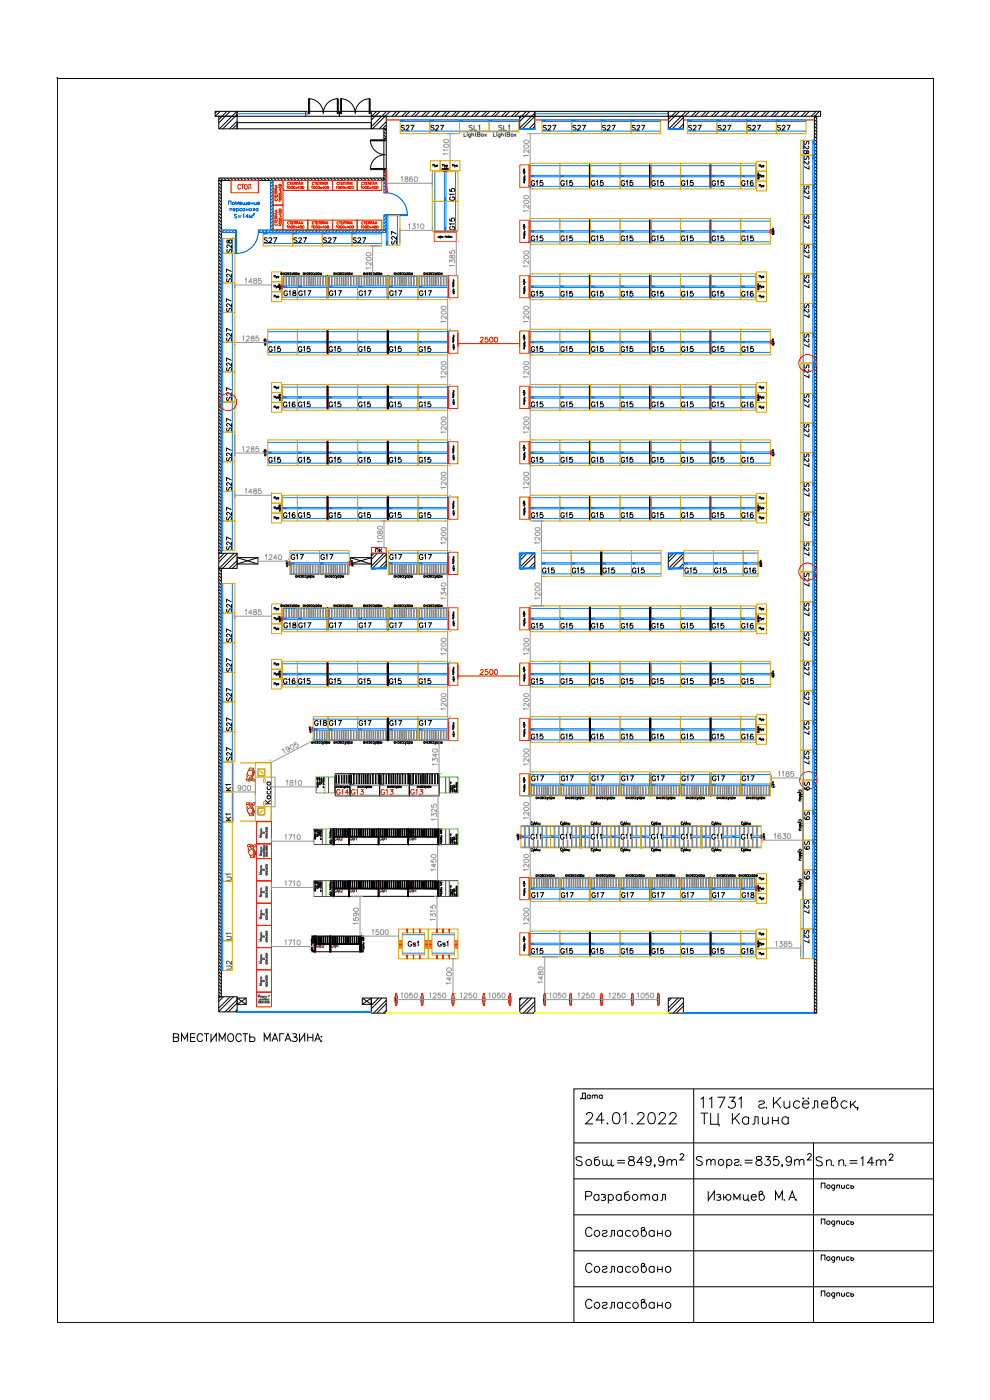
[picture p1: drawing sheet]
<svg xmlns="http://www.w3.org/2000/svg" width="297mm" height="420mm" viewBox="0 0 297 420" stroke-linecap="round" stroke-linejoin="round" font-family="sans-serif">
<defs><g id="words">
<g font-size="7.1">
<text x="175" y="338.7">24.01.2022</text>
<text x="175" y="362.3">Разработал</text>
</g>
<g font-size="6.2">
<text x="175" y="383.1">Согласовано</text>
<text x="175" y="394.1">Согласовано</text>
</g>
<text font-size="5.7" x="175" y="372.2">Согласовано</text>
<g font-size="5.3">
<text x="51.2" y="313.6">ВМЕСТИМОСТЬ МАГАЗИНА:</text>
<text x="173.2" y="331.3">Дата</text>
</g>
<g font-size="4.9">
<text x="244.1" y="51.9" transform="rotate(-90 244.1 51.9)">S27</text>
<text x="244.1" y="60.7" transform="rotate(-90 244.1 60.7)">S27</text>
<text x="244.1" y="69.9" transform="rotate(-90 244.1 69.9)">S27</text>
<text x="244.1" y="78.7" transform="rotate(-90 244.1 78.7)">S27</text>
<text x="244.1" y="87.5" transform="rotate(-90 244.1 87.5)">S27</text>
<text x="167.2" y="90.3">G15</text>
<text x="176.4" y="90.3">G15</text>
<text x="185.6" y="90.3">G15</text>
<text x="194.7" y="90.3">G15</text>
<text x="203.6" y="90.3">G15</text>
<text x="212.7" y="90.3">G15</text>
<text x="221.5" y="90.3">G16</text>
<text x="244.1" y="96.3" transform="rotate(-90 244.1 96.3)">S27</text>
<text x="88.5" y="106.9">G15</text>
<text x="97.7" y="106.9">G15</text>
<text x="106.5" y="106.9">G15</text>
<text x="116.1" y="106.9">G15</text>
<text x="124.9" y="106.9">G15</text>
<text x="167.2" y="106.9">G15</text>
<text x="176.4" y="106.9">G15</text>
<text x="185.6" y="106.9">G15</text>
<text x="194.7" y="106.9">G15</text>
<text x="203.6" y="106.9">G15</text>
<text x="212.7" y="106.9">G15</text>
<text x="221.5" y="106.9">G15</text>
<text x="244.1" y="105.5" transform="rotate(-90 244.1 105.5)">S27</text>
<text x="244.1" y="114.7" transform="rotate(-90 244.1 114.7)">S27</text>
<text x="97.7" y="123.5">G15</text>
<text x="106.5" y="123.5">G15</text>
<text x="116.1" y="123.5">G15</text>
<text x="124.9" y="123.5">G15</text>
<text x="167.2" y="123.5">G15</text>
<text x="176.4" y="123.5">G15</text>
<text x="185.6" y="123.5">G15</text>
<text x="194.7" y="123.5">G15</text>
<text x="203.6" y="123.5">G15</text>
<text x="212.7" y="123.5">G15</text>
<text x="244.1" y="123.5" transform="rotate(-90 244.1 123.5)">S27</text>
<text x="244.1" y="132.3" transform="rotate(-90 244.1 132.3)">S27</text>
<text x="244.1" y="141.1" transform="rotate(-90 244.1 141.1)">S27</text>
<text x="244.1" y="150.3" transform="rotate(-90 244.1 150.3)">S27</text>
<text x="244.1" y="159.1" transform="rotate(-90 244.1 159.1)">S27</text>
<text x="244.1" y="167.9" transform="rotate(-90 244.1 167.9)">S27</text>
<text x="244.1" y="177.1" transform="rotate(-90 244.1 177.1)">S27</text>
<text x="244.1" y="185.9" transform="rotate(-90 244.1 185.9)">S27</text>
<text x="244.1" y="195.1" transform="rotate(-90 244.1 195.1)">S27</text>
<text x="244.1" y="203.9" transform="rotate(-90 244.1 203.9)">S27</text>
<text x="244.1" y="212.7" transform="rotate(-90 244.1 212.7)">S27</text>
<text x="244.1" y="221.5" transform="rotate(-90 244.1 221.5)">S27</text>
<text x="244.1" y="230.4" transform="rotate(-90 244.1 230.4)">S27</text>
<text x="244.1" y="275.2" transform="rotate(-90 244.1 275.2)">S27</text>
<text x="167.2" y="287.5">G15</text>
<text x="176.4" y="287.5">G15</text>
<text x="185.6" y="287.5">G15</text>
<text x="194.7" y="287.5">G15</text>
<text x="203.6" y="287.5">G15</text>
<text x="212.7" y="287.5">G15</text>
<text x="221.5" y="287.5">G16</text>
<text x="244.1" y="284" transform="rotate(-90 244.1 284)">S27</text>
</g>
<g font-size="4.9" fill="#dda500">
<text x="70.9" y="76.9" transform="rotate(-90 70.9 76.9)">S28</text>
<text x="88.9" y="189.8">G17</text>
<text x="98.1" y="189.8">G17</text>
<text x="106.9" y="189.8">G17</text>
<text x="116.1" y="189.8">G17</text>
<text x="124.9" y="189.8">G17</text>
<text x="93.5" y="219.1">G18</text>
<text x="106.9" y="219.1">G17</text>
<text x="116.1" y="219.1">G17</text>
<text x="124.9" y="219.1">G17</text>
</g>
<g font-size="4.9" fill="#989898">
<text x="158.4" y="90.3">G15</text>
<text x="79.7" y="106.9">G15</text>
<text x="158.4" y="106.9">G15</text>
<text x="158.4" y="123.5">G15</text>
</g>
<text font-size="4.9" fill="#ff3f00" x="84.3" y="189.8">G18</text>
<text font-size="4.9" fill="#007fff" x="158.4" y="287.5">G15</text>
<g font-size="4.4">
<text x="119.6" y="40.2">S27</text>
<text x="128.4" y="40.2">S27</text>
<text x="161.9" y="40.2">S27</text>
<text x="171.1" y="40.2">S27</text>
<text x="179.9" y="40.2">S27</text>
<text x="188.7" y="40.2">S27</text>
<text x="205.7" y="40.2">S27</text>
<text x="214.5" y="40.2">S27</text>
<text x="223.3" y="40.2">S27</text>
<text x="232.5" y="40.2">S27</text>
<text x="167.2" y="56.8">G15</text>
<text x="176.4" y="56.8">G15</text>
<text x="185.6" y="56.8">G15</text>
<text x="194.7" y="56.8">G15</text>
<text x="203.6" y="56.8">G15</text>
<text x="212.7" y="56.8">G15</text>
<text x="221.5" y="56.8">G16</text>
<text x="137.6" y="61.4" transform="rotate(-90 137.6 61.4)">G15</text>
<text x="78.3" y="74.1">S27</text>
<text x="87.1" y="74.1">S27</text>
<text x="96" y="74.1">S27</text>
<text x="105.1" y="74.1">S27</text>
<text x="167.2" y="73.4">G15</text>
<text x="176.4" y="73.4">G15</text>
<text x="185.6" y="73.4">G15</text>
<text x="194.7" y="73.4">G15</text>
<text x="203.6" y="73.4">G15</text>
<text x="212.7" y="73.4">G15</text>
<text x="221.5" y="73.4">G15</text>
<text x="70.6" y="94.5" transform="rotate(-90 70.6 94.5)">S27</text>
<text x="70.6" y="112.5" transform="rotate(-90 70.6 112.5)">S27</text>
<text x="70.6" y="121.4" transform="rotate(-90 70.6 121.4)">S27</text>
<text x="84.3" y="123.5">G16</text>
<text x="221.5" y="123.5">G16</text>
<text x="70.6" y="130.5" transform="rotate(-90 70.6 130.5)">S27</text>
<text x="70.6" y="139.3" transform="rotate(-90 70.6 139.3)">S27</text>
<text x="79.7" y="140.1">G15</text>
<text x="88.5" y="140.1">G15</text>
<text x="97.7" y="140.1">G15</text>
<text x="106.5" y="140.1">G15</text>
<text x="116.1" y="140.1">G15</text>
<text x="124.9" y="140.1">G15</text>
<text x="167.2" y="140.1">G15</text>
<text x="176.4" y="140.1">G15</text>
<text x="185.6" y="140.1">G15</text>
<text x="194.7" y="140.1">G15</text>
<text x="203.6" y="140.1">G15</text>
<text x="212.7" y="140.1">G15</text>
<text x="221.5" y="140.1">G15</text>
<text x="70.6" y="157.3" transform="rotate(-90 70.6 157.3)">S27</text>
<text x="84.3" y="156.6">G16</text>
<text x="97.7" y="156.6">G15</text>
<text x="106.5" y="156.6">G15</text>
<text x="116.1" y="156.6">G15</text>
<text x="124.9" y="156.6">G15</text>
<text x="167.2" y="156.6">G15</text>
<text x="176.4" y="156.6">G15</text>
<text x="185.6" y="156.6">G15</text>
<text x="194.7" y="156.6">G15</text>
<text x="203.6" y="156.6">G15</text>
<text x="212.7" y="156.6">G15</text>
<text x="221.5" y="156.6">G16</text>
<text x="70.6" y="166.2" transform="rotate(-90 70.6 166.2)">S27</text>
<text x="170.7" y="173.2">G15</text>
<text x="179.9" y="173.2">G15</text>
<text x="188.7" y="173.2">G15</text>
<text x="204.6" y="173.2">G15</text>
<text x="213.4" y="173.2">G15</text>
<text x="222.2" y="173.2">G16</text>
<text x="70.6" y="184.9" transform="rotate(-90 70.6 184.9)">S27</text>
<text x="167.2" y="189.8">G15</text>
<text x="176.4" y="189.8">G15</text>
<text x="185.6" y="189.8">G15</text>
<text x="194.7" y="189.8">G15</text>
<text x="203.6" y="189.8">G15</text>
<text x="212.7" y="189.8">G15</text>
<text x="221.5" y="189.8">G16</text>
<text x="70.6" y="193.7" transform="rotate(-90 70.6 193.7)">S27</text>
<text x="70.6" y="202.8" transform="rotate(-90 70.6 202.8)">S27</text>
<text x="84.3" y="206.4">G16</text>
<text x="97.7" y="206.4">G15</text>
<text x="106.5" y="206.4">G15</text>
<text x="116.1" y="206.4">G15</text>
<text x="124.9" y="206.4">G15</text>
<text x="167.2" y="206.4">G15</text>
<text x="176.4" y="206.4">G15</text>
<text x="185.6" y="206.4">G15</text>
<text x="194.7" y="206.4">G15</text>
<text x="203.6" y="206.4">G15</text>
<text x="212.7" y="206.4">G15</text>
<text x="221.5" y="206.4">G15</text>
<text x="70.6" y="211.7" transform="rotate(-90 70.6 211.7)">S27</text>
<text x="70.6" y="220.5" transform="rotate(-90 70.6 220.5)">S27</text>
<text x="167.2" y="223">G15</text>
<text x="176.4" y="223">G15</text>
<text x="185.6" y="223">G15</text>
<text x="194.7" y="223">G15</text>
<text x="203.6" y="223">G15</text>
<text x="212.7" y="223">G15</text>
<text x="221.5" y="223">G16</text>
<text x="70.6" y="229.3" transform="rotate(-90 70.6 229.3)">S27</text>
<text x="100.2" y="239.5">G14</text>
<text x="104.4" y="239.5">G13</text>
<text x="113.6" y="239.5">G13</text>
<text x="122.4" y="239.5">G13</text>
<text x="244.1" y="238.5" transform="rotate(-90 244.1 238.5)">S9</text>
<text x="70.6" y="247.3" transform="rotate(-90 70.6 247.3)">K1</text>
<text x="244.1" y="247.3" transform="rotate(-90 244.1 247.3)">S9</text>
<text x="158.4" y="252.9">G11</text>
<text x="167.2" y="252.9">G11</text>
<text x="176.4" y="252.9">G11</text>
<text x="185.6" y="252.9">G11</text>
<text x="194.7" y="252.9">G11</text>
<text x="203.6" y="252.9">G11</text>
<text x="212.7" y="252.9">G11</text>
<text x="221.5" y="252.9">G11</text>
<text x="244.1" y="256.1" transform="rotate(-90 244.1 256.1)">S9</text>
<text x="244.1" y="264.9" transform="rotate(-90 244.1 264.9)">S9</text>
<text x="121.7" y="285">Gs1</text>
<text x="130.5" y="285">Gs1</text>
</g>
<g font-size="4.4" fill="#dda500">
<text x="243.8" y="47.3" transform="rotate(-90 243.8 47.3)">S28</text>
<text x="88.9" y="90">G17</text>
<text x="98.1" y="90">G17</text>
<text x="106.9" y="90">G17</text>
<text x="116.1" y="90">G17</text>
<text x="124.9" y="90">G17</text>
<text x="95.2" y="169">G17</text>
<text x="116.1" y="169">G17</text>
<text x="124.9" y="169">G17</text>
<text x="167.6" y="235.7">G17</text>
<text x="176.7" y="235.7">G17</text>
<text x="185.6" y="235.7">G17</text>
<text x="194.7" y="235.7">G17</text>
<text x="203.6" y="235.7">G17</text>
<text x="212.7" y="235.7">G17</text>
<text x="221.9" y="235.7">G17</text>
<text x="167.6" y="270.6">G17</text>
<text x="176.7" y="270.6">G17</text>
<text x="185.6" y="270.6">G17</text>
<text x="194.7" y="270.6">G17</text>
<text x="203.6" y="270.6">G17</text>
<text x="212.7" y="270.6">G17</text>
</g>
<g font-size="4.4" fill="#989898">
<text x="158.4" y="56.8">G15</text>
<text x="120.3" y="74.4" transform="rotate(-90 120.3 74.4)">S27</text>
<text x="158.4" y="73.4">G15</text>
<text x="70.6" y="85.7" transform="rotate(-90 70.6 85.7)">S27</text>
<text x="70.6" y="103.7" transform="rotate(-90 70.6 103.7)">S27</text>
<text x="158.4" y="140.1">G15</text>
<text x="70.6" y="148.5" transform="rotate(-90 70.6 148.5)">S27</text>
<text x="158.4" y="156.6">G15</text>
<text x="86.4" y="169">G17</text>
<text x="161.9" y="173.2">G15</text>
<text x="158.4" y="189.8">G15</text>
<text x="158.4" y="206.4">G15</text>
<text x="158.4" y="223">G15</text>
<text x="70.6" y="238.5" transform="rotate(-90 70.6 238.5)">K1</text>
<text x="158.7" y="235.7">G17</text>
<text x="158.7" y="270.6">G17</text>
</g>
<g font-size="4.4" fill="#007fff">
<text x="137.6" y="70.2" transform="rotate(-90 137.6 70.2)">G15</text>
<text x="70.6" y="265.3" transform="rotate(-90 70.6 265.3)">U1</text>
<text x="70.6" y="283.3" transform="rotate(-90 70.6 283.3)">U1</text>
<text x="70.6" y="292.1" transform="rotate(-90 70.6 292.1)">U2</text>
</g>
<g font-size="4.4" fill="#ff3f00">
<text x="84.3" y="90">G18</text>
<text x="221.9" y="270.6">G18</text>
</g>
<text font-size="4" fill="#989898" x="111.8" y="166.9">ПК</text>
<g font-size="3.5">
<text x="99.5" y="253.3">GM2</text>
<text x="99.5" y="268.8">GM2</text>
</g>
<g font-size="3.5" fill="#991b1e">
<text x="104.1" y="253.3">GM1</text>
<text x="112.9" y="253.3">GM1</text>
<text x="121.7" y="253.3">GM1</text>
<text x="112.9" y="268.8">GM1</text>
<text x="121.7" y="268.8">GM1</text>
<text x="98.4" y="285.4">GM1</text>
</g>
<g font-size="3.5" fill="#989898">
<text x="104.1" y="268.8">GM1</text>
<text x="93.8" y="285.4">GM2</text>
</g>
<text font-size="3.1" x="239.9" y="330.9">..</text>
</g></defs>
<g fill="none" stroke="#000" stroke-width=".3">
<path d="M17.2 23.6h.1M17.2 23.6h262.9v373.3h-262.9zM17.2 23.6h262.9M17.2 23.6v373.3M64.5 33.4h181.7v1.5h-181.7zM65.1 33.4l-.6 .6M65.6 34.9h5.5v3.8h-5.5zM66.1 33.4l-1.5 1.5M68.1 33.4l-2.5 2.5M69.1 33.4l-3.5 3.4M71.1 33.4l-5.3 5.3M71.1 34.3l-4.3 4.4"/>
<path d="M71.1 33.4v1.5v-1.5M71.1 36.8h40.3v1.9h-40.3zM71.1 36.4l-2.3 2.3M71.1 37.4l-1.3 1.3M91.8 33.4v1.5M92.9 29.6v4.5h-.3v-4.5a4.5 4.5 0 0 1 4.4 4.5 4.5 4.5 0 0 1 4.5-4.5v4.5h-.3v-4.5M101.8 33.4v1.5M102.1 29.6a4.5 4.5 0 0 1 4.5 4.5 4.5 4.5 0 0 1 4.4-4.5M102.1 29.6v4.5h.4v-4.5M110.8 29.6v4.5h.3v-4.5M111.4 34.9h4.5v3.8h-4.5zM111.4 33.4v1.5"/>
<path d="M113 33.4l-1.6 1.7M114 33.4l-2.6 2.6M115.2 38.7h.7v2.9h-.7zM115.2 39.6l.7 .7M115.3 38.7l.6 .6M115.9 36.5l-2.1 2.2M115.9 37.5l-1.1 1.2M116 33.4l-4.6 4.6M117 33.4l-5.3 5.3M119 33.4l-1.5 1.5M120 33.4l-1.5 1.5M122 33.4l-1.4 1.5"/>
<path d="M123 33.4l-1.5 1.5M125 33.4l-1.5 1.5M126 33.4l-1.5 1.5M128 33.4l-1.5 1.5M129 33.4l-1.5 1.5M131 33.4l-1.5 1.5M132 33.4l-1.5 1.5M134 33.4l-1.5 1.5M135 33.4l-1.5 1.5M137 33.4l-1.5 1.5M138 33.4l-1.5 1.5M140 33.4l-1.5 1.5"/>
<path d="M141 33.4l-1.5 1.5M143 33.4l-1.5 1.5M144 33.4l-1.5 1.5M146 33.4l-1.5 1.5M147 33.4l-1.5 1.5M149 33.4l-1.5 1.5M150 33.4l-1.5 1.5M152 33.4l-1.5 1.5M153 33.4l-1.5 1.5M155 33.4l-1.5 1.5M155.9 34.9h4.6v3.8h-4.6zM156 33.4l-1.5 1.5"/>
<path d="M158 33.4l-2.1 2M159 33.4l-3.1 3M160.5 33.9l-4.6 4.5M160.5 34.9v-1.5v1.5M160.5 36.9l-1.8 1.8M160.5 34.9l-3.8 3.8M160.5 37.9l-.8 .8M200.5 34.9h4.5v3.8h-4.5zM200.5 34.9v-1.5v1.5M200.9 33.4l-.4 .4M202.9 33.4l-2.4 2.4M203.9 33.4l-3.4 3.4"/>
<path d="M205 37.3l-1.3 1.4M205 35.3l-3.3 3.4M205.9 33.4l-5.3 5.3M206.9 33.4l-1.5 1.5M208.1 23.6h.1M208.9 33.4l-1.5 1.5M209.9 33.4l-1.5 1.5M211.9 33.4l-1.5 1.5M212.9 33.4l-1.5 1.5M214.9 33.4l-1.5 1.5M215.9 33.4l-1.5 1.5M217.9 33.4l-1.5 1.5"/>
<path d="M218.9 33.4l-1.5 1.5M220.9 33.4l-1.5 1.5M221.9 33.4l-1.5 1.5M223.9 33.4l-1.5 1.5M224.9 33.4l-1.5 1.5M226.9 33.4l-1.5 1.5M227.9 33.4l-1.5 1.5M229.9 33.4l-1.5 1.5M230.9 33.4l-1.5 1.5M232.9 33.4l-1.5 1.5M233.9 33.4l-1.5 1.5M235.9 33.4l-1.5 1.5"/>
<path d="M236.9 33.4l-1.5 1.5M238.9 33.4l-1.5 1.5M239.9 33.4l-1.5 1.5M241.9 33.4l-1.5 1.5M242.9 33.4l-1.5 1.5M244.1 23.6h.1M244.3 34.9h.8v269.2h-.8zM244.3 39.8l.8 .8M244.3 38.9l.8 .7M244.3 37.9l.8 .7M244.3 36.8l.8 .8M244.3 35.9l.8 .7"/>
<path d="M244.9 33.4l-1.5 1.5M245.9 33.4l-1.5 1.5 .7 .7M280.1 23.6h.1M65.6 54.2h.8v111.8h-.8zM65.6 53.4h49.6v.8h-49.6zM65.6 53.9l.8 .8M65.6 59.9l.8 .8M65.6 58.9l.8 .8M65.6 57.9l.8 .8M65.6 56.9l.8 .8M65.6 55.9l.8 .8M65.6 54.9l.8 .8"/>
<path d="M66.2 53.4l.7 .8M67.1 53.4l.8 .8M68.1 53.4l.8 .8M69.1 53.4l.8 .8M70.1 53.4l.8 .8M71.1 53.4l.8 .8M72.1 53.4l.8 .8M73.1 53.4l.8 .8M74.1 53.4l.8 .8M75.1 53.4l.8 .8M76.1 53.4l.8 .8M77.1 53.4l.8 .8"/>
<path d="M78.1 53.4l.8 .8M79.1 53.4l.8 .8M80.1 53.4l.8 .8M81.1 53.4l.8 .8M82.1 53.4l.8 .8M83.1 53.4l.7 .8M84.1 53.4l.8 .8M85.1 53.4l.7 .8M86.1 53.4l.8 .8M87.1 53.4l.8 .8M88.1 53.4l.7 .8M89.1 53.4l.8 .8"/>
<path d="M90.1 53.4l.7 .8M91.1 53.4l.7 .8M92.1 53.4l.8 .8M93.1 53.4l.7 .8M94.1 53.4l.8 .8M95.1 53.4l.7 .8M96.1 53.4l.7 .8M97.1 53.4l.8 .8M98.1 53.4l.7 .8M99.1 53.4l.8 .8M100.1 53.4l.7 .8M101.1 53.4l.7 .8"/>
<path d="M102.1 53.4l.8 .8M103.1 53.4l.7 .8M104.1 53.4l.7 .8M105.1 53.4l.7 .8M106.1 53.4l.7 .8M107.1 53.4l.8 .8M108.1 53.4l.7 .8M109.1 53.4l.7 .8M110.1 53.4l.7 .8M111.1 53.4l.7 .8M111.1 50.6h4.5v.3h-4.5M111.1 42.3h4.5v-.3l-4.5-.1a4.5 4.5 0 0 0 4.5 4.5 4.5 4.5 0 0 0-4.5 4.5"/>
<path d="M112.1 53.4l.7 .8M113.1 53.4l.7 .8M114.1 53.4l.7 .8M115.1 53.4l.7 .8M115.2 51.2h.7v3h-.7zM115.2 52.5l.7 .8M115.2 51.5l.7 .8M115.2 41.5l.1 .1M115.2 40.5l.7 .8M115.2 41.6v9.6M115.9 51.2v.1M115.9 41.6v9.6"/>
<path d="M176.9 49.5h.1v6.7h-.1zM177 49.5l.2 6.7zM195 49.5l.1 6.7zM195.1 49.5h.2v6.7h-.2zM213 49.5l.2 6.7zM213.2 49.5h.1v6.7h-.1zM244.3 52.8l.8 .8M65.6 77.9l.8 .7M65.6 68.9l.8 .8M65.6 67.9l.8 .8M65.6 66.9l.8 .8M65.6 65.9l.8 .7"/>
<path d="M65.6 64.9l.8 .8M65.6 63.9l.8 .8M65.6 62.9l.8 .8M65.6 61.9l.8 .8M65.6 60.9l.8 .8M176.9 66.1h.1v6.7h-.1zM177 66.1l.2 6.7zM195 66.1l.1 6.7zM195.1 66.1h.2v6.7h-.2zM213 66.1l.2 6.7zM213.2 66.1h.1v6.7h-.1zM244.3 70.8l.8 .8"/>
<path d="M244.3 61.8l.8 .8M65.6 95.9l.8 .7M65.6 86.9l.8 .7M98.1 82.7h.2v6.7h-.2zM98.1 99.3h.2v6.7h-.2zM98.3 82.7l.1 6.7zM98.3 99.3l.1 6.7zM116.2 82.7h.2v6.7h-.2zM116.2 99.3h.2v6.7h-.2zM116.4 82.7l.1 6.7zM116.4 99.3l.1 6.7zM176.9 99.3h.1v6.7h-.1z"/>
<path d="M176.9 82.7h.1v6.7h-.1zM177 99.3l.2 6.7zM177 82.7l.2 6.7zM195 99.3l.1 6.7zM195 82.7l.1 6.7zM195.1 99.3h.2v6.7h-.2zM195.1 82.7h.2v6.7h-.2zM213 99.3l.2 6.7zM213 82.7l.2 6.7zM213.2 99.3h.1v6.7h-.1zM213.2 82.7h.1v6.7h-.1zM65.6 104.9l.8 .7"/>
<path d="M98.1 115.9h.2v6.7h-.2zM98.3 115.9l.1 6.7zM116.2 115.9h.2v6.7h-.2zM116.4 115.9l.1 6.7zM176.9 115.9h.1v6.7h-.1zM177 115.9l.2 6.7zM195 115.9l.1 6.7zM195.1 115.9h.2v6.7h-.2zM213 115.9l.2 6.7zM213.2 115.9h.1v6.7h-.1zM244.3 115.8l.8 .7M244.3 106.8l.8 .7"/>
<path d="M65.6 131.8l.8 .8M65.6 122.9l.8 .7M98.1 132.6h.2v6.6h-.2zM98.3 132.6l.1 6.6zM116.2 132.6h.2v6.6h-.2zM116.4 132.6l.1 6.6zM176.9 132.6h.1v6.6h-.1zM177 132.6l.2 6.6zM195 132.6l.1 6.6zM195.1 132.6h.2v6.6h-.2zM213 132.6l.2 6.6zM213.2 132.6h.1v6.6h-.1z"/>
<path d="M65.6 140.8l.8 .8M98.1 149.2h.2v6.6h-.2zM98.3 149.2l.1 6.6zM116.2 149.2h.2v6.6h-.2zM116.4 149.2l.1 6.6zM176.9 149.2h.1v6.6h-.1zM177 149.2l.2 6.6zM195 149.2l.1 6.6zM195.1 149.2h.2v6.6h-.2zM213 149.2l.2 6.6zM213.2 149.2h.1v6.6h-.1zM65.6 166h5.5v4.6h-5.5z"/>
<path d="M65.6 170.6h.8v128.5h-.8zM65.6 176.8l.8 .7M65.6 175.8l.8 .7M65.6 174.8l.8 .7M65.6 173.8l.8 .7M65.6 172.8l.8 .7M65.6 171.8l.8 .7M65.6 170.8l.8 .7M68.3 166l-2.7 2.7M70.3 166l-4.5 4.6M71.1 167.4h6.3v1.9h-6.3zM71.1 168.2l-2.4 2.4"/>
<path d="M71.1 166.2l-4.4 4.4M71.1 169.2l-1.3 1.4M71.1 167.4l6.3 1.9M77.4 167.4l-6.3 1.9M105.1 167.4h6.3v1.9h-6.3zM105.1 167.4l6.3 1.9M111.4 166h4.5v4.6h-4.5zM111.4 167.4l-6.3 1.9M115.2 166l-3.8 3.9M115.9 168.4l-2.2 2.2M115.9 166.4l-4.2 4.2M115.9 169.3l-1.2 1.3"/>
<path d="M155.9 166h4.6v4.6h-4.6zM157.2 166l-1.3 1.3M158.1 166l-2.2 2.3M160.2 166l-4.3 4.3M160.5 168.8l-1.8 1.8M160.5 166.8l-3.9 3.8M160.5 169.7l-.9 .9M180.3 165.7l.1 6.7zM180.4 165.7h.2v6.7h-.2zM200.5 166h4.5v4.6h-4.5zM202.1 166l-1.6 1.7M203.1 166l-2.6 2.7"/>
<path d="M205 166.1l-4.4 4.5M205 167.1l-3.4 3.5M65.6 194.7l.8 .8M65.6 185.8l.8 .7M98.1 182.4h.2v6.6h-.2zM98.1 199h.2v6.7h-.2zM98.3 182.4l.1 6.6zM98.3 199l.1 6.7zM116.2 182.4h.2v6.6h-.2zM116.2 199h.2v6.7h-.2zM116.4 182.4l.1 6.6zM116.4 199l.1 6.7z"/>
<path d="M176.9 199h.1v6.7h-.1zM176.9 182.4h.1v6.6h-.1zM177 199l.2 6.7zM177 182.4l.2 6.6zM195 199l.1 6.7zM195 182.4l.1 6.6zM195.1 199h.2v6.7h-.2zM195.1 182.4h.2v6.6h-.2zM213 199l.2 6.7zM213 182.4l.2 6.6zM213.2 199h.1v6.7h-.1zM213.2 182.4h.1v6.6h-.1z"/>
<path d="M65.6 212.7l.8 .8M65.6 203.8l.8 .7M116.2 215.6h.2v6.7h-.2zM116.4 215.6l.1 6.7zM176.9 215.6h.1v6.7h-.1zM177 215.6l.2 6.7zM195 215.6l.1 6.7zM195.1 215.6h.2v6.7h-.2zM213 215.6l.2 6.7zM213.2 215.6h.1v6.7h-.1zM65.6 239.7l.8 .8M65.6 232.7l.8 .7"/>
<path d="M65.6 231.7l.8 .8M65.6 230.7l.8 .8M65.6 221.7l.8 .8M95 233.5h.5M95 236.2h.5M95.1 234.1h.3l-.2-.2v.3M95.1 234.3l.2 .2M95.1 235.2l.2 .2M95.2 234.9v.2l.1-.2 .1 .2M95.2 235.9v.2l.2-.2h-.2l.1 .2M95.2 233.7l.1 .1h-.2l.1-.1 .2 .1M95.3 235.2l-.2 .2"/>
<path d="M95.3 234.3l-.2 .2M95.4 234.6v.2l-.3-.2M95.7 233.4v.2h.3M95.7 233.7l.3 .1-.3 .1M95.7 234.2l.3-.1-.2 .1M95.7 234.6l.4 .2-.4 .1M95.7 234l.1 .1M95.8 233.6l.1-.2v.2M95.8 235.2v-.2h.3l-.1 .2M95.8 235.6v-.3l.3 .1-.1 .2M95.9 234.7v.1M96.3 234l.2 .1-.2 .1"/>
<path d="M96.3 235h.2v-.2l-.1 .2M96.3 233.4h.2M96.3 235.1l.2 .2M96.4 234.8v-.2l.1 .2M96.4 233.4l.1 .2M96.5 234.3v.2v-.2l-.1 .2M96.5 233.5l-.2 .1M96.5 235.1l-.2 .2M96.8 234.1h.3M96.9 234.3l.2 .2M96.9 236.1h.2M96.9 233.4h.4"/>
<path d="M96.9 234.8h.2M96.9 235.1h.2M96.9 234.9h.2M96.9 235.4h.2M96.9 235.9h.2M96.9 236.4h.2M97 234.1v.1l.1-.1M97 235.4v-.2l.1 .2M97 236.4v-.2l.1 .2M97 233.4l.3 .3M97 234.9v.2M97 235.9v.2"/>
<path d="M97.1 233.5l-.2 .2M97.1 234.3v.1M97.1 234.6l-.1 .2M135 237.4l.2 .3M135 237.7h.4M135.1 237h.4M135.1 236.3h.3M135.1 236h.3M135.1 236.1h.3M135.1 235.6h.3M135.1 235h.3M135.1 235.2h.3"/>
<path d="M135.1 234.7h.3M135.2 237v-.2l.1 .2M135.2 235.6v.3l.1-.3M135.2 234.7v.2l.1-.2M135.2 236.7h.1M135.2 235v.2M135.2 236v.1M135.3 236.3l-.2 .2M135.4 237.4l-.2 .2M135.7 237.7h.3M135.7 237.5l.2 .2M135.7 236h.3"/>
<path d="M135.7 235.8l.3 .1M135.7 236.3v.2l.2-.2M135.7 236l.1 .2 .1-.2M135.9 236.6l-.1 .2M136 236.9h-.3l.3 .2M136 237.5l-.2 .1M136 235.8l-.3 .1M136.3 235.9l-.1 .2h.3l-.1-.2M136.3 235.5v.3l.2-.1-.1-.2M136.3 237.5l.3 .1M136.3 237.5l.1 .2 .1-.2M136.4 236.9l-.1 .1 .2-.1"/>
<path d="M136.4 236.2v.2M136.4 237h.1M136.5 237.2h-.2l.2 .1M136.5 236.2l-.3 .1 .3 .1M136.8 237.5h.5M136.8 234.9h.5M136.8 236l.2 .1 .1-.2v.3M136.8 235.3l.1 .3 .2-.3v.3zM136.9 237.3v.1l.2-.1h-.1l.1 .1M136.9 235l.1 .2-.2-.1 .3-.1v.2M136.9 236.6l.3 .2M136.9 235.6l.3 .3"/>
<path d="M137.1 236.9v.2l-.3-.1h.4M137.2 236.4l-.4-.1v.2M137.2 236.6l-.3 .2M137.2 235.6l-.3 .3M176.9 232.2h.1v6.7h-.1zM177 232.2l.2 6.7zM195 232.2l.1 6.7zM195.1 232.2h.2v6.7h-.2zM213 232.2l.2 6.7zM213.2 232.2h.1v6.7h-.1zM244.3 239.6l.8 .8M244.3 231.6l.8 .8"/>
<path d="M244.3 222.6l.8 .8M65.6 259.7l.8 .7M65.6 258.7l.8 .7M65.6 257.7l.8 .7M65.6 256.7l.8 .7M65.6 255.7l.8 .7M65.6 254.7l.8 .8M65.6 253.7l.8 .7M65.6 252.7l.8 .7M65.6 251.7l.8 .7M65.6 250.7l.8 .7M65.6 249.7l.8 .8"/>
<path d="M65.6 248.7l.8 .7M65.6 241.7l.8 .8M65.6 240.7l.8 .7M94.3 249.1h.5M94.3 251.8h.5M94.3 249.7h.4l-.2-.2v.3M94.3 249.9l.3 .1M94.3 250.8l.3 .2M94.4 250.5v.2l.2-.2 .1 .2M94.4 251.4l.1 .2 .2-.1-.1-.1v.2M94.5 249.2l.1 .2h-.2v-.2l.2 .2M94.6 249.9l-.3 .1"/>
<path d="M94.6 250.8l-.3 .2M94.7 250.2v.2l-.4-.2M94.9 249l.3 .2M95 249.3l.2 .1-.2 .1M95 249.8l.2-.2-.1 .2M95 250.2l.4 .1-.4 .2M95 249.6l.1 .1M95.1 249.2v-.2l.1 .2M95.1 250.8v-.3h.2v.3M95.1 251.1v-.2l.3 .1-.1 .1M95.1 250.2v.2M95.6 249.5l.2 .1-.2 .1"/>
<path d="M95.6 250.6h.2M95.6 249h.2M95.6 250.7l.2 .2M95.7 250.3v-.1l.1 .1M95.7 250.6v-.2l.1 .2M95.7 249l.1 .1M95.7 249.8l.1 .2-.1-.2v.2M95.7 249.1h-.1M95.8 250.7l-.2 .2M96 249.6h.4M96.2 249.9l.1 .1M96.2 249h.3"/>
<path d="M96.2 250.4h.2M96.2 250.7h.2M96.2 250.5h.2M96.2 251h.2M96.2 251.6h.2M96.2 251.5h.2M96.2 252h.2M96.2 249.6v.2l.1-.2M96.2 251v-.2l.1 .2M96.2 252v-.2l.1 .2M96.3 249l.2 .2M96.3 250.5v.2"/>
<path d="M96.3 251.5v.1M96.4 249.9l-.1 .1M96.4 249.1l-.2 .1M96.4 250.2h-.2l.1 .2M135 253l.2 .3M135 253.3h.4M135.1 252.6h.4M135.1 251.9h.3M135.1 251.6h.3M135.1 251.7h.3M135.1 251.2h.3M135.1 250.6h.3"/>
<path d="M135.1 250.8h.3M135.1 250.2h.3M135.2 252.6v-.2l.1 .2M135.2 251.2v.2l.1-.2M135.2 250.2v.3l.1-.3M135.2 252.2l.1 .1M135.2 252.3h.1M135.2 250.6v.2M135.2 251.6v.1M135.3 251.9l-.2 .1M135.4 253l-.2 .2M135.7 253.3h.3"/>
<path d="M135.7 251.6h.3M135.7 253.1l.2 .2M135.7 251.3l.3 .2M135.7 251.9v.2l.2-.2M135.7 251.6l.1 .2 .1-.2M135.9 252.2l-.1 .2M136 252.5h-.3l.3 .2M136 253l-.2 .2M136 251.3l-.3 .2M136.3 251.4v.3l.2-.1-.1-.2M136.3 251.1v.2h.2l-.1-.2M136.3 253l.3 .2"/>
<path d="M136.3 253l.1 .3 .1-.3M136.4 252.4l-.1 .2 .2-.2M136.4 252.6h.1M136.4 251.8v.2M136.5 252.7h-.2l.2 .2M136.5 251.8l-.3 .1 .3 .1M136.8 253.1h.5M136.8 250.5h.5M136.8 251.6l.2 .1 .1-.2v.2M136.8 250.9v.2l.3-.2 .1 .2zM136.9 252.8v.2l.3-.1-.2-.1 .1 .2M136.9 250.6l.1 .2-.2-.1 .3-.1v.2"/>
<path d="M136.9 252.2l.3 .2M136.9 251.2l.3 .2M137.1 252.4v.3l-.3-.2h.4M137.2 252l-.4-.1v.2M137.2 252.2l-.3 .2M137.2 251.2l-.3 .2M159.8 246.8l-.3-.2-.2 .3 .2 .6 .3-.2M159.8 254.7l-.3-.2-.2 .4 .2 .5 .3-.2M159.9 246.9l.1 .6 .3-.6M159.9 254.8l.1 .6 .3-.6M160 247.5l-.2 .3M160 255.4l-.2 .3"/>
<path d="M160.4 247.5v-.6l.2 .5 .3-.5v.6M160.4 255.4v-.6l.2 .5 .3-.5v.6M161.1 246.9v.6M161.1 254.8v.6M161.3 247.2l.2 .3M161.3 255.1l.2 .3M161.4 246.9l-.3 .4M161.4 254.8l-.3 .4M161.7 246.9v.6l.3-.2M161.7 254.8v.6l.3-.2M162 246.9v.6M162 254.8v.6"/>
<path d="M168.7 246.8l-.2-.2-.2 .1a.42 .42 0 0 0-.1 .5 .42 .42 0 0 0 .4 .3l.1-.2M168.7 254.7l-.2-.2-.2 .1a.42 .42 0 0 0-.1 .5 .42 .42 0 0 0 .4 .3l.1-.2M168.8 246.9l.1 .6 .2-.6M168.8 254.8l.1 .6 .2-.6M168.9 247.5l-.2 .3M168.9 255.4l-.2 .3M169.3 247.5v-.6l.2 .5 .3-.5v.6M169.3 255.4v-.6l.2 .5 .3-.5v.6M170 246.9v.6M170 254.8v.6M170.2 247.2l.2 .3M170.2 255.1l.2 .3"/>
<path d="M170.4 246.9l-.4 .4M170.4 254.8l-.4 .4M170.5 246.9l.1 .6 .3-.2M170.5 254.8l.1 .6 .3-.2M170.9 246.9v.6M170.9 254.8v.6M174.1 247.8h.1v6.6h-.1zM174.2 247.8l.2 6.6zM177.9 246.8l-.2-.2-.3 .1a.42 .42 0 0 0 0 .5 .42 .42 0 0 0 .3 .3l.2-.2M177.9 254.7l-.2-.2-.3 .1a.42 .42 0 0 0 0 .5 .42 .42 0 0 0 .3 .3l.2-.2M178 246.9l.2 .6 .1-.6M178 254.8l.2 .6 .1-.6"/>
<path d="M178.2 247.5l-.3 .3M178.2 255.4l-.3 .3M178.5 247.5v-.6l.3 .5 .2-.5v.6M178.5 255.4v-.6l.3 .5 .2-.5v.6M179.2 246.9v.6M179.2 254.8v.6M179.4 247.2l.2 .3M179.4 255.1l.2 .3M179.6 246.9l-.4 .4M179.6 254.8l-.4 .4M179.7 246.9l.1 .6 .3-.2M179.7 254.8l.1 .6 .3-.2"/>
<path d="M180.1 246.9v.6M180.1 254.8v.6M186.8 246.8l-.2-.2-.3 .1a.42 .42 0 0 0 0 .5 .42 .42 0 0 0 .4 .3l.1-.2M186.8 254.7l-.2-.2-.3 .1a.42 .42 0 0 0 0 .5 .42 .42 0 0 0 .4 .3l.1-.2M186.8 246.9l.3 .6 .1-.6M186.8 254.8l.3 .6 .1-.6M187.1 247.5l-.3 .3M187.1 255.4l-.3 .3M187.4 247.5v-.6l.2 .5 .3-.5v.6M187.4 255.4v-.6l.2 .5 .3-.5v.6M188.1 246.9v.6M188.1 254.8v.6"/>
<path d="M188.2 247.2l.3 .3M188.2 255.1l.3 .3M188.5 246.9l-.4 .4M188.5 254.8l-.4 .4M188.7 246.9v.6l.3-.2M188.7 254.8v.6l.3-.2M189 246.9v.6M189 254.8v.6M192.2 247.8l.1 6.6zM192.3 247.8h.2v6.6h-.2zM195.9 246.8l-.1-.2-.3 .1a.47 .47 0 0 0 .3 .8l.1-.2M195.9 254.7l-.1-.2-.3 .1a.47 .47 0 0 0 .3 .8l.1-.2"/>
<path d="M196 246.9l.2 .6 .3-.6M196 254.8l.2 .6 .3-.6M196.2 247.5l-.2 .3M196.2 255.4l-.2 .3M196.6 247.5v-.6l.2 .5 .2-.5v.6M196.6 255.4v-.6l.2 .5 .2-.5v.6M197.3 246.9v.6M197.3 254.8v.6M197.5 247.2l.2 .3M197.5 255.1l.2 .3M197.6 246.9l-.3 .4M197.6 254.8l-.3 .4"/>
<path d="M197.9 246.9v.6l.3-.2M197.9 254.8v.6l.3-.2M198.2 246.9v.6M198.2 254.8v.6M204.8 246.8l-.1-.2-.3 .1a.47 .47 0 0 0 .3 .8l.1-.2M204.8 254.7l-.1-.2-.3 .1a.47 .47 0 0 0 .3 .8l.1-.2M205 246.9l.1 .6 .2-.6M205 254.8l.1 .6 .2-.6M205.1 247.5l-.2 .3M205.1 255.4l-.2 .3M205.5 247.5v-.6l.2 .5 .2-.5v.6M205.5 255.4v-.6l.2 .5 .2-.5v.6"/>
<path d="M206.2 246.9v.6M206.2 254.8v.6M206.4 247.2l.2 .3M206.4 255.1l.2 .3M206.5 246.9l-.3 .4M206.5 254.8l-.3 .4M206.7 246.9l.1 .6 .3-.2M206.7 254.8l.1 .6 .3-.2M207.1 246.9v.6M207.1 254.8v.6M210.3 247.8h.1v6.6h-.1zM210.4 247.8l.2 6.6z"/>
<path d="M214 246.8l-.3-.2-.1 .3 .1 .6 .3-.2M214 254.7l-.3-.2-.1 .4 .1 .5 .3-.2M214.2 246.9l.1 .6 .2-.6M214.2 254.8l.1 .6 .2-.6M214.3 247.5l-.2 .3M214.3 255.4l-.2 .3M214.7 247.5v-.6l.2 .5 .3-.5v.6M214.7 255.4v-.6l.2 .5 .3-.5v.6M215.4 246.9v.6M215.4 254.8v.6M215.5 247.2l.3 .3M215.5 255.1l.3 .3"/>
<path d="M215.7 246.9l-.3 .4M215.7 254.8l-.3 .4M215.9 246.9l.1 .6 .3-.2M215.9 254.8l.1 .6 .3-.2M216.3 246.9v.6M216.3 254.8v.6M223 246.8l-.2-.2-.3 .1a.42 .42 0 0 0-.1 .5 .42 .42 0 0 0 .4 .3l.2-.2M223 254.7l-.2-.2-.3 .1a.42 .42 0 0 0-.1 .5 .42 .42 0 0 0 .4 .3l.2-.2M223 246.9l.3 .6 .1-.6M223 254.8l.3 .6 .1-.6M223.3 247.5l-.3 .3M223.3 255.4l-.3 .3"/>
<path d="M223.6 247.5v-.6l.2 .5 .3-.5v.6M223.6 255.4v-.6l.2 .5 .3-.5v.6M224.3 246.9v.6M224.3 254.8v.6M224.4 247.2l.2 .3M224.4 255.1l.2 .3M224.6 246.9l-.3 .4M224.6 254.8l-.3 .4M224.8 246.9l.1 .6 .3-.2M224.8 254.8l.1 .6 .3-.2M225.2 246.9v.6M225.2 254.8v.6"/>
<path d="M244.3 258.6l.8 .7M244.3 257.6l.8 .7M244.3 249.6l.8 .7M244.3 248.6l.8 .8M244.3 240.6l.8 .8M65.6 276.7l.8 .7M65.6 275.7l.8 .7M65.6 274.7l.8 .7M65.6 273.7l.8 .7M65.6 272.7l.8 .7M65.6 271.7l.8 .7M65.6 270.7l.8 .7"/>
<path d="M65.6 269.7l.8 .7M65.6 268.7l.8 .7M65.6 267.7l.8 .7M65.6 266.7l.8 .7M94.3 264.7h.5M94.3 267.3h.5M94.3 265.3h.4l-.2-.2v.3M94.3 265.4l.3 .2M94.3 266.4l.3 .1M94.4 266.7l.3 .1-.3 .1zM94.4 266v.2l.2-.1 .1 .1M94.4 267l.1 .2 .2-.1-.1-.1v.2"/>
<path d="M94.5 264.8v.2l-.2-.1 .3-.1v.2M94.6 265.4l-.3 .2M94.6 266.4l-.3 .1M94.7 265.7v.3l-.4-.2M94.9 264.6l.3 .2M95 264.9h.2l-.2 .2M95 265.3l.2-.2-.1 .2M95 265.8l.4 .1-.4 .1M95 265.1l.1 .1M95.1 264.8v-.2l.1 .2M95.1 266.3l.1-.2 .1 .2M95.1 266.7v-.2h.2v.2"/>
<path d="M95.1 265.8v.2M95.6 265.1l.2 .1-.2 .1M95.6 264.6h.2M95.6 266.2h.2M95.6 266.3l.2 .2M95.7 265.9v-.2l.1 .2M95.7 266.2v-.2l.1 .2M95.7 264.6l.1 .1M95.7 265.4v.2M95.7 264.6l-.1 .1M95.8 266.3l-.2 .2M96 265.2h.4"/>
<path d="M96.2 265.4l.1 .3 .1-.3M96.2 267.2h.2M96.2 264.6h.3M96.2 265.9h.2M96.2 266.2h.2M96.2 266.1h.2M96.2 266.5h.2M96.2 267.1h.2M96.2 267.5h.2M96.2 265.2v.2l.1-.2M96.2 266.5v-.1l.1 .1M96.2 267.5v-.2l.1 .2"/>
<path d="M96.3 266.1v.1M96.3 267.1v.1M96.3 264.6l.2 .2M96.4 264.6l-.2 .2M96.4 265.7l-.1 .2M135 268.6l.2 .2M135 268.8h.4M135.1 268.2h.4M135.1 267.4h.3M135.1 267.1h.3M135.1 267.3h.3M135.1 266.8h.3"/>
<path d="M135.1 266.1h.3M135.1 266.3h.3M135.1 265.8h.3M135.2 267.9v-.2l.1 .2M135.2 268.2v-.3l.1 .3M135.2 266.8v.2l.1-.2M135.2 265.8v.2l.1-.2M135.2 266.1v.2M135.2 267.1v.2M135.3 267.4l-.2 .2M135.4 268.6l-.2 .1M135.7 268.8h.3"/>
<path d="M135.7 268.7l.2 .1M135.7 267.2h.3M135.7 266.9l.3 .2M135.7 267.4v.2l.2-.2M135.7 267.2l.2 .1v-.1M135.9 267.7l-.1 .2M136 268.1h-.3l.3 .1M136 268.6l-.2 .1M136 266.9l-.3 .2M136.3 267v.3l.2-.1-.1-.2M136.3 266.7v.2l.2-.1-.1-.1M136.3 268.6l.3 .1"/>
<path d="M136.3 268.6v.2l.2-.2M136.4 268l-.1 .2 .2-.2M136.4 267.4v.2M136.4 268.1l.1 .1M136.5 268.3h-.2l.2 .2M136.5 267.3l-.3 .2 .3 .1M136.8 268.7h.5M136.8 266h.5M136.8 267.1l.2 .2 .1-.2v.2M136.8 266.5v.2l.3-.2 .1 .1zM136.9 268.4v.2l.3-.2h-.2l.1 .2M136.9 266.2l.1 .1h-.2l.1-.1 .2 .1"/>
<path d="M136.9 267.7l.3 .2M136.9 266.8l.3 .2M137.1 268v.3l-.3-.2h.4M137.2 267.6l-.4-.2v.2M137.2 267.7l-.3 .2M137.2 266.8l-.3 .2M176.9 263.3h.1v6.7h-.1zM176.9 280h.1v6.6h-.1zM177 263.3l.2 6.7zM177 280l.2 6.6zM195 263.3l.1 6.7zM195 280l.1 6.6z"/>
<path d="M195.1 263.3h.2v6.7h-.2zM195.1 280h.2v6.6h-.2zM213 263.3l.2 6.7zM213 280l.2 6.6zM213.2 263.3h.1v6.7h-.1zM213.2 280h.1v6.6h-.1zM244.3 276.6l.8 .7M244.3 266.6l.8 .7M65.6 299.1h5.5v4.6h-5.5zM65.6 298.6l.6 .5M65.6 297.7l.8 .7M65.6 296.6l.8 .8"/>
<path d="M65.6 295.6l.8 .8M65.6 294.7l.8 .7M65.6 293.6l.8 .8M65.6 285.6l.8 .8M65.6 284.7l.8 .7M66 299.1l-.4 .4M67 299.1l-1.4 1.4M69 299.1l-3.4 3.4M70 299.1l-4.4 4.4M71.1 299.5h2.8v1.9h-2.8zM71.1 299.5l2.8 1.9M73.9 299.5l-2.8 1.9"/>
<path d="M108.7 299.5h2.7v1.9h-2.7zM108.7 299.5l2.7 1.9M111.4 299.5h4.5v4.6h-4.5zM111.4 299.5l-2.7 1.9M111.6 299.5l-.2 .2M113.6 299.5l-2.2 2.2M114.6 299.5l-3.2 3.2M118.7 299.8h.1M118.7 299.5l.1 .1M118.8 299.7h.1M118.8 300v.1M118.8 299.5l-.1 .1"/>
<path d="M126.4 299.8h.2M126.5 299.8h.1M126.5 299.5l.1 .1M126.6 299.7h.1M126.6 300v.1M126.6 299.5l-.2 .1M135.7 299.8h.1M135.8 299.7h.1M135.7 299.5l.2 .1M135.9 300h-.1M135.9 299.5l-.2 .1M145 299.8h.1"/>
<path d="M145.1 299.7h.1M145 299.6h.1M145 299.7h.1M145 299.5v.1M145.1 299.8h.1M145.1 300h.1M145.1 299.5l-.1 .1M152.8 299.8h.1M152.8 299.7h.1M152.8 299.6h.1M152.8 299.5v.1M152.9 299.8h.1"/>
<path d="M152.9 299.7h.1M152.9 300v.1M152.9 299.5l-.1 .1M155.9 299.5h4.6v4.6h-4.6zM156.5 299.5l-.6 .6M158.5 299.5l-2.6 2.6M159.5 299.5l-3.6 3.6M163.2 299.8h.1M163.4 299.7h.1M163.3 299.5l.1 .1M163.4 300h-.1M163.4 299.5l-.2 .1"/>
<path d="M171 299.8h.1M171.1 299.7h.1M171.1 299.6h.1M171.1 299.5v.1M171.1 300v.1M171.1 299.5l-.1 .1M180.3 299.8h.1M180.3 299.7h.1M180.3 299.5v.1M180.4 299.8h.1M180.4 299.7h.1M180.4 300v.1"/>
<path d="M180.4 299.5l-.1 .1M189.6 299.8h.1M189.7 299.7h.1M189.6 299.5l.1 .1M189.7 300h.1M189.7 299.5l-.1 .1M197.4 299.8h.1M197.5 299.7h.1M197.4 299.5v.1M197.4 299.6h.1M197.5 300h-.1M197.5 299.5l-.2 .1"/>
<path d="M200.5 299.5h4.5v4.6h-4.5zM201.5 299.5l-1 1M203.5 299.5l-3 3M204.5 299.5l-4 4M244.3 299.6l.8 .7M244.3 298.5l.8 .8M244.3 297.5l.8 .8M244.3 296.6l.8 .7M244.3 295.5l.8 .8M244.3 294.6l.8 .7M244.3 293.6l.8 .7M244.3 292.6l.8 .7"/>
<path d="M244.3 291.6l.8 .7M244.3 290.5l.8 .8M244.3 289.6l.8 .7M244.3 288.6l.8 .7M244.3 287.6l.8 .7M244.3 286.6l.8 .7M244.3 285.6l.8 .7M71.1 300l-3.6 3.7M71.1 303l-.6 .7M71.1 301l-2.6 2.7M115.9 300.2l-3.8 3.9M115.9 303.2l-.9 .9"/>
<path d="M115.9 301.2l-2.8 2.9M118.7 300.3l.1 .1M118.7 300.2v.1M118.8 300.2h-.1M126.5 300.3l.1 .1M126.5 300.2v.1M126.6 300.2h-.2M135.7 300.3l.1 .1M135.8 300.1h.1M135.7 300.2v.1M135.9 300.2h-.2M145 300.3l.1 .1"/>
<path d="M145 300.2h.1M145.1 300.1h.1M145 300h.1M152.8 300.3l.1 .1M152.8 300.2h.1M152.9 300.1h.1M152.9 300h.1M160.5 300.6l-3.5 3.5M160.5 303.6l-.5 .5M160.5 301.6l-2.5 2.5M163.3 300.3l.1 .1M163.3 300.1h.1"/>
<path d="M163.3 300.2v.1M163.3 300h.1M163.4 300.2h-.2M171.1 300.3v.1M171.1 300.2h.1M171.1 300v.2zM180.3 300.3l.1 .1M180.4 300.1h.1M180.3 300.2v.1M180.4 300h.1M180.4 300.2h-.1M189.6 300.3l.1 .1"/>
<path d="M189.7 300.1h.1M189.6 300.2v.1M189.7 300.2h-.1M197.3 300.3l.2 .1M197.4 300.2h.1M197.5 300.1h.1M197.4 300h.1M205 301l-3 3.1M205 304v.1M205 302l-2.1 2.1M244.3 303.5l.5 .6M244.3 302.5l.8 .8"/>
<path d="M244.3 301.6l.8 .7M244.3 300.5l.8 .8M172.2 326.8h107.9v70.1h-107.9zM208.1 326.8v70.1M210.2 329.9l.8-.6v3.3M210.2 334.1h2.3M211.3 334.1v3.3M212.8 329.9l.8-.6v3.3M213.2 334.1v3.3h2.6v.6M215.3 329.3h2.2l-1.6 3.3M215.5 334.1v3.3M218.8 329.3h1.7l-.9 1.2a1.12 1.12 0 0 1 1 1.6 1.12 1.12 0 0 1-1.8 .3l-.3-.5"/>
<path d="M219.7 334.1v3.3M220.5 335.5l1.4 1.9M221.6 329.9l.8-.6v3.3M221.9 334.1l-2.2 2.2M224.6 335.7a1.09 1.09 0 0 0-1.8 .1 1.09 1.09 0 0 0 .7 1.6h.5l.6-.5M224.6 335.2v2.2M225.7 337.4l.7-.2 .1-2h1v2.2M227.7 330.8a1 1 0 0 1 1.7 0l-.5 .5-1.1 .4-.1 .4a1 1 0 0 0 1.7 0M228.8 335.2l.1 2 .8 .2 .8-.6M230 332.3l-.1 .1 .1 .2 .2-.2M230.5 335.2v2.2M231.8 336.3h1.7"/>
<path d="M231.8 335.2v2.2M232.1 329.3v3.3M232.9 330.7l1.4 1.9M233.5 335.2v2.2M234.3 329.3l-2.2 2.2M235.2 330.4l.2 2 .8 .2 .8-.7M236.5 335.7a1.06 1.06 0 0 0-1.6-.2 1.06 1.06 0 0 0 0 1.6 1.06 1.06 0 0 0 1.6-.2M236.5 335.2v2.2M237 330.4v2.2M240 330.8a1.06 1.06 0 0 0-1.6-.1 1.06 1.06 0 0 0 0 1.6 1.06 1.06 0 0 0 1.6-.2M240.8 331.3h1.9a1.02 1.02 0 0 0-1.5-.8 1.02 1.02 0 0 0-.3 1.6 1.01 1.01 0 0 0 1.8 0M243.6 332.6l.6-.2 .2-2h.9v2.2"/>
<path d="M246.5 331.3h1.9a.97 .97 0 0 0-1.2-1 .97 .97 0 0 0-.7 1.4 1 1 0 0 0 .7 .9 1 1 0 0 0 1.2-.5M250.1 330.4a1.07 1.07 0 0 1 1.3 .6 1.07 1.07 0 0 1-.5 1.4 1.07 1.07 0 0 1-1.4-.5v-2.3l.9-.3 .3 .4-.1 .3-1.1 .8M254.2 330.8a1.06 1.06 0 0 0-1.5-.1 1.06 1.06 0 0 0 0 1.6 1.06 1.06 0 0 0 1.5-.2M255.2 330.4v2.2M255.8 331.3l1.1 1.3M256.8 330.4l-1.6 1.5M257.4 332.4l-.2 .2-.1-.2h.3l-.3 .8M17.2 343h.1M17.2 353.8h.1M172.2 343h107.9M172.2 353.8h107.9M174.7 347.5a1.04 1.04 0 0 0-1.9 .2l.3 .4 1.3 .5 .3 .8a1.21 1.21 0 0 1-1.9 0"/>
<path d="M179.7 347.1l-1.2 .4-.1 1.8a.89 .89 0 0 0 1.1 .3 .89 .89 0 0 0 .5-1.1 .89 .89 0 0 0-1.1-.5l-.5 .4M180.8 348l.2 1.7 .5 .1 .6-.5M182.1 348l.1 1.7 .5 .1 .7-.5M183.4 348v1.8h.3v.4M184.1 349.6l-.2 .1h.3M185.2 348.2h2.3M185.2 349h2.3M188.8 347.2a.54 .54 0 0 0 .2 .9 1.01 1.01 0 0 1 1.1 .3 1.01 1.01 0 0 1 .1 1.2l-1 .2a.79 .79 0 0 1-.7-.8 .79 .79 0 0 1 .8-.8l.6-.1a.54 .54 0 0 0 .2-.9zM193.1 348.9h-2l1.3-1.8v2.7M195.4 348a.83 .83 0 0 1-1.2 .7 .83 .83 0 0 1-.3-1.3 .83 .83 0 0 1 1.3 .1 1.47 1.47 0 0 1-.9 2.3l-.5-.4M196.5 349.7h-.2h.2l-.2 .6M199.2 348a.83 .83 0 0 1-1.1 .7 .83 .83 0 0 1-.4-1.3 .83 .83 0 0 1 1.4 .1 1.47 1.47 0 0 1-.9 2.3l-.5-.4"/>
<path d="M200.1 348.5l.7-.5 .6 .1 .1 1.7M200.1 348v1.8M201.5 348.5l.7-.5 .6 .1 .2 1.7M204.1 346.7l.4-.4 .7 .3-.3 .6-.9 .9h1.3M210.7 347.4a1 1 0 0 0-.9-.4 1 1 0 0 0-.9 .7l.3 .4 1.3 .5 .2 .8a1.17 1.17 0 0 1-1.8 0M212 348.5l.7-.5 .5 .1 .1 1.7M212 348v1.8M212.5 357.5v2.7l1.8-2.7v2.7M213.3 348.5l.6-.5 .5 .1 .2 1.7M215 358.6a.9 .9 0 0 1 1.2 .2l-.4 .4h-.3M215.8 359.2a.51 .51 0 0 1 .6 .5 .51 .51 0 0 1-.6 .5l-.8-.1M217.1 359.3h.6a.81 .81 0 0 1 1.1-.7 .81 .81 0 0 1 .4 1.2 .81 .81 0 0 1-1.3 0l-.2-.5"/>
<path d="M217.1 358.5v1.7M218 348.4a.87 .87 0 0 1 1.3-.2 .87 .87 0 0 1 0 1.3 .87 .87 0 0 1-1.3-.1M218 348v2.7M220.4 348.4a.77 .77 0 0 1 .7-.5 .77 .77 0 0 1 .7 .5l-.4 .4-.9 .2-.1 .4a.81 .81 0 0 0 1.4 0M222.3 349.5l-.1 .1h.2M223 358.5l.2 1.6 .6 .1 .6-.5M223.5 349h2.3M223.5 348.2h2.3M224.4 358.5v1.7h.3v.4M225.4 359.2h1.5a.82 .82 0 0 0-1.2-.7 .82 .82 0 0 0-.2 1.3 .81 .81 0 0 0 1.4 0M227.1 347.2a.54 .54 0 0 0 .2 .9l.5 .1a.79 .79 0 0 1 .8 .7 .79 .79 0 0 1-.6 .9h-.6a.79 .79 0 0 1-.6-.9 .79 .79 0 0 1 .8-.7l.7-.2 .2-.6a1.08 1.08 0 0 0-1.4-.2zM228.3 358.5a.88 .88 0 0 1 1.1 .5 .88 .88 0 0 1-.5 1.1 .88 .88 0 0 1-1.1-.4v-1.9l.7-.3 .3 .4-1 .9"/>
<path d="M229.6 347.1h1.4l-.7 1a.9 .9 0 0 1 .7 1.4 .9 .9 0 0 1-1.6-.2M233.5 347.1h-1.3l-.1 1.1a.95 .95 0 0 1 1.4 0 .95 .95 0 0 1-.1 1.4 .95 .95 0 0 1-1.4-.3M234.8 349.6h-.3h.3l-.3 .7M235.4 360v.2l.1-.1M237.1 359.3h1.2M237.5 348a.83 .83 0 0 1-1.2 .7 .83 .83 0 0 1-.3-1.3 .83 .83 0 0 1 1.3 0 2.47 2.47 0 0 1-.2 2.2 .79 .79 0 0 1-1.1-.2M238.4 348.5l.6-.5 .7 .1 .1 1.7M238.4 348v1.8M239 360v.2l.1-.1M239.8 348.5l.6-.5 .7 .1 .1 1.7M242.3 346.7l.4-.5h.4l.3 .4-.3 .6-.8 .9h1.2M244.1 343v53.9"/>
<path d="M246.4 356.7v-1.6h1.1v1.6M246.7 347.6a1.03 1.03 0 0 0-1.8 .2l.2 .4 1.4 .5 .2 .8a1.21 1.21 0 0 1-1.8 0M248 348.6l.4-.4a.68 .68 0 0 1 1 .3v1.4M248 348.1v1.8M250 349.6l-.1 .2h.3M250.4 355.8a.52 .52 0 0 0-.7 0 .52 .52 0 0 0 0 .7 .52 .52 0 0 0 .7 0M250.4 355.6l-.1 1.5h-.5M251.1 355.9l.2-.2h.5l.1 1M251.1 355.6v1.1M251.7 348.6l.6-.5 .7 .1 .1 1.7M251.7 348.1v1.8M252.5 355.6l.1 1 .4 .1 .4-.3"/>
<path d="M253.4 355.6v1.1M253.8 349.6l-.2 .2h.3M254.8 355.8a.52 .52 0 0 0-.7 0 .52 .52 0 0 0 0 .7 .52 .52 0 0 0 .7 0M254.9 348.3h2.3M254.9 349.1h2.3M255.3 356a.45 .45 0 0 1 .6-.1 .45 .45 0 0 1 .2 .6l-.3 .2-.5-.2M255.3 355.6v1.1M258.3 347.7l.6-.5v2.7M262.2 349h-1.9l1.3-1.8v2.7M262.9 348.6l.7-.5 .6 .1 .1 1.7M262.9 348.1v1.8M264.3 348.6l.7-.5 .6 .1 .2 1.7"/>
<path d="M266.9 346.8l.3-.5h.4l.4 .4-.3 .6-.9 .9h1.2M17.2 364.6h.1M17.2 375.4h.1M172.2 364.6h107.9M172.2 375.4h107.9M220.2 360.2v-1.7l.9 1.3 .9-1.3v1.7M232.7 360.2v-2.7l1 2 1-2v2.7M236.7 360.2l1-2.7 1 2.7M246.4 378.3v-1.6h1.1v1.6M246.4 367.5v-1.6h1.1v1.6M250.4 377.4a.52 .52 0 0 0-.7-.1 .52 .52 0 0 0 0 .8 .52 .52 0 0 0 .7 0M250.4 377.2l-.1 1.4-.5 .1"/>
<path d="M250.4 366.6a.52 .52 0 0 0-.7 0 .52 .52 0 0 0 0 .7 .52 .52 0 0 0 .7 0M250.4 366.4l-.1 1.4-.5 .1M251.1 377.5l.3-.3h.4l.1 1.1M251.1 366.7l.2-.2h.5l.1 1M251.1 366.4v1.1M251.1 377.2v1.1M252.5 377.2l.1 1 .4 .1 .4-.3M252.5 366.4l.1 1 .4 .1 .4-.3M253.4 366.4v1.1M253.4 377.2v1.1M254.8 377.4a.52 .52 0 0 0-.7-.1 .52 .52 0 0 0 0 .8 .52 .52 0 0 0 .7 0M254.8 366.6a.52 .52 0 0 0-.7 0 .52 .52 0 0 0 0 .7 .52 .52 0 0 0 .7 0"/>
<path d="M255.3 377.6a.45 .45 0 0 1 .6-.1 .45 .45 0 0 1 .2 .6l-.3 .2-.5-.2M255.3 366.8a.45 .45 0 0 1 .6-.1 .45 .45 0 0 1 .2 .6l-.3 .2-.5-.2M255.3 366.4v1.1M255.3 377.2v1.1M17.2 396.9h.1M17.2 386.2h.1M172.2 386.2h107.9M246.4 389.1v-1.7h1.1v1.7M250.4 388.2a.52 .52 0 0 0-.7-.1 .52 .52 0 0 0 0 .8 .52 .52 0 0 0 .7-.1M250.4 388l-.1 1.4-.5 .1M251.1 388.3l.3-.3h.4l.1 1.1M251.1 388v1.1"/>
<path d="M252.5 388l.1 1 .4 .1 .4-.3M253.4 388v1.1M254.8 388.2a.52 .52 0 0 0-.7-.1 .52 .52 0 0 0 0 .8 .52 .52 0 0 0 .7-.1M255.3 388.4a.45 .45 0 0 1 .6-.1 .45 .45 0 0 1 .2 .6l-.3 .2-.5-.2M255.3 388v1.1"/>
<circle cx="95.3" cy="235.6" r=".13"/>
<circle cx="96.4" cy="233.8" r=".11"/>
<circle cx="97" cy="233.8" r=".11"/>
<circle cx="135.2" cy="237.2" r=".13"/>
<circle cx="135.8" cy="237.3" r=".11"/>
<circle cx="94.6" cy="251.2" r=".15"/>
<circle cx="95.7" cy="249.3" r=".11"/>
<circle cx="96.3" cy="249.4" r=".13"/>
<circle cx="135.2" cy="252.8" r=".12"/>
<circle cx="135.8" cy="252.9" r=".11"/>
<circle cx="95.7" cy="264.9" r=".11"/>
<circle cx="96.3" cy="265" r=".11"/>
<circle cx="135.2" cy="268.4" r=".12"/>
<circle cx="135.8" cy="268.4" r=".12"/>
<circle cx="176.6" cy="348.9" r=".9"/>
<circle cx="216.3" cy="348.8" r=".9"/>
<circle cx="248.5" cy="356.1" r=".52"/>
<circle cx="248.5" cy="377.7" r=".54"/>
<circle cx="248.5" cy="366.9" r=".52"/>
<circle cx="248.5" cy="388.5" r=".54"/>
</g>
<g fill="none" stroke="#007fff" stroke-width=".3">
<path d="M71.1 34.1h20.7M137.9 36h8.9v.5h-8.9zM137.9 39.3h17.7M138 36.1h.2l-.2 .3M146.8 36h8.8v.5h-8.8zM146.9 36.1h.2l-.1 .3M160.5 34.1h40M156.3 254.2h17.8M156.3 251.3h2.6M156.3 250.9h2.6M156.3 248h17.8M156.4 251h.1"/>
<path d="M156.4 251l.2 .1-.2 .2h.2M162.5 251.3h5.4M162.5 250.9h5.4M165.3 251h.1M165.3 251h.2l-.2 .3h.2M171.4 251.3h2.7M171.4 250.9h2.7M174.4 254.2h17.8M174.4 251.3h2.7M174.4 250.9h2.7M174.4 248h17.8M174.5 251h.1"/>
<path d="M174.5 251h.2l-.2 .3h.2M180.6 251.3h5.4M180.6 250.9h5.4M183.4 251h.1M183.4 251h.2l-.2 .3h.2M189.5 251.3h2.7M189.5 250.9h2.7M192.5 254.2h17.8M192.5 251.3h2.6M192.5 250.9h2.6M192.5 248h17.8M192.6 251h.1"/>
<path d="M192.6 251h.2l-.2 .3h.2M198.7 251.3h5.3M198.7 250.9h5.3M201.5 251h.1M201.5 251l.2 .1-.2 .2h.2M207.6 251.3h2.7M207.6 250.9h2.7M210.6 254.2h17.8M210.6 251.3h2.6M210.6 250.9h2.6M210.6 248h17.8M210.7 251h.1"/>
<path d="M210.7 251l.2 .1-.2 .2h.2M216.8 251.3h5.4M216.8 250.9h5.4M219.6 251h.1M219.6 251h.2l-.2 .3h.2M225.7 251.3h2.7M225.7 250.9h2.7"/>
<circle cx="138.4" cy="36.2" r=".11"/>
<circle cx="138.7" cy="36.2" r=".13"/>
<circle cx="147.3" cy="36.2" r=".12"/>
<circle cx="147.6" cy="36.2" r=".12"/>
<circle cx="156.8" cy="251.1" r=".12"/>
<circle cx="165.7" cy="251.1" r=".13"/>
<circle cx="174.9" cy="251.1" r=".13"/>
<circle cx="183.8" cy="251.1" r=".12"/>
<circle cx="184.1" cy="251.1" r=".13"/>
<circle cx="193" cy="251.1" r=".12"/>
<circle cx="193.3" cy="251.1" r=".13"/>
<circle cx="201.9" cy="251.1" r=".12"/>
<circle cx="211.1" cy="251.1" r=".12"/>
<circle cx="220" cy="251.1" r=".13"/>
</g>
<g fill="none" stroke="#989898" stroke-width=".3">
<path d="M92.3 33.4v1.5M115.9 54.6v1.3M115.9 55h13.8M120.3 53.3l.4-.2v1.4M121.6 53.1v.4l.9 .5-.2 .5h-.5a.5 .5 0 0 1-.3-.6 .5 .5 0 0 1 .7-.3l.1-.5zM123.7 53.3l-.1-.2a.74 .74 0 0 0-.8 .6 .74 .74 0 0 0 .5 .8 .46 .46 0 0 0 .5-.4 .46 .46 0 0 0-.4-.5 .46 .46 0 0 0-.5 .4M124.5 53.1a.74 .74 0 0 1 .9 .5 .74 .74 0 0 1-.5 .9l-.5-.3zM129.7 52v3.9M133.2 43.4a.75 .75 0 0 1 .9-.2 .75 .75 0 0 1 .4 .8 .75 .75 0 0 1-.9 .3 .75 .75 0 0 1-.4-.9zM133.2 42.1a.74 .74 0 0 1 .9-.4 .74 .74 0 0 1 .4 .9l-1.1 .1-.3-.3zM134.1 40.1h2.3M134.6 46.2h-1.5l.3 .3"/>
<path d="M134.6 45h-1.5l.3 .4M135 40.1v8.1M135.5 48.2h.5M157.2 58.9a.72 .72 0 0 1 .9-.3 .72 .72 0 0 1 .4 .9 .72 .72 0 0 1-.9 .2 .72 .72 0 0 1-.4-.8zM157.2 43.7a.72 .72 0 0 1 .9-.3 .72 .72 0 0 1 .4 .9 .72 .72 0 0 1-.9 .2 .72 .72 0 0 1-.4-.8zM157.2 42.3a.73 .73 0 0 1 .9-.3 .73 .73 0 0 1 .4 .9 .73 .73 0 0 1-.9 .2 .73 .73 0 0 1-.4-.8zM158.1 40.1h4.1M158.6 46.7h-1.5l.3 .3M158.6 44.9v1l-.9-.9h-.4l-.2 .5 .4 .3M159.1 40.1v8.9M159.1 56.7v8.9M159.5 49h.5"/>
<path d="M109.9 77.4a.74 .74 0 0 1 .9-.3 .74 .74 0 0 1 .5 .9l-1.2 .1-.3-.3zM109.9 76a.75 .75 0 0 1 1-.3 .75 .75 0 0 1 .4 .9 .75 .75 0 0 1-.9 .3 .75 .75 0 0 1-.5-.9zM110.9 73.8h3.1M111.3 78.6v1l-.9-.8h-.4l-.2 .5 .4 .3M111.8 73.8v8.9M120 69.1h9.7M122.5 67.5l.4-.3v1.5M123.8 67.2h.8l-.5 .5a.5 .5 0 0 1 .4 .9 .5 .5 0 0 1-.9-.2M125.1 67.5l.3-.3v1.5M126.4 67.2a.74 .74 0 0 1 .9 .6 .74 .74 0 0 1-.5 .9l-.5-.3zM129.7 68.2v.7M134.9 78.8v-.8l.6 .4a.49 .49 0 0 1 .8-.3 .49 .49 0 0 1-.1 .8"/>
<path d="M134.9 75.2v.8h.7a.53 .53 0 0 1-.1-.7 .53 .53 0 0 1 .8 0 .53 .53 0 0 1-.1 .8M135 76.7l-.1 .4 .3 .3h.3l.1-.5a.45 .45 0 0 1 .5-.4 .45 .45 0 0 1 .3 .6l-.4 .4-.5-.8zM136.4 79.7h-1.5l.3 .4M136.9 72.4v10.3M137.4 72.4h.4M157.2 60.3a.72 .72 0 0 1 .9-.3 .72 .72 0 0 1 .4 .8 .72 .72 0 0 1-.9 .3 .72 .72 0 0 1-.4-.8zM157.2 76.9a.73 .73 0 0 1 .9-.3 .73 .73 0 0 1 .4 .9 .73 .73 0 0 1-.9 .2 .73 .73 0 0 1-.4-.8zM157.2 75.5a.72 .72 0 0 1 .9-.3 .72 .72 0 0 1 .4 .8 .72 .72 0 0 1-.9 .3 .72 .72 0 0 1-.4-.8zM158.6 63.3h-1.5l.3 .3M158.6 61.5v1l-1.2-.9a.43 .43 0 0 0-.3 .4 .43 .43 0 0 0 .4 .4M158.6 79.9h-1.5l.3 .3M158.6 78.1v1l-1-.9-.5 .3 .2 .5h.2"/>
<path d="M159.1 73.3v8.9M159.5 65.6h.5M70.5 85.5h11M73.5 83.9l.4-.3v1.5M75.7 84.6h-1.1l.7-1v1.5M76.2 83.7v.4a.63 .63 0 0 1 .7 .2 .63 .63 0 0 1 0 .7l-.5 .1a.5 .5 0 0 1-.3-.7 .5 .5 0 0 1 .6-.3l.2-.4zM78.3 83.6h-.7l-.1 .6a.52 .52 0 0 1 .8 0 .52 .52 0 0 1-.1 .8 .52 .52 0 0 1-.7-.2M81.5 85v1.5M110.9 82.7h4.9M111.3 80.4h-1.5l.3 .3M132.4 93.5a.72 .72 0 0 1 .9-.3 .72 .72 0 0 1 .5 .9 .72 .72 0 0 1-.9 .2 .72 .72 0 0 1-.5-.8zM132.4 92.1a.73 .73 0 0 1 1-.3 .73 .73 0 0 1 .4 .9 .73 .73 0 0 1-.9 .2 .73 .73 0 0 1-.5-.8z"/>
<path d="M133.8 96.5h-1.4l.3 .3M133.8 94.7v1l-.9-.9h-.4l-.1 .5 .3 .3M134.3 89.9v8.9M134.8 89.9h.4M134.8 98.8h.4M136 82.7h.9M157.2 93.5a.72 .72 0 0 1 .9-.3 .72 .72 0 0 1 .4 .9 .72 .72 0 0 1-.9 .2 .72 .72 0 0 1-.4-.8zM157.2 92.1a.73 .73 0 0 1 .9-.3 .73 .73 0 0 1 .4 .9 .73 .73 0 0 1-.9 .2 .73 .73 0 0 1-.4-.8zM158.6 96.5h-1.5l.3 .3M158.6 94.7v1l-.9-.9h-.4l-.2 .5 .4 .3M159.1 89.9v8.9M159.5 98.8h.5"/>
<path d="M159.5 82.2h.5M70.5 102.8h9.5M72.8 101.1l.3-.2v1.4M73.9 101.2l.3-.3 .5 .1v.4l-.8 .9h1M75.4 100.9v.5a.59 .59 0 0 1 .7 .1 .59 .59 0 0 1 0 .7h-.7v-.5l.8-.5-.3-.3zM77.5 100.9h-.6l-.1 .6a.53 .53 0 0 1 .8 0 .53 .53 0 0 1-.1 .8 .53 .53 0 0 1-.8-.3M132.4 110.1a.72 .72 0 0 1 .9-.2 .72 .72 0 0 1 .5 .8 .72 .72 0 0 1-.9 .3 .72 .72 0 0 1-.5-.9zM132.4 108.7a.72 .72 0 0 1 .9-.3 .72 .72 0 0 1 .5 .9 .72 .72 0 0 1-.9 .2 .72 .72 0 0 1-.5-.8zM133.8 113.1h-1.4l.3 .3M133.8 111.3v1l-1.1-.9a.43 .43 0 0 0-.4 .4 .43 .43 0 0 0 .4 .4M134.3 106.5v8.9M134.8 106.5h.4"/>
<path d="M134.8 115.4h.4M157.2 110.1a.72 .72 0 0 1 .9-.2 .72 .72 0 0 1 .4 .8 .72 .72 0 0 1-.9 .3 .72 .72 0 0 1-.4-.9zM157.2 108.7a.72 .72 0 0 1 .9-.3 .72 .72 0 0 1 .4 .9 .72 .72 0 0 1-.9 .2 .72 .72 0 0 1-.4-.8zM158.6 113.1h-1.5l.3 .3M158.6 111.3v1l-1.2-.9a.43 .43 0 0 0-.3 .4 .43 .43 0 0 0 .4 .4M159.1 106.5v8.9M159.5 115.4h.5M70.5 130.1v6.8M70.5 136h9.5M72.8 134.3l.3-.3v1.6M73.9 134.4l.3-.4 .5 .2v.4l-.8 1h1M75.4 134.1l.2 .5a.5 .5 0 0 1 .6 .3 .5 .5 0 0 1-.3 .7l-.5-.1-.1-.4 .8-.6 .1-.2-.3-.3z"/>
<path d="M77.5 134h-.6l-.1 .7a.53 .53 0 0 1 .8 0 .53 .53 0 0 1-.1 .8 .53 .53 0 0 1-.8-.2M132.4 126.7a.73 .73 0 0 1 1-.2 .73 .73 0 0 1 .4 .8 .73 .73 0 0 1-.9 .3 .73 .73 0 0 1-.5-.9zM132.4 125.3a.72 .72 0 0 1 .9-.2 .72 .72 0 0 1 .5 .8 .72 .72 0 0 1-.9 .3 .72 .72 0 0 1-.5-.9zM133.8 129.7h-1.4l.3 .4M133.8 127.9v1l-1-.9-.4 .3 .1 .5h.2M134.3 123.1v8.9M134.3 139.8v8.8M134.8 123.1h.4M134.8 132h.4M134.8 139.8h.4M157.2 126.7a.73 .73 0 0 1 .9-.2 .73 .73 0 0 1 .4 .8 .73 .73 0 0 1-.9 .3 .73 .73 0 0 1-.4-.9zM157.2 125.3a.72 .72 0 0 1 .9-.2 .72 .72 0 0 1 .4 .8 .72 .72 0 0 1-.9 .3 .72 .72 0 0 1-.4-.9z"/>
<path d="M158.6 129.7h-1.5l.3 .4M158.6 127.9v1l-1-.9-.5 .3 .2 .5h.2M159.1 123.1v8.9M159.1 139.8v8.8M159.5 132h.5M70.5 148.6h11M73.5 147l.4-.3v1.5M75.7 147.7h-1.1l.7-1v1.5M76.2 146.8v.4l.8 .5-.1 .4-.5 .1a.5 .5 0 0 1-.3-.7 .5 .5 0 0 1 .6-.3l.2-.4zM78.3 146.7h-.7l-.1 .6a.51 .51 0 0 1 .8 0 .51 .51 0 0 1-.1 .8 .51 .51 0 0 1-.7-.2M81.5 147.7v2.9M113.4 159.4v.8h.4l.1-.5a.45 .45 0 0 1 .6-.4 .45 .45 0 0 1 .3 .6l-.1 .3a.63 .63 0 0 1-.7-.1 .63 .63 0 0 1-.2-.7z"/>
<path d="M113.4 158.1a.74 .74 0 0 1 .9-.3 .74 .74 0 0 1 .4 .8l-1.1 .2-.3-.4zM114.3 156.4h1.5M115.2 156.4v8M132.4 143.4a.72 .72 0 0 1 .9-.3 .72 .72 0 0 1 .5 .8 .72 .72 0 0 1-.9 .3 .72 .72 0 0 1-.5-.8zM132.4 141.9a.73 .73 0 0 1 1-.2 .73 .73 0 0 1 .4 .8 .73 .73 0 0 1-.9 .3 .73 .73 0 0 1-.5-.9zM132.4 159.9a.72 .72 0 0 1 .9-.2 .72 .72 0 0 1 .5 .8 .72 .72 0 0 1-.9 .3 .72 .72 0 0 1-.5-.9zM132.4 158.6a.72 .72 0 0 1 .9-.3 .72 .72 0 0 1 .5 .8 .72 .72 0 0 1-.9 .3 .72 .72 0 0 1-.5-.8zM133.4 156.4h.4M133.8 146.3h-1.4l.3 .4M133.8 144.5v1l-.9-.8h-.4l-.1 .5 .3 .3M134.3 156.4v8.8M134.8 148.6h.4"/>
<path d="M157.2 143.4a.72 .72 0 0 1 .9-.3 .72 .72 0 0 1 .4 .8 .72 .72 0 0 1-.9 .3 .72 .72 0 0 1-.4-.8zM157.2 141.9a.73 .73 0 0 1 .9-.2 .73 .73 0 0 1 .4 .8 .73 .73 0 0 1-.9 .3 .73 .73 0 0 1-.4-.9zM158.6 146.3h-1.5l.3 .4M158.6 144.5v1l-.9-.8h-.4l-.2 .5 .4 .3M159.5 148.6h.5M160.6 159.9a.74 .74 0 0 1 .9-.2 .74 .74 0 0 1 .5 .8l-1.2 .2-.3-.4zM160.6 158.6a.74 .74 0 0 1 .9-.4 .74 .74 0 0 1 .5 .9l-1.2 .1-.3-.3zM162.5 156.4v8.8M77.4 167.8v1.5M77.4 168.4h9.2M79.6 166.8l.3-.3v1.5M80.8 166.8l.1-.2a.44 .44 0 0 1 .6 0 .44 .44 0 0 1-.1 .7l-.7 .7h1"/>
<path d="M83.2 167.5h-1.1l.7-1v1.5M83.7 166.6l.2-.1a.77 .77 0 0 1 .6 .7 .77 .77 0 0 1-.6 .8l-.2-.1-.2-.6zM113.4 160.9a.74 .74 0 0 1 .9-.3 .74 .74 0 0 1 .4 .9l-1.1 .1-.3-.3zM132.4 178.6v-.8l.5 .4a.5 .5 0 0 1 .8-.3 .5 .5 0 0 1-.2 .8M132.4 175.1a.72 .72 0 0 1 .9-.2 .72 .72 0 0 1 .5 .8 .72 .72 0 0 1-.9 .3 .72 .72 0 0 1-.5-.9zM133.3 176.3v1l-.9-.7h1.4M133.4 172.4h.8M133.8 179.5h-1.4l.3 .4M133.8 162.9h-1.4l.3 .4M133.8 161.1v1.1l-1.1-1a.43 .43 0 0 0-.4 .5 .43 .43 0 0 0 .4 .4M134.3 172.4v10M134.8 165.2h.4"/>
<path d="M160.6 176.5a.75 .75 0 0 1 .9-.2 .75 .75 0 0 1 .5 .8 .75 .75 0 0 1-1 .3 .75 .75 0 0 1-.4-.9zM160.6 175.1a.74 .74 0 0 1 .9-.2 .74 .74 0 0 1 .5 .8l-1.2 .2-.3-.4zM162 179.5h-1.5l.3 .4M162 177.8v.9l-1.2-.9-.3 .6 .4 .3M162 162.9h-1.5l.3 .4M162 161.1v1.1l-.7-.8a.44 .44 0 0 0-.7 0 .44 .44 0 0 0 .2 .7h.1M162.5 172.9v8.9M162.9 165.2h.5M70.5 184.9h11M73.5 183.2l.4-.2v1.5M75.7 184h-1.1l.7-1v1.5M76.2 183v.4l.8 .6-.1 .4-.5 .1a.5 .5 0 0 1-.3-.7 .5 .5 0 0 1 .6-.3l.2-.5z"/>
<path d="M78.3 183h-.7l-.1 .6a.51 .51 0 0 1 .8 0 .51 .51 0 0 1-.1 .8 .51 .51 0 0 1-.7-.2M81.5 184.7v1.1M132.4 193.2a.72 .72 0 0 1 .9-.3 .72 .72 0 0 1 .5 .8 .72 .72 0 0 1-.9 .3 .72 .72 0 0 1-.5-.8zM132.4 191.7a.73 .73 0 0 1 1-.2 .73 .73 0 0 1 .4 .8 .73 .73 0 0 1-.9 .3 .73 .73 0 0 1-.5-.9zM133.4 182.4h.8M133.8 196.1h-1.4l.3 .4M133.8 194.4v.9l-.9-.8h-.4l-.1 .5 .3 .3M134.3 189.6v8.9M134.8 198.5h.4M134.8 189.6h.4M157.2 193.2a.72 .72 0 0 1 .9-.3 .72 .72 0 0 1 .4 .8 .72 .72 0 0 1-.9 .3 .72 .72 0 0 1-.4-.8zM157.2 191.7a.73 .73 0 0 1 .9-.2 .73 .73 0 0 1 .4 .8 .73 .73 0 0 1-.9 .3 .73 .73 0 0 1-.4-.9z"/>
<path d="M158.6 196.1h-1.5l.3 .4M158.6 194.4v.9l-.9-.8h-.4l-.2 .5 .4 .3M159.1 189.6v8.9M159.5 198.5h.5M159.5 181.8h3.9M132.4 209.8a.72 .72 0 0 1 .9-.3 .72 .72 0 0 1 .5 .8 .72 .72 0 0 1-.9 .3 .72 .72 0 0 1-.5-.8zM132.4 208.4a.72 .72 0 0 1 .9-.3 .72 .72 0 0 1 .5 .8 .72 .72 0 0 1-.9 .3 .72 .72 0 0 1-.5-.8zM133.8 212.7h-1.4l.3 .4M133.8 211v1l-1.1-1a.43 .43 0 0 0-.4 .5 .43 .43 0 0 0 .4 .4M134.3 206.2v8.9M134.8 206.2h.4M134.8 215.1h.4"/>
<path d="M157.2 209.8a.72 .72 0 0 1 .9-.3 .72 .72 0 0 1 .4 .8 .72 .72 0 0 1-.9 .3 .72 .72 0 0 1-.4-.8zM157.2 208.4a.72 .72 0 0 1 .9-.3 .72 .72 0 0 1 .4 .8 .72 .72 0 0 1-.9 .3 .72 .72 0 0 1-.4-.8zM158.6 212.7h-1.5l.3 .4M158.6 211v1l-1.2-1a.43 .43 0 0 0-.3 .5 .43 .43 0 0 0 .4 .4M159.1 206.2v8.9M159.5 215.1h.5M70 237.7h6.6M72.3 236.2a.47 .47 0 0 1-.6 .4 .47 .47 0 0 1-.2-.7 .47 .47 0 0 1 .7 0l.1 .3a.69 .69 0 0 1-.6 1l-.3-.2M73 235.8l.2-.1a.77 .77 0 0 1 .6 .8 .77 .77 0 0 1-.6 .7l-.4-.2zM74.4 235.8l.2-.1a.77 .77 0 0 1 .6 .8 .77 .77 0 0 1-.6 .7h-.2l-.2-.6zM76.6 233.7v4.9M81 228l.2 .4"/>
<path d="M81.4 235.2v6.5M81.4 236.1h13.5M84.7 225.2l.2-.4 .7 1.3M85.8 234.5l.4-.3v1.5M86.6 224.4a.46 .46 0 0 1-.4 .6 .46 .46 0 0 1-.4-.5 .46 .46 0 0 1 .7-.3l.1 .2a.72 .72 0 0 1 .1 1.1h-.4M87.1 234.3v.4l.4 .1a.45 .45 0 0 1 .5 .6 .45 .45 0 0 1-.7 .3l-.4-.5 .9-.5 .1-.3-.3-.2zM87.2 223.6a.76 .76 0 0 1 .9 .4 .76 .76 0 0 1-.2 .9l-.4-.1-.3-.5zM88.4 234.5l.3-.3v1.5M88.9 222.7l-.6 .4 .2 .6a.52 .52 0 0 1 .6-.4 .52 .52 0 0 1 .3 .7 .52 .52 0 0 1-.7 .2M89.7 234.3a.69 .69 0 0 1 .8 .7 .69 .69 0 0 1-.8 .6l-.2-.6zM93.5 221.5l.3 .3M94 222.3l-12.6 6.5"/>
<path d="M94.9 235.2v2.3M129.8 228.4v-.8l.5 .5a.5 .5 0 0 1 .8-.4 .5 .5 0 0 1-.1 .9M129.8 225l.8-.2 .7 .4a.77 .77 0 0 1-.8 .5 .77 .77 0 0 1-.7-.5zM130.5 238.9h.8M130.8 226.1v1.1l-1-.7h1.5M130.8 222.3h6.1M131.3 229.3h-1.5l.2 .4M131.4 238.9v9.8M131.7 222.3v9.9M132.2 232.2h.4M156.4 238.9h3.6M157.2 226.4a.73 .73 0 0 1 .9-.3 .73 .73 0 0 1 .4 .9 .73 .73 0 0 1-.9 .2 .73 .73 0 0 1-.4-.8z"/>
<path d="M157.2 225a.72 .72 0 0 1 .9-.3 .72 .72 0 0 1 .4 .8 .72 .72 0 0 1-.9 .3 .72 .72 0 0 1-.4-.8zM158.6 229.3h-1.5l.3 .4M158.6 227.6v1l-1-1-.5 .3 .2 .5 .2 .1M159.1 222.8v8.9M159.1 238.9v8.9M231.5 232.6v1.9M231.5 233.5h8.8M233.5 231.8l.4-.3v1.5M234.7 231.8l.3-.3v1.5M236 231.6v.4l.4 .2a.45 .45 0 0 1 .4 .5 .45 .45 0 0 1-.6 .3l-.3-.1-.1-.4 .8-.5 .1-.3-.3-.2zM238.1 231.5h-.8v.7a.52 .52 0 0 1 .8-.1 .52 .52 0 0 1-.1 .8 .52 .52 0 0 1-.8-.2M81.4 251.5v1.3"/>
<path d="M81.4 252.4h12.7M85.5 250.8l.3-.3v1.5M86.6 250.5h1l-.7 1.5M88 250.8l.3-.3v1.5M89.4 250.5a.74 .74 0 0 1 .8 .6 .74 .74 0 0 1-.5 .9l-.5-.3zM94.1 251.5v1.5M129.4 258v.7l.6 .1a.53 .53 0 0 1 0-.9 .53 .53 0 0 1 .8 .2 .53 .53 0 0 1-.3 .7M129.4 256.6a.72 .72 0 0 1 .9-.2 .72 .72 0 0 1 .5 .8 .72 .72 0 0 1-.9 .3 .72 .72 0 0 1-.5-.9zM129.5 245v-.8l.6 .4a.49 .49 0 0 1 .8-.3 .49 .49 0 0 1-.2 .8M129.5 241.4v.8h.6a.53 .53 0 0 1 0-.7 .53 .53 0 0 1 .8 0 .53 .53 0 0 1-.2 .8M130.3 259.2v1l-.9-.7h1.4M131 245.9h-1.5l.3 .4"/>
<path d="M131 242.7v1l-.7-.7a.44 .44 0 0 0-.7-.1 .44 .44 0 0 0 .2 .7h.1M131.3 253.5v10.8M131.8 253.5h.4M131.9 248.7h.5M156.7 247.8h3.3M156.7 254.4h3.3M157.2 242.5a.73 .73 0 0 1 .9-.3 .73 .73 0 0 1 .4 .8 .73 .73 0 0 1-.9 .3 .73 .73 0 0 1-.4-.8zM157.2 241.1a.72 .72 0 0 1 .9-.3 .72 .72 0 0 1 .4 .8 .72 .72 0 0 1-.9 .3 .72 .72 0 0 1-.4-.8zM157.2 258a.73 .73 0 0 1 .9-.2 .73 .73 0 0 1 .4 .8 .73 .73 0 0 1-.9 .3 .73 .73 0 0 1-.4-.9zM157.2 256.6a.72 .72 0 0 1 .9-.2 .72 .72 0 0 1 .4 .8 .72 .72 0 0 1-.9 .3 .72 .72 0 0 1-.4-.9zM158.6 245.5h-1.5l.3 .3M158.6 243.7v1l-1-1-.5 .3 .2 .5 .2 .1"/>
<path d="M158.6 259.3v.9l-1-.9-.5 .3 .2 .5 .2 .1M159.1 254.4v8.9M228.7 252.1v.9M228.7 252.2h12.1M232.3 250.5l.3-.3v1.5M234.2 250.4v-.2a.74 .74 0 0 0-.9 .6 .74 .74 0 0 0 .5 .9 .46 .46 0 0 0 .5-.4 .46 .46 0 0 0-.4-.5 .46 .46 0 0 0-.5 .4M234.9 250.2h.8l-.4 .6a.5 .5 0 0 1 .5 .4 .5 .5 0 0 1-.4 .5 .5 .5 0 0 1-.6-.3M236.4 250.2a.74 .74 0 0 1 .9 .6 .74 .74 0 0 1-.5 .9l-.5-.3zM81.4 264.9v2.4M81.4 266.3h12.7M85.5 264.7l.3-.3v1.5M86.6 264.4h1l-.7 1.5"/>
<path d="M88 264.7l.3-.3v1.5M89.4 264.5l.2-.1a.77 .77 0 0 1 .5 .7 .77 .77 0 0 1-.5 .8l-.4-.3zM94.1 264.8v2.5M106.1 275.5v.7h.6a.51 .51 0 0 1 0-.7 .51 .51 0 0 1 .8 .1 .51 .51 0 0 1-.2 .7M106.2 272.7a.72 .72 0 0 1 .8-.2 .72 .72 0 0 1 .5 .8 .72 .72 0 0 1-.9 .3 .72 .72 0 0 1-.4-.9zM106.6 274a.47 .47 0 0 1 .4 .6 .47 .47 0 0 1-.7 .2 .47 .47 0 0 1 0-.7l.6-.1 .6 .2-.2 .6M107.6 277.1h-1.5l.3 .4M108 269.1v11.8M111.6 279.3l.4-.3v1.5M113.6 279h-.8v.6a.52 .52 0 0 1 .8 0 .52 .52 0 0 1-.1 .8 .52 .52 0 0 1-.8-.2M114.3 279.1a.69 .69 0 0 1 .8 .7 .69 .69 0 0 1-.8 .6l-.2-.6zM115.8 279.1l.2-.1a.77 .77 0 0 1 .5 .7 .77 .77 0 0 1-.5 .8l-.4-.3z"/>
<path d="M119.6 279.3v2.6M129.2 275v-.8l.5 .5a.5 .5 0 0 1 .8-.4 .5 .5 0 0 1-.1 .9M129.2 271.8v.7l.6 .1a.53 .53 0 0 1 0-.9 .53 .53 0 0 1 .8 .2 .53 .53 0 0 1-.2 .7M130.2 269.1h.8M130.7 275.9h-1.5l.2 .4M130.7 273.4h-1.5l.2 .3M130.8 261h-1.4l.3 .4M131.1 269.1v9.7M131.6 278.8h.4M131.8 264.3h.4M157.2 274.1a.73 .73 0 0 1 .9-.2 .73 .73 0 0 1 .4 .8 .73 .73 0 0 1-.9 .3 .73 .73 0 0 1-.4-.9zM157.2 272.7a.72 .72 0 0 1 .9-.2 .72 .72 0 0 1 .4 .8 .72 .72 0 0 1-.9 .3 .72 .72 0 0 1-.4-.9z"/>
<path d="M158.6 261h-1.5l.3 .4M158.6 277.1h-1.5l.3 .4M158.6 275.4v.9l-1-.9-.5 .3 .2 .5h.2M159.1 270.5v8.9M159.2 263.3h.8M159.5 279.4h.5M81.4 283.1v.8M81.4 284.1h12.7M85.5 282.4l.3-.3v1.5M86.6 282.1h1l-.7 1.5M88 282.4l.3-.3v1.5M89.4 282.2a.66 .66 0 0 1 .7 .7 .66 .66 0 0 1-.7 .6l-.3-.5z"/>
<path d="M108.4 280.9h11.2M108.5 280v.5M118.9 300h34.1M118.9 298.7v2.2M120.3 298.3l.3-.3v1.5M121.7 298.1a.74 .74 0 0 1 .8 .5 .74 .74 0 0 1-.5 .9l-.5-.3zM123.7 298h-.7l-.1 .7a.53 .53 0 0 1 .8 0 .53 .53 0 0 1-.1 .8 .53 .53 0 0 1-.8-.3M124.5 298.1a.74 .74 0 0 1 .9 .5 .74 .74 0 0 1-.6 .9l-.5-.3zM126.6 298.7v2.2M128.8 298.3l.4-.3v1.5M130 298.4a.44 .44 0 0 1 .4-.4 .44 .44 0 0 1 .5 .3l-1 1.2h1.1M132.2 298h-.7l-.1 .7a.52 .52 0 0 1 .8-.1 .52 .52 0 0 1 0 .8 .52 .52 0 0 1-.8-.2"/>
<path d="M133 298.1a.74 .74 0 0 1 .9 .4 .74 .74 0 0 1-.4 .9l-.3 .1-.3-.3zM134.1 292.1a.75 .75 0 0 1 .9-.3 .75 .75 0 0 1 .4 .9 .75 .75 0 0 1-.9 .2 .75 .75 0 0 1-.4-.8zM134.1 290.7a.74 .74 0 0 1 .9-.3 .74 .74 0 0 1 .4 .8l-1.1 .2-.3-.4zM135 293.2v1.1l-1-.7h1.5M135.3 287.8h1.5M135.5 295h-1.5l.3 .4M135.9 287.8v10.3M135.9 298.7v2.2M136.4 298.1h.4M138.1 298.3l.4-.3v1.5M139.3 298.4l.3-.4 .6 .3-1 1.2h1M141.5 298h-.7l-.1 .7a.52 .52 0 0 1 .8-.1 .52 .52 0 0 1-.1 .8 .52 .52 0 0 1-.7-.2"/>
<path d="M142.3 298.1a.74 .74 0 0 1 .8 .4 .74 .74 0 0 1-.3 .9l-.3 .1-.4-.3zM145.2 298.7v2.2M146.6 298.3l.4-.3v1.5M148 298.1a.74 .74 0 0 1 .8 .5 .74 .74 0 0 1-.5 .9l-.5-.3zM150 298h-.7v.7a.51 .51 0 0 1 .7 0 .51 .51 0 0 1-.1 .8 .51 .51 0 0 1-.7-.3M150.8 298.1a.74 .74 0 0 1 .9 .5 .74 .74 0 0 1-.5 .9l-.5-.3zM153 298.7v2.2M161.6 291.7l-.1 .5 .2 .3 .3-.1 .1-.4a.45 .45 0 0 1 .6-.4 .45 .45 0 0 1 .3 .6l-.5 .4-.5-.9zM161.6 290.4a.74 .74 0 0 1 .9-.3 .74 .74 0 0 1 .4 .8l-1.1 .2-.3-.4zM162.5 292.9v1.1l-1-.7h1.5M162.5 287.2h5M163 294.7h-1.5l.3 .4"/>
<path d="M163.4 300h34.2M163.4 287.2v10.9M163.4 298.7v2.2M163.9 298.1h.5M164.9 298.3l.3-.3v1.5M166.2 298.1a.74 .74 0 0 1 .9 .5 .74 .74 0 0 1-.5 .9l-.5-.3zM168.3 298h-.8v.7a.52 .52 0 0 1 .7-.1 .52 .52 0 0 1 0 .8 .52 .52 0 0 1-.8-.2M169 298.1a.74 .74 0 0 1 .9 .4 .74 .74 0 0 1-.3 .9l-.4 .1-.3-.3zM171.2 298.7v2.2M173.4 298.3l.3-.3v1.5M174.6 298.4l.3-.4 .5 .2-.2 .6-.7 .7h1M176.8 298h-.7l-.1 .7a.53 .53 0 0 1 .8 0 .53 .53 0 0 1-.1 .8 .53 .53 0 0 1-.8-.3"/>
<path d="M177.6 298.1a.74 .74 0 0 1 .8 .5 .74 .74 0 0 1-.5 .9l-.5-.3zM180.5 298.7v2.2M182.7 298.3l.3-.3v1.5M183.8 298.4l.3-.4 .5 .2v.4l-.8 .9h1M186 298h-.7v.7a.51 .51 0 0 1 .8 0 .51 .51 0 0 1-.2 .8 .51 .51 0 0 1-.7-.3M186.8 298.1a.74 .74 0 0 1 .9 .5 .74 .74 0 0 1-.5 .9l-.5-.3zM189.8 298.7v2.2M191.2 298.3l.3-.3v1.5M192.5 298.1a.74 .74 0 0 1 .9 .5 .74 .74 0 0 1-.5 .9l-.5-.3zM194.6 298h-.7l-.1 .7a.52 .52 0 0 1 .8-.1 .52 .52 0 0 1-.1 .8 .52 .52 0 0 1-.8-.2M195.4 298.1a.74 .74 0 0 1 .8 .4 .74 .74 0 0 1-.3 .9l-.3 .1-.4-.3zM197.6 298.7v2.2"/>
<path d="M230 283.6v.7M230 284.5h10.3M232.6 282.8l.4-.2v1.5M233.9 282.6h.8l-.4 .5a.49 .49 0 0 1 .3 .8 .49 .49 0 0 1-.8-.1M235.3 282.6l.2 .5a.5 .5 0 0 1 .6 .3 .5 .5 0 0 1-.3 .7l-.5-.1-.1-.4 .9-.8zM237.4 282.6h-.6l-.1 .6a.53 .53 0 0 1 .8 0 .53 .53 0 0 1-.1 .8 .53 .53 0 0 1-.8-.2M240.3 283.6v3.6"/>
</g>
<g fill="#ff0" stroke="#ff0" stroke-width=".3">
<path d="M160.5 303.9v.3l40-.3zM160.5 304.2l40-.3v.3z"/>
<path d="M115.9 304.2h40v-.3zM115.9 303.9h40l-40 .3z"/>
</g>
<g fill="#007fff" stroke="#007fff" stroke-width=".3">
<path d="M71.1 303.8h40.3v-.3zM71.1 303.5h40.3l-40.3 .3z"/>
<path d="M205 303.9v.3l39.3-.3zM205 304.2l39.3-.3v.3z"/>
<path d="M155.9 166.2h4.6v-.3zM155.9 165.9h4.6l-4.6 .3z"/>
<path d="M155.8 166l.3 4.6v-4.6zM155.8 166l.3 4.6h-.3z"/>
<path d="M155.9 170.4v.3l4.6-.3zM155.9 170.7l4.6-.3v.3z"/>
<path d="M111.4 170.7h4.5v-.3zM111.4 170.4h4.5l-4.5 .3z"/>
<path d="M200.5 166.2h4.5v-.3zM200.5 165.9h4.5l-4.5 .3z"/>
<path d="M200.5 170.7h4.5v-.3zM200.5 170.4h4.5l-4.5 .3z"/>
<path d="M200.5 38.8h4.5v-.3zM200.5 38.5h4.5l-4.5 .3z"/>
<path d="M155.9 38.8h4.6v-.3zM155.9 38.5h4.6l-4.6 .3z"/>
</g>
<g fill="none" stroke="#f00" stroke-width=".3">
<path d="M115.9 36h40M160.5 36h40M205 36h39.3M137.4 99.8v4.3M155.9 99.8v4.3M137.4 103.1h18.5M144.1 101.5l.3-.3 .5 .1v.4l-.8 1h1M146.3 101.2h-.7v.6a.51 .51 0 0 1 .7 0 .51 .51 0 0 1-.1 .8 .51 .51 0 0 1-.7-.2M147.1 101.3a.67 .67 0 0 1 .8 .6 .67 .67 0 0 1-.8 .7l-.2-.6zM148.5 101.3a.66 .66 0 0 1 .8 .6 .66 .66 0 0 1-.8 .7l-.2-.6zM137.4 199.4v4.4M155.9 199.4v4.4"/>
<path d="M137.4 202.9h18.5M144.1 201.3l.3-.4 .5 .2v.4l-.8 .9h1M146.3 200.9h-.7v.7a.52 .52 0 0 1 .7 0 .52 .52 0 0 1-.1 .8 .52 .52 0 0 1-.7-.2M147.1 201a.69 .69 0 0 1 .8 .7 .69 .69 0 0 1-.8 .7l-.2-.6zM148.5 201l.2-.1a.77 .77 0 0 1 .6 .8 .77 .77 0 0 1-.6 .7l-.3-.2zM118.7 298.2a4.8 4.8 0 0 0 .2 3.6l.1-.1M118.8 298.2l-.2 1.8 .2 1.7M118.8 298.2l.1 .1zM118.9 298.2l.2 1.8-.2 1.7zM119 298.2l.2 1.8-.2 1.7M119 298.2h-.3M126.5 298.2l-.2 1.8 .2 1.7"/>
<path d="M126.6 298.2v.1zM126.6 298.3v3.4a6.6 6.6 0 0 1 0-3.4zM126.7 298.2l.2 1.8-.2 1.7M126.8 298.2h-.3M126.8 298.2a4.8 4.8 0 0 1-.2 3.6l-.1-.1M135.8 298.2a5.2 5.2 0 0 0 .1 3.6 4.8 4.8 0 0 0 .2-3.6M135.9 298.2v.1zM135.9 298.2l-.2 1.8 .2 1.7M135.9 298.3v3.4M136 298.2l.2 1.8-.2 1.7M136 298.2h-.2M145 298.2l-.2 1.8 .2 1.7"/>
<path d="M145.1 298.2l.1 .1zM145.1 298.2l-.2 1.8 .2 1.7M145.2 298.2l.2 1.8-.2 1.7zM145.3 298.2a5.2 5.2 0 0 1-.1 3.6l-.2-.1M145.3 298.2h-.3M152.8 298.2l-.2 1.8 .2 1.7M152.9 298.2l.1 .1zM153 298.3l-.1 3.4a6.6 6.6 0 0 1 .1-3.4zM153 298.2l.2 1.8-.2 1.7M153.1 298.2a5.2 5.2 0 0 1-.1 3.6l-.2-.1M153.1 298.2h-.3M163.3 298.2a5.2 5.2 0 0 0 .1 3.6 5.2 5.2 0 0 0 .1-3.6"/>
<path d="M163.4 298.2v.1zM163.4 298.2l-.2 1.8 .2 1.7M163.5 298.2l.2 1.8-.2 1.7zM163.6 298.2h-.3M171.1 298.2a5.2 5.2 0 0 0 .1 3.6 5.2 5.2 0 0 0 .1-3.6M171.2 298.2v.1zM171.2 298.2l-.2 1.8 .2 1.7M171.2 298.2l.2 1.8-.2 1.7zM171.3 298.2h-.2M180.4 298.2a5.2 5.2 0 0 0 .1 3.6 5.2 5.2 0 0 0 .1-3.6M180.4 298.2l.1 .1zM180.4 298.2l-.2 1.8 .2 1.7"/>
<path d="M180.5 298.3v3.4M180.5 298.2l.2 1.8-.2 1.7M180.6 298.2h-.3M189.6 298.2a5.2 5.2 0 0 0 .1 3.6 5.2 5.2 0 0 0 .2-3.6M189.7 298.2l-.2 1.8 .2 1.7M189.7 298.2v.1zM189.8 298.2l.2 1.8-.2 1.7zM189.9 298.2h-.3M197.4 298.2a5.2 5.2 0 0 0 .1 3.6 5.2 5.2 0 0 0 .2-3.6M197.5 298.2l-.2 1.8 .2 1.7M197.5 298.2v.1zM197.6 298.2l.2 1.8-.2 1.7z"/>
<path d="M197.7 298.2h-.3M118.8 301.6l.1 .2zM126.6 301.6v.2zM135.9 301.6v.2zM145.1 301.6l.1 .2zM152.9 301.6l.1 .2zM163.4 301.6v.2zM171.2 301.6v.2zM180.4 301.6l.1 .2zM189.7 301.6v.2zM197.5 301.6v.2z"/>
<circle cx="242.3" cy="109" r="2.6"/>
<circle cx="68.4" cy="120.6" r="2.6"/>
<circle cx="242.3" cy="171.6" r="2.6"/>
<circle cx="242.5" cy="234.2" r="2.6"/>
</g>
<g fill="none" stroke="#dda500" stroke-width=".3">
<path d="M120.1 36.5v3.6h8.9v-3.6v3.6h8.9v-3.6M162.6 36.5v3.6h8.9v-3.6v3.6h9v-3.6v3.6h8.8v-3.6v3.6h8.9v-3.6M206.2 36.5v3.6h8.9v-3.6v3.6h9v-3.6v3.6h8.8v-3.6v3.6h8.9v-3.6M129.1 48.2h3v3h-3zM129.7 51.5h7.7v8.9h-7.7zM132.1 48.2h2.9v3h-2.9zM135 48.2h3v3h-3zM159.1 49h8.9v7.7h-8.9zM168 49h8.9v7.7h-8.9zM177.2 49h8.8v7.7h-8.8zM186 49h9v7.7h-9zM195.3 49h8.9v7.7h-8.9z"/>
<path d="M204.2 49h8.8v7.7h-8.8zM213.3 49h8.9v7.7h-8.9zM222.2 49h4.5v7.7h-4.5zM227 48.4h3v3h-3zM227 51.4h3v2.9h-3zM227 54.3h3v3h-3zM243.9 46.6h-3.6v8.9h3.6h-3.6v8.9h3.6h-3.6v8.9h3.6h-3.6v8.9h3.6h-3.6v8.9h3.6h-3.6v8.9h3.6h-3.6v8.9h3.6M66.8 76h3.7v8.9h-3.7h3.7v8.9h-3.7h3.7v8.9h-3.7h3.7v8.9h-3.7h3.7v8.9h-3.7M78.9 70.2v3.6h8.9v-3.6v3.6h8.9v-3.6v3.6h8.9v-3.6v3.6h8.9v-3.6M116.4 64.7h3.6v8.9h-3.6M129.7 60.4h7.7v9h-7.7zM159.1 65.6h8.9v7.7h-8.9z"/>
<path d="M168 65.6h8.9v7.7h-8.9zM177.2 65.6h8.8v7.7h-8.8zM186 65.6h9v7.7h-9zM195.3 65.6h8.9v7.7h-8.9zM204.2 65.6h8.8v7.7h-8.8zM213.3 65.6h8.9v7.7h-8.9zM222.2 65.6h8.9v7.7h-8.9zM80.3 98.8h8.9v7.7h-8.9zM81.5 81.6h2.9v3h-2.9zM81.5 84.6h2.9v3h-2.9zM81.5 87.6h2.9v2.9h-2.9zM84.8 85.8v-3.1h13.3v3.1"/>
<path d="M89.2 98.8h8.9v7.7h-8.9zM89.2 82.7v3.1M89.2 89.9h8.9M98.4 98.8h8.9v7.7h-8.9zM98.4 85.8v-3.1h17.8v3.1M98.4 89.9h17.8M107.3 98.8h8.9v7.7h-8.9zM107.3 82.7v3.1M116.5 98.8h8.9v7.7h-8.9zM116.5 85.8v-3.1h17.8v7.2h-17.8M125.4 98.8h8.9v7.7h-8.9zM125.4 82.7v3.1"/>
<path d="M159.1 98.8h8.9v7.7h-8.9zM159.1 82.2h8.9v7.7h-8.9zM168 98.8h8.9v7.7h-8.9zM168 82.2h8.9v7.7h-8.9zM177.2 98.8h8.8v7.7h-8.8zM177.2 82.2h8.8v7.7h-8.8zM186 98.8h9v7.7h-9zM186 82.2h9v7.7h-9zM195.3 98.8h8.9v7.7h-8.9zM195.3 82.2h8.9v7.7h-8.9zM204.2 98.8h8.8v7.7h-8.8zM204.2 82.2h8.8v7.7h-8.8z"/>
<path d="M213.3 98.8h8.9v7.7h-8.9zM213.3 82.2h8.9v7.7h-8.9zM222.2 98.8h8.9v7.7h-8.9zM222.2 82.2h4.5v7.7h-4.5zM227 81.6h3v3h-3zM227 84.6h3v3h-3zM227 87.6h3v2.9h-3zM81.5 114.8h2.9v3h-2.9zM81.5 117.8h2.9v2.9h-2.9zM84.8 115.4h4.4v7.7h-4.4zM89.2 115.4h8.9v7.7h-8.9zM98.4 115.4h8.9v7.7h-8.9z"/>
<path d="M107.3 115.4h8.9v7.7h-8.9zM116.5 115.4h8.9v7.7h-8.9zM125.4 115.4h8.9v7.7h-8.9zM159.1 115.4h8.9v7.7h-8.9zM168 115.4h8.9v7.7h-8.9zM177.2 115.4h8.8v7.7h-8.8zM186 115.4h9v7.7h-9zM195.3 115.4h8.9v7.7h-8.9zM204.2 115.4h8.8v7.7h-8.8zM213.3 115.4h8.9v7.7h-8.9zM222.2 115.4h4.5v7.7h-4.5zM227 114.8h3v3h-3z"/>
<path d="M227 117.8h3v2.9h-3zM243.9 109.2h-3.6v8.9h3.6h-3.6v8.9h3.6h-3.6v8.9h3.6h-3.6v8.9h3.6h-3.6v8.9h3.6h-3.6v8.9h3.6h-3.6v8.9h3.6M66.8 120.8h3.7v8.9h-3.7h3.7v8.9h-3.7h3.7v8.9h-3.7h3.7v8.9h-3.7h3.7v8.9h-3.7M80.3 132h8.9v7.8h-8.9zM81.5 120.7h2.9v3h-2.9zM89.2 132h8.9v7.8h-8.9zM98.4 132h8.9v7.8h-8.9zM107.3 132h8.9v7.8h-8.9zM116.5 132h8.9v7.8h-8.9zM125.4 132h8.9v7.8h-8.9zM159.1 132h8.9v7.8h-8.9zM168 132h8.9v7.8h-8.9z"/>
<path d="M177.2 132h8.8v7.8h-8.8zM186 132h9v7.8h-9zM195.3 132h8.9v7.8h-8.9zM204.2 132h8.8v7.8h-8.8zM213.3 132h8.9v7.8h-8.9zM222.2 132h8.9v7.8h-8.9zM227 120.7h3v3h-3zM81.5 148.1h2.9v2.9h-2.9zM81.5 151h2.9v3h-2.9zM81.5 154h2.9v2.9h-2.9zM84.8 148.6h4.4v7.8h-4.4zM89.2 148.6h8.9v7.8h-8.9z"/>
<path d="M98.4 148.6h8.9v7.8h-8.9zM107.3 148.6h8.9v7.8h-8.9zM116.5 148.6h8.9v7.8h-8.9zM125.4 148.6h8.9v7.8h-8.9zM159.1 148.6h8.9v7.8h-8.9zM168 148.6h8.9v7.8h-8.9zM177.2 148.6h8.8v7.8h-8.8zM186 148.6h9v7.8h-9zM195.3 148.6h8.9v7.8h-8.9zM204.2 148.6h8.8v7.8h-8.8zM213.3 148.6h8.9v7.8h-8.9zM222.2 148.6h4.5v7.8h-4.5z"/>
<path d="M227 148.1h3v2.9h-3zM227 151h3v3h-3zM227 154h3v2.9h-3zM66.8 175.1h3.7v8.9h-3.7h3.7v8.9h-3.7h3.7v8.9h-3.7h3.7v8.9h-3.7h3.7v8.9h-3.7h3.7v8.9h-3.7M87 165.2h17.8v7.2h-17.8v-3.1M95.9 169.3v3.1M116.5 165.2h17.8v7.2h-17.8v-3.1M125.4 169.3v3.1M162.5 165.2h8.9v7.7h-8.9zM171.4 165.2h8.9v7.7h-8.9zM180.6 165.2h8.9v7.7h-8.9zM189.5 165.2h8.9v7.7h-8.9z"/>
<path d="M205.2 165.2h8.9v7.7h-8.9zM214.1 165.2h8.9v7.7h-8.9zM223 165.2h4.4v7.7h-4.4zM243.9 171.8h-3.6v8.9h3.6h-3.6v8.8h3.6h-3.6v8.9h3.6h-3.6v9h3.6h-3.6v8.9h3.6h-3.6v8.8h3.6h-3.6v8.9h3.6M81.5 181.2h2.9v3h-2.9zM81.5 184.2h2.9v3h-2.9zM81.5 187.2h2.9v3h-2.9zM81.5 197.9h2.9v2.9h-2.9zM84.8 198.5h4.4v7.7h-4.4zM84.8 185.5v-3.1h13.3v3.1M89.2 198.5h8.9v7.7h-8.9zM89.2 189.6h8.9"/>
<path d="M89.2 182.4v3.1M98.4 198.5h8.9v7.7h-8.9zM98.4 185.5v-3.1h17.8v3.1M98.4 189.6h17.8M107.3 198.5h8.9v7.7h-8.9zM107.3 182.4v3.1M116.5 198.5h8.9v7.7h-8.9zM116.5 185.5v-3.1h17.8v7.2h-17.8M125.4 198.5h8.9v7.7h-8.9zM125.4 182.4v3.1M159.1 198.5h8.9v7.7h-8.9zM159.1 181.8h8.9v7.8h-8.9z"/>
<path d="M168 198.5h8.9v7.7h-8.9zM168 181.8h8.9v7.8h-8.9zM177.2 198.5h8.8v7.7h-8.8zM177.2 181.8h8.8v7.8h-8.8zM186 198.5h9v7.7h-9zM186 181.8h9v7.8h-9zM195.3 198.5h8.9v7.7h-8.9zM195.3 181.8h8.9v7.8h-8.9zM204.2 198.5h8.8v7.7h-8.8zM204.2 181.8h8.8v7.8h-8.8zM213.3 198.5h8.9v7.7h-8.9zM213.3 181.8h8.9v7.8h-8.9z"/>
<path d="M222.2 181.8h4.5v7.8h-4.5zM222.2 198.5h8.9v7.7h-8.9zM227 181.2h3v3h-3zM227 184.2h3v3h-3zM227 187.2h3v3h-3zM81.5 200.8h2.9v3h-2.9zM81.5 203.8h2.9v3h-2.9zM94 219.1v3.2h22.2v-3.2M98.4 215.1h17.8M98.4 219.1v3.2M107.3 219.1v3.2M116.5 215.1h17.8v7.2h-17.8v-3.2"/>
<path d="M125.4 219.1v3.2M159.1 215.1h8.9v7.7h-8.9zM168 215.1h8.9v7.7h-8.9zM177.2 215.1h8.8v7.7h-8.8zM186 215.1h9v7.7h-9zM195.3 215.1h8.9v7.7h-8.9zM204.2 215.1h8.8v7.7h-8.8zM213.3 215.1h8.9v7.7h-8.9zM222.2 215.1h4.5v7.7h-4.5zM227 214.5h3v2.9h-3zM227 217.4h3v3h-3zM66.8 228.8h3.2v8.9h-3.2h3.2v8.9h-3.2"/>
<path d="M76.6 229h4.7v4.2M76.6 233.2h4.8v-4.4h-4.8v17.8h4.8v-4.5h-4.8M159.1 235.8v3.1h17.8v-3.1M159.1 231.7h17.8M168 235.8v3.1M177.2 235.8v3.1h17.8v-3.1M177.2 231.7h17.8M186 235.8v3.1M195.3 235.8v3.1h17.7v-3.1M195.3 231.7h17.7M204.2 235.8v3.1M213.3 231.7h17.8v7.2h-17.8v-3.1"/>
<path d="M222.2 235.8v3.1M227 220.4h3v3h-3zM243.9 234.3h-3.1v8.9h3.1h-3.1v9h3.1h-3.1v8.8h3.1h-3.1v8.9h3.1h-3.6v8.9h3.6h-3.6v8.9h3.6M66.8 246.7h2.9v17.8h-2.9h2.9v17.8h-2.9h2.9v8.9h-2.9M81.3 242.1v4.3h-4.7M119.6 278.8h8.9v9h-8.9zM120.7 280h6.7v6.6h-6.7zM128.5 278.8h8.9v9h-8.9zM129.6 280h6.7v6.6h-6.7zM159.1 279.4h8.9v7.8h-8.9zM159.1 270.5h17.8M159.1 266.5v-3.2h17.8v3.2"/>
<path d="M168 279.4h8.9v7.8h-8.9zM168 263.3v3.2M177.2 279.4h8.8v7.8h-8.8zM177.2 270.5h17.8M177.2 266.5v-3.2h17.8v3.2M186 279.4h9v7.8h-9zM186 263.3v3.2M195.3 279.4h8.9v7.8h-8.9zM195.3 270.5h17.7M195.3 266.5v-3.2h17.7v3.2M204.2 279.4h8.8v7.8h-8.8zM204.2 263.3v3.2"/>
<path d="M213.3 279.4h8.9v7.8h-8.9zM213.3 270.5h8.9M213.3 266.5v-3.2h13.4v3.2M222.2 279.4h4.5v7.8h-4.5zM222.2 263.3v3.2M227 278.8h3v3h-3zM227 262.2h3v3h-3zM227 265.2h3v3h-3zM227 268.2h3v2.9h-3zM227 281.8h3v3h-3zM227 284.8h3v3h-3z"/>
</g>
<g fill="none" stroke="#ff3f00" stroke-width=".3">
<path d="M133 51.2h1.1v.3h-1.1zM155.9 49.5h3.2v6.7h-3.2zM130.2 69.4h6.7v3h-6.7zM155.9 66.1h3.2v6.7h-3.2zM231.1 68.9h.4v1.1h-.4zM134.3 82.7h3.1v6.7h-3.1zM134.3 99.3h3.1v6.7h-3.1zM155.9 99.3h3.2v6.7h-3.2zM155.9 82.7h3.2v6.7h-3.2zM134.3 115.9h3.1v6.7h-3.1zM155.9 115.9h3.2v6.7h-3.2zM231.1 102.1h.4v1.1h-.4z"/>
<path d="M134.3 132.6h3.1v6.6h-3.1zM155.9 132.6h3.2v6.6h-3.2zM231.1 135.3h.4v1.2h-.4zM134.3 149.2h3.1v6.6h-3.1zM155.9 149.2h3.2v6.6h-3.2zM104.8 168.5h.3v1.1h-.3zM134.3 165.7h3.1v6.7h-3.1zM134.3 182.4h3.1v6.6h-3.1zM134.3 199h3.1v6.7h-3.1zM155.9 199h3.2v6.7h-3.2zM155.9 182.4h3.2v6.6h-3.2zM134.3 215.6h3.1v6.7h-3.1z"/>
<path d="M155.9 215.6h3.2v6.7h-3.2zM231.1 201.8h.4v1.1h-.4zM155.9 232.2h3.2v6.7h-3.2zM231.1 235h.4v1.1h-.4zM155.9 250.5h.4v1.2h-.4zM228.4 250.5h.3v1.2h-.3zM155.9 263.3h3.2v6.7h-3.2zM155.9 280h3.2v6.6h-3.2zM119.6 283.4h1.1M119.6 283.1h1.1M119.6 282.7h1.1M119.6 282.3h1.1"/>
<path d="M119.6 283.8h1.1M119.6 284.2h1.1M119.6 284.5h1.1M127.4 283.4h2.2M127.4 283.1h2.2M127.4 282.7h2.2M127.4 282.3h2.2M127.4 283.8h2.2M127.4 284.2h2.2M127.4 284.5h2.2M136.3 283.4h1.1M136.3 283.1h1.1"/>
<path d="M136.3 282.7h1.1M136.3 282.3h1.1M136.3 283.8h1.1M136.3 284.2h1.1M136.3 284.5h1.1"/>
</g>
<g fill="#ff3f00" stroke="#ff3f00" stroke-width=".3">
<path d="M134.8 278.8l.1 1.2zM134.8 278.8l.1 1.2z"/>
<path d="M132.9 278.8l.1 1.2zM132.9 278.8l.1 1.2z"/>
<path d="M131.1 278.8v1.2zM131.1 278.8v1.2z"/>
<path d="M134.8 286.6l.1 1.2zM134.8 286.6l.1 1.2z"/>
<path d="M132.9 286.6l.1 1.2zM132.9 286.6l.1 1.2z"/>
<path d="M131.1 286.6v1.2zM131.1 286.6v1.2z"/>
<path d="M125.9 278.8l.1 1.2zM125.9 278.8l.1 1.2z"/>
<path d="M124 278.8l.1 1.2zM124 278.8l.1 1.2z"/>
<path d="M122.2 278.8v1.2zM122.2 278.8v1.2z"/>
<path d="M125.9 286.6l.1 1.2zM125.9 286.6l.1 1.2z"/>
<path d="M124 286.6l.1 1.2zM124 286.6l.1 1.2z"/>
<path d="M122.2 286.6v1.2zM122.2 286.6v1.2z"/>
</g>
<g fill="none" stroke="#545454" stroke-width=".3">
<path d="M78.2 255.5h.4l.1 .2M78.2 255l.3 .2-.3 .1M78.2 249.9h.4l.1 .3M78.2 249.5l.3 .2-.3 .1M78.2 254.4h.3M78.2 248.9h.3M78.3 255.5v.2l.1-.2M78.3 249.9v.3h.2l-.1-.3M78.3 254.4v-.2l.2 .2M78.3 248.9v-.2l.2 .2M78.5 256.4h-.5l.4 .2-.4 .2h.5M78.5 255.2l.2 .1"/>
<path d="M78.5 254.6h-.3l.3 .3M78.5 250.9h-.5l.4 .2-.4 .2h.5M78.5 249.7l.2 .1M78.5 249.1h-.3l.3 .3M78.9 253.8v.2M78.9 249.8h.4l.1 .3h-.5zM79 254.9l.3-.2v.3l-.4-.1 .2 .1M79 257.2h.4M79 256.9l.3 .3M79 256.6h.4M79 254.6h.4M79 254.2h.4"/>
<path d="M79 253.8h.4M79.1 256.6l.1 .3 .1-.3M79.1 256v.3h.3l-.1-.3M79.1 255.7l.1 .3 .1-.3M79.2 254.6v-.3l.1 .3M79.3 253.8l.1 .2-.4 .1M79.4 256.9l-.2 .2M79.8 256.8l-.1 .2 .3 .1 .2-.3h-.2l.1 .3M79.8 254.9l-.1 .2 .3 .1 .2-.3-.3 .1 .2 .2M79.8 249.4l-.1 .2 .3 .1 .2-.3-.3 .1 .2 .2M79.9 251.2l.1 .3h-.3a.23 .23 0 0 1 .3-.3 .23 .23 0 0 1 .2 .3M79.9 255.3l.3 .3"/>
<path d="M79.9 249.8l.3 .3M80.2 255.3l-.3 .3M80.2 249.8l-.3 .3M78.2 261l.5 .1v.2M78.2 260.6l.3 .2-.3 .1M78.2 267.7h.4l.1 .2M78.2 267.3l.3 .1-.3 .2M78.2 274.4h.4l.1 .2M78.2 274l.3 .1-.3 .1M78.2 260.1h.3M78.2 266.7h.3M78.2 273.4h.3"/>
<path d="M78.3 261v.3h.2l-.1-.3M78.3 267.7v.3l.1-.3M78.3 274.4v.3l.2-.1-.1-.2M78.3 260.1l.1-.3 .1 .3M78.3 266.7l.1-.2 .1 .2M78.3 273.4v-.3l.2 .3M78.5 262h-.5l.4 .2-.4 .2h.5M78.5 260.8l.2 .2M78.5 260.2h-.3l.3 .3M78.5 268.7h-.5l.4 .2-.4 .1h.5M78.5 267.4l.2 .2M78.5 266.9h-.3l.3 .3"/>
<path d="M78.5 275.4h-.5l.4 .1-.4 .2h.5M78.5 274.1l.2 .2M78.5 273.6h-.3l.3 .3M78.9 261l.4-.1 .1 .3h-.5zM78.9 267.6h.4l.1 .3h-.5zM78.9 274.2h.4l.1 .3h-.5zM79.8 260.4v.3h.4v-.3l-.3 .2 .2 .1M79.8 267.1l-.1 .2 .3 .1 .2-.2-.3 .1 .2 .1M79.8 273.8l-.1 .2 .3 .1 .2-.2-.3 .1 .2 .1M79.9 262.4l.1 .2h-.3v-.2h.5v.3M79.9 269l.1 .3h-.3a.24 .24 0 0 1 .3-.3 .24 .24 0 0 1 .2 .3M79.9 275.7l.1 .2h-.3a.23 .23 0 0 1 .3-.2 .23 .23 0 0 1 .2 .2v.1"/>
<path d="M79.9 260.9l.3 .3M79.9 267.6l.3 .3M79.9 274.2l.3 .3M80.2 260.9l-.3 .3M80.2 267.6l-.3 .3M80.2 274.2l-.3 .3M77.5 299.3v-.5l.2 .3 .2-.3v.5M77.7 299.8l.1 .4 .2-.4M78.1 299.9l.2-.1-.2 .2 .2 .1M78.2 281.1h.5v.2M78.2 280.6l.3 .2-.3 .1M78.2 287.8h.4l.1 .2"/>
<path d="M78.2 287.3l.3 .2-.3 .1M78.2 294.4h.5v.3M78.2 294l.3 .1-.3 .2M78.2 280.1h.3M78.2 286.7h.3M78.2 293.4h.3M78.3 281.1v.3l.1-.3M78.3 287.8v.3l.1-.3M78.3 294.4v.3h.2l-.1-.3M78.3 280.1l.1-.3 .1 .3M78.3 286.7v-.2l.2 .2M78.3 293.4l.1-.3 .1 .3"/>
<path d="M78.5 282h-.5l.4 .2-.4 .2h.5M78.5 280.8l.2 .2M78.5 280.3h-.3l.3 .3M78.5 288.7h-.5l.4 .2-.4 .2h.5M78.5 287.5l.2 .1M78.5 286.9h-.3l.3 .3M78.5 295.3h-.5l.4 .2-.4 .3h.5M78.5 294.1l.2 .2M78.5 293.6h-.3l.3 .3M78.8 299l-.3 .1 .3 .1M78.8 298.9v.5h-.2M78.9 281l.4-.1 .1 .3h-.5z"/>
<path d="M78.9 287.7l.4-.1 .1 .3h-.5zM78.9 298.9l.2 .4 .1-.4M78.9 294.3h.4l.1 .3h-.5zM79.1 299.3l-.2 .1M79.3 299.3l.1-.4h.2v.4M79.5 299.8l.2 .1-.1 .3-.2-.2 .2-.4-.2 .3M79.8 280.5v.3h.4v-.3l-.3 .1 .2 .2M79.8 287.2l-.1 .2 .3 .1 .2-.3-.3 .1 .2 .2M79.8 299.1h.3l-.3 .1M79.8 293.8l-.1 .3h.3l.2-.2h-.3l.2 .2M79.8 298.9v.4M79.9 282.4l.1 .3-.3-.1v-.2h.5v.3"/>
<path d="M79.9 289l.1 .3h-.3a.24 .24 0 0 1 .3-.3 .24 .24 0 0 1 .2 .3M79.9 295.7l.1 .3h-.3l.3-.3 .2 .3M79.9 280.9l.3 .3M79.9 287.6l.3 .3M79.9 294.3l.3 .2M80.2 280.9l-.3 .3M80.2 287.6l-.3 .3M80.2 294.3l-.3 .2M80.4 299.8l.1 .4 .2-.2M80.4 299.7h.2M80.6 299h.2M80.7 299.8v.4"/>
<path d="M80.9 298.8h-.3v.5M77.8 300.2l-.1 .1M77.9 300.6l-.1-.1a.26 .26 0 0 0-.2 .3 .26 .26 0 0 0 .2 .2v-.3l-.2 .1M78.5 300.2l.1-.4 .2 .4M79.1 300.7l.3 .3M79.4 300.7l-.3 .3M79.8 300.6l-.1-.1a.26 .26 0 0 0-.2 .3 .26 .26 0 0 0 .2 .2v-.3l-.2 .1"/>
<circle cx="78.4" cy="256.1" r=".18"/>
<circle cx="78.4" cy="250.5" r=".18"/>
<circle cx="79.2" cy="255.4" r=".18"/>
<circle cx="80" cy="259.6" r=".24"/>
<circle cx="80" cy="254.5" r=".24"/>
<circle cx="80" cy="250.4" r=".24"/>
<circle cx="80" cy="249" r=".24"/>
<circle cx="80" cy="256.4" r=".24"/>
<circle cx="80" cy="255.9" r=".24"/>
<circle cx="80" cy="250.9" r=".24"/>
<circle cx="80" cy="248.5" r=".24"/>
<circle cx="80" cy="254" r=".24"/>
<circle cx="78.3" cy="261.7" r=".17"/>
<circle cx="78.4" cy="275" r=".18"/>
<circle cx="78.4" cy="268.3" r=".18"/>
<circle cx="80" cy="275.3" r=".24"/>
<circle cx="80" cy="268.2" r=".24"/>
<circle cx="80" cy="266.3" r=".24"/>
<circle cx="80" cy="279.6" r=".24"/>
<circle cx="80" cy="273.4" r=".24"/>
<circle cx="80" cy="262" r=".24"/>
<circle cx="80" cy="260.1" r=".24"/>
<circle cx="80" cy="261.5" r=".24"/>
<circle cx="80" cy="266.8" r=".24"/>
<circle cx="80" cy="274.9" r=".24"/>
<circle cx="80" cy="273" r=".24"/>
<circle cx="80" cy="268.7" r=".24"/>
<circle cx="78.2" cy="299.1" r=".18"/>
<circle cx="78.3" cy="281.7" r=".17"/>
<circle cx="78.4" cy="288.4" r=".18"/>
<circle cx="78.4" cy="295" r=".18"/>
<circle cx="79.1" cy="300" r=".16"/>
<circle cx="80" cy="294.9" r=".24"/>
<circle cx="80" cy="286.3" r=".24"/>
<circle cx="80" cy="288.7" r=".24"/>
<circle cx="80" cy="295.4" r=".24"/>
<circle cx="80" cy="293.4" r=".24"/>
<circle cx="80" cy="293" r=".24"/>
<circle cx="80" cy="288.2" r=".24"/>
<circle cx="80" cy="282" r=".24"/>
<circle cx="80" cy="280.1" r=".24"/>
<circle cx="80" cy="286.8" r=".24"/>
<circle cx="80" cy="281.5" r=".24"/>
<circle cx="80" cy="300" r=".16"/>
<circle cx="78.3" cy="300.7" r=".24"/>
<circle cx="78.7" cy="300.7" r=".24"/>
<circle cx="80.2" cy="300.7" r=".25"/>
<circle cx="80.7" cy="300.7" r=".24"/>
</g>
<g fill="none" stroke="#f00" stroke-width=".3">
<path d="M69.3 54.2h8.2v3.7h-8.2zM72.2 55.6a.44 .44 0 0 0-.5-.3 .44 .44 0 0 0-.3 .6v.3a.44 .44 0 0 0 .3 .6 .44 .44 0 0 0 .5-.4M72.4 55.3h.7M72.8 55.3v1.5M73.6 55.3a.76 .76 0 0 1 .6 .7 .76 .76 0 0 1-.6 .8 1.11 1.11 0 0 1 0-1.5zM74.4 56.8l.3-.3v-1.2h.6v1.5M81.9 54.2h3v7.4h-3zM82.5 58.5v.4h.7v-.4M82.5 55.6l.3 .3-.3 .4M82.5 59.4h.7M82.5 59.1v.5M82.5 55.9h.7"/>
<path d="M82.6 59.7a.32 .32 0 0 0 0 .5 .32 .32 0 0 0 .4 0 .32 .32 0 0 0 0-.5M82.8 58.5v.4M82.8 56l.4 .3M82.8 55.9h.1M83 56.5v.4M83.2 57.8h-.7v.4l.7 .2M83.2 57.1h-.7v.4l.7 .2M83.2 56.4l-.7 .3 .7 .3M83.2 55.6l-.4 .3M83.9 57.4l.5 .4M84.2 56.7v.5l-.5-.4h.7M84.4 57.4l-.5 .4"/>
<path d="M84.9 54.2h7.5v2.9h-7.5zM86 56.1l.2-.2v.8M86.8 54.8a.32 .32 0 0 0-.5 0 .32 .32 0 0 0 .1 .4 .32 .32 0 0 0 .4 0M86.9 54.7h.5M87.2 54.7v.7M87.6 55h.4M88 54.7h-.4v.7h.4M88.1 55.4l.2-.7h.4v.7M88.7 56.1l.4 .6M88.8 55.4l.2-.7h.4v.7M89.1 56.1l-.4 .6M89.6 55.4l.2-.7 .3 .7"/>
<path d="M89.6 55.2h.4M89.9 56.4h-.6l.4-.5v.8M90.2 54.7l.4 .3 .4-.3M90.5 55l-.3 .4M90.6 55h.1M90.6 54.7v.7M90.6 55l.4 .4M92.4 54.2h7.4v2.9h-7.4zM93.5 56.1l.1-.2v.8M94.2 54.8a.32 .32 0 0 0-.5 0 .32 .32 0 0 0 .1 .4 .32 .32 0 0 0 .4 0M94.3 54.7h.5M94.6 54.7v.7"/>
<path d="M95 55h.4M95.4 54.7h-.4v.7h.4M95.5 55.4l.2-.7h.4v.7M96.1 56.1l.4 .6M96.3 55.4l.1-.7h.4v.7M96.5 56.1l-.4 .6M97 55.4l.2-.7 .3 .7M97.1 55.2h.3M97.3 56.4h-.6l.4-.5v.8M97.6 54.7l.4 .3 .4-.3M97.9 55l-.3 .4M98 55h.1"/>
<path d="M98 54.7v.7M98.1 55l.3 .4M99.8 54.2h7.4v2.9h-7.4zM100.9 56.1l.1-.2v.8M101.6 54.8a.32 .32 0 0 0-.5 0 .32 .32 0 0 0 .1 .4 .32 .32 0 0 0 .4 0M101.7 54.7h.5M102 54.7v.7M102.4 55h.4M102.9 54.7h-.5v.7h.5M103 55.4l.1-.7h.4v.7M103.5 56.1l.4 .6M103.7 55.4l.1-.7h.4v.7"/>
<path d="M103.9 56.1l-.4 .6M104.4 55.4l.3-.7 .2 .7M104.5 55.2h.3M104.7 56.4h-.6l.4-.5v.8M105 54.7l.4 .3 .4-.3M105.3 55l-.3 .4M105.4 55h.1M105.4 54.7v.7M105.5 55l.3 .4M107.2 54.2h7.4v2.9h-7.4zM108.3 56.1l.1-.2v.8M109 54.8a.32 .32 0 0 0-.4 0 .32 .32 0 0 0 0 .4 .32 .32 0 0 0 .4 0"/>
<path d="M109.1 54.7h.5M109.4 54.7v.7M109.8 55h.4M110.3 54.7h-.5v.7h.5M110.4 55.4l.1-.7h.4v.7M110.9 56.1l.5 .6M111.1 55.4l.1-.7h.4v.7M111.4 56.1l-.5 .6M111.8 55.4l.3-.7 .2 .7M111.9 55.2h.4M112.1 56.4h-.5l.3-.5v.8M112.4 54.7l.4 .3 .4-.3"/>
<path d="M112.8 55l-.4 .4M112.8 55h.1M112.8 54.7v.7M112.9 55l.3 .4M158.7 49.5v6.7M81.9 61.6h3v7.4h-3zM82.5 65.9v.5h.7v-.5M82.5 63l.3 .3-.3 .4M82.5 66.5v.5M82.5 66.8h.7M82.5 63.3h.7M82.6 67.1a.32 .32 0 0 0 0 .5 .32 .32 0 0 0 .4 0 .32 .32 0 0 0 0-.5"/>
<path d="M82.8 65.9v.5M82.8 63.4l.4 .3M82.8 63.3h.1M83 63.9v.4M83.2 65.2h-.7v.4l.7 .2M83.2 64.6h-.7v.4l.7 .1M83.2 63.8l-.7 .3 .7 .3M83.2 63l-.4 .3M83.9 64.8l.5 .4M84.2 64.1v.5l-.5-.4h.7M84.4 60.3h-.7l.1 .2M84.4 67.7h-.7l.1 .2"/>
<path d="M84.4 64.8l-.5 .4M84.9 66.1h7.5v2.9h-7.5zM86 67.9l.2-.2v.8M86.8 66.7a.33 .33 0 0 0-.5 0 .33 .33 0 0 0 0 .4 .33 .33 0 0 0 .5 0M86.9 66.5h.5M87.2 66.5v.8M87.6 66.9h.4M88 66.5h-.4v.8h.4M88.1 67.3l.2-.8h.4v.8M88.7 68l.4 .5M88.8 67.3l.2-.8h.4v.8M89.1 68l-.4 .5"/>
<path d="M89.6 67.3l.2-.8 .3 .8M89.6 67h.4M89.9 68.3h-.6l.4-.6v.8M90.2 66.5l.4 .4 .4-.4M90.5 66.9l-.3 .4M90.6 66.9h.1M90.6 66.5v.8M90.6 66.9l.4 .4M92.4 66.1h7.4v2.9h-7.4zM93.5 67.9l.1-.2v.8M94.2 66.7a.33 .33 0 0 0-.5 0 .33 .33 0 0 0 0 .4 .33 .33 0 0 0 .5 0M94.3 66.5h.5"/>
<path d="M94.6 66.5v.8M95 66.9h.4M95.4 66.5h-.4v.8h.4M95.5 67.3l.2-.8h.4v.8M96.1 68l.4 .5M96.3 67.3l.1-.8h.4v.8M96.5 68l-.4 .5M97 67.3l.2-.8 .3 .8M97.1 67h.3M97.3 68.3h-.6l.4-.6v.8M97.6 66.5l.4 .4 .4-.4M97.9 66.9l-.3 .4"/>
<path d="M98 66.9h.1M98 66.5v.8M98.1 66.9l.3 .4M99.8 66.1h7.4v2.9h-7.4zM100.9 67.9l.1-.2v.8M101.6 66.7a.33 .33 0 0 0-.5 0 .33 .33 0 0 0 0 .4 .33 .33 0 0 0 .5 0M101.7 66.5h.5M102 66.5v.8M102.4 66.9h.4M102.9 66.5h-.5v.8h.5M103 67.3l.1-.8h.4v.8M103.5 68l.4 .5"/>
<path d="M103.7 67.3l.1-.8h.4v.8M103.9 68l-.4 .5M104.4 67.3l.3-.8 .2 .8M104.5 67h.3M104.7 68.3h-.6l.4-.6v.8M105 66.5l.4 .4 .4-.4M105.3 66.9l-.3 .4M105.4 66.9h.1M105.4 66.5v.8M105.5 66.9l.3 .4M107.2 66.1h7.4v2.9h-7.4zM108.3 67.9l.1-.2v.8"/>
<path d="M109 66.7a.33 .33 0 0 0-.4 0 .33 .33 0 0 0 0 .4 .33 .33 0 0 0 .4 0M109.1 66.5h.5M109.4 66.5v.8M109.8 66.9h.4M110.3 66.5h-.5v.8h.5M110.4 67.3l.1-.8h.4v.8M110.9 68l.5 .5M111.1 67.3l.1-.8h.4v.8M111.4 68l-.5 .5M111.8 67.3l.3-.8 .2 .8M111.9 67h.4M112.1 68.3h-.5l.3-.6v.8"/>
<path d="M112.4 66.5l.4 .4 .4-.4M112.8 66.9l-.4 .4M112.8 66.9h.1M112.8 66.5v.8M112.9 66.9l.3 .4M130.2 69.7h6.7M158.7 66.1v6.7M134.6 82.7v6.7M134.6 99.3v6.7M158.7 82.7v6.7M158.7 99.3v6.7M134.6 115.9v6.7"/>
<path d="M158.7 115.9v6.7M134.6 132.6v6.6M158.7 132.6v6.6M134.6 149.2v6.6M158.7 149.2v6.6M134.6 165.7v6.7M134.6 182.4v6.6M134.6 199v6.7M158.7 182.4v6.6M158.7 199v6.7M134.6 215.6v6.7M158.7 215.6v6.7"/>
<path d="M158.7 232.2v6.7M77 257.7h.1M77 253.3h4.4v4.4h-4.4zM77 246.6h4.4v6.7h-4.4zM77 257.7h4.4v6.7h-4.4zM77 264.4h4.4v6.7h-4.4zM77 271.1h4.4v6.6h-4.4zM77 277.7h4.4v6.7h-4.4zM158.7 263.3v6.7M158.7 280v6.6M77 284.4h4.4v6.7h-4.4zM77 297.7h4.4v4.5h-4.4z"/>
<path d="M77 291.1h4.4v6.6h-4.4z"/>
<circle cx="84" cy="58.9" r=".34"/>
<circle cx="84" cy="58.3" r=".34"/>
<circle cx="84" cy="59.7" r=".34"/>
<circle cx="84" cy="56.2" r=".34"/>
<circle cx="84" cy="55.5" r=".34"/>
<circle cx="86.9" cy="56.2" r=".34"/>
<circle cx="87.5" cy="56.2" r=".33"/>
<circle cx="88.3" cy="56.2" r=".34"/>
<circle cx="90.3" cy="56.2" r=".34"/>
<circle cx="91" cy="56.2" r=".33"/>
<circle cx="94.3" cy="56.2" r=".34"/>
<circle cx="95" cy="56.2" r=".34"/>
<circle cx="95.7" cy="56.2" r=".34"/>
<circle cx="97.7" cy="56.2" r=".34"/>
<circle cx="98.4" cy="56.2" r=".34"/>
<circle cx="101.7" cy="56.2" r=".34"/>
<circle cx="102.4" cy="56.2" r=".34"/>
<circle cx="103.1" cy="56.2" r=".33"/>
<circle cx="105.1" cy="56.2" r=".34"/>
<circle cx="105.8" cy="56.2" r=".34"/>
<circle cx="109.1" cy="56.2" r=".34"/>
<circle cx="109.8" cy="56.2" r=".34"/>
<circle cx="110.5" cy="56.2" r=".34"/>
<circle cx="112.5" cy="56.2" r=".34"/>
<circle cx="113.2" cy="56.2" r=".34"/>
<circle cx="84" cy="63.6" r=".34"/>
<circle cx="84" cy="67.1" r=".34"/>
<circle cx="84" cy="65.7" r=".34"/>
<circle cx="84" cy="66.4" r=".33"/>
<circle cx="84" cy="63" r=".33"/>
<circle cx="86.9" cy="68.1" r=".35"/>
<circle cx="87.5" cy="68.1" r=".35"/>
<circle cx="88.3" cy="68.1" r=".35"/>
<circle cx="90.3" cy="68.1" r=".35"/>
<circle cx="91" cy="68.1" r=".35"/>
<circle cx="94.3" cy="68.1" r=".35"/>
<circle cx="95" cy="68.1" r=".35"/>
<circle cx="95.7" cy="68.1" r=".35"/>
<circle cx="97.7" cy="68.1" r=".35"/>
<circle cx="98.4" cy="68.1" r=".35"/>
<circle cx="101.7" cy="68.1" r=".35"/>
<circle cx="102.4" cy="68.1" r=".35"/>
<circle cx="103.1" cy="68.1" r=".35"/>
<circle cx="105.1" cy="68.1" r=".35"/>
<circle cx="105.8" cy="68.1" r=".35"/>
<circle cx="109.1" cy="68.1" r=".35"/>
<circle cx="109.8" cy="68.1" r=".35"/>
<circle cx="110.5" cy="68.1" r=".35"/>
<circle cx="112.5" cy="68.1" r=".35"/>
<circle cx="113.2" cy="68.1" r=".35"/>
</g>
<g fill="none" stroke="#b82e00" stroke-width=".3">
<path d="M73.9 234l.1 .4M74.1 232.9l-.3 1.1 1.4-.2M74.2 232.1v1M74.7 234l.2 .4M74.8 233.7l.2 .1-.3 .2M74.8 230.9l-.3 .4M74.9 233.9l-.2 .1M74.9 234.4h-.9M75 233.3l-.3 .5M75.3 233.9l.6 .4M75.3 233.9l-.1-.1 .1 .4M75.4 234.2l-.4 .2"/>
<path d="M75.4 230.7l-.5-.2v.5M75.4 230.7a1.51 1.51 0 0 1 .7 1.4 1.51 1.51 0 0 1-1.1 1.2M75.6 233.2v.5l-.3 .1M75.7 233.4l.8 .9h-.6M75.7 231h.1M75.8 231.8l.2 .3M75.8 230.9a1.35 1.35 0 0 1-.2 2.3M75.9 230.5l.2 .3-.3 .2M75.9 230.5l-.5 .1M75.9 233.7l-.2 .2h-.4M76 232.2h-.1M76 232.2l-.3 .2"/>
<path d="M74.2 242.2v1M74.2 253.9l1 .1M74.2 253.9l.3 1.1M74.4 253.5h.9M74.4 253.5l-.1 .4M74.5 244l.3 .4M74.6 254.8v1M74.7 241.5l.3 .5M74.7 241.3l.2-.3-.6-.1-.4 .1v.3M74.7 241.3l.2 .2M74.7 241.3l.3 .2M74.8 241.4h-1l.3 1"/>
<path d="M74.9 241.4l.3 .1M74.9 256.5l.3 .5M74.9 244.3v.5l.5-.2M75 240.9l.4 .2M75 242a1.45 1.45 0 0 1 1.1 1.2 1.45 1.45 0 0 1-.7 1.5M75 241.5l-.2 .1M75 254l.2 .4a1.54 1.54 0 0 1 1.3 1.2 1.54 1.54 0 0 1-.7 1.6M75.1 253.9l.2 .2M75.3 253.9l.4 .1M75.3 241.5l.4-.1 .2 .3M75.3 241.5l.3 .1v.6M75.3 256.9v.5l.5-.2"/>
<path d="M75.3 253.5l-.3 .2 .4 .3M75.3 241.1l-.1 .4h.1M75.3 253.5l.5 .2M75.4 254.1l-.3 .1M75.6 242.1a1.35 1.35 0 0 1 .2 2.3M75.6 254.1l.3 .1 .1 .3M75.7 253.7l-.1 .4M75.7 243l.3 .2M75.8 244.4l.3 .1-.1 .3-.6-.1M75.8 244.4h-.1M75.9 241l-.6 .5M75.9 243.1l.1 .1"/>
<path d="M75.9 241h.6l-.8 .9M76 243.2l-.2 .4M76 254.5l.6 1.2M76.1 255.5l.2 .2M76.2 255.7l.1 .1M76.2 256.9l.2 .1v.3h-.6M76.2 256.9l-.1 .1M76.2 253.5l-.5 .5h.4l.2 .2 .6-.6M76.3 254.2l-.3 .3M76.3 255.7l-.2 .5M76.6 255.7l.1 .7-.5 .5M76.8 253.4l.1 .2"/>
<path d="M76.8 253.4l-.5 .2"/>
<circle cx="75" cy="232" r=".83"/>
<circle cx="75" cy="243.3" r=".83"/>
<circle cx="75.4" cy="255.8" r=".83"/>
</g>
<g fill="none" stroke="#007fff" stroke-width=".3">
<path d="M120.1 36h8.9v.5h-8.9zM120.1 39.3h17.8M129 36h8.9v.5h-8.9zM162.6 36h8.9v.5h-8.9zM162.6 39.3h35.6M171.5 36h9v.5h-9zM180.5 36h8.8v.5h-8.8zM189.3 36h8.9v.5h-8.9zM206.2 36h8.9v.5h-8.9zM206.2 39.3h35.6M215.1 36h9v.5h-9zM224.1 36h8.8v.5h-8.8z"/>
<path d="M232.9 36h8.9v.5h-8.9zM130.5 51.5v17.9M133 51.4h1.1M133.1 51.3l.1 .2M133.3 51.5v17.9M133.5 51.3l-.2 .1M133.5 51.3l.2 .2zM133.8 51.5v17.9M136.7 51.5v17.9M158.9 49.5v6.7M159.1 49.7h17.8M159.1 55.9h17.8"/>
<path d="M159.1 53.1h17.8M159.1 52.6h17.8M177.2 49.7h17.8M177.2 55.9h17.8M177.2 53.1h17.8M177.2 52.6h17.8M195.3 49.7h17.7M195.3 55.9h17.7M195.3 53.1h17.7M195.3 52.6h17.7M213.3 49.7h13.4M213.3 55.9h8.9"/>
<path d="M213.3 53.1h8.9M213.3 52.6h8.9M241 46.6v62.3M243.9 55.5h.4v8.9h-.4zM243.9 46.6h.4v8.9h-.4zM66.4 76h.4v8.9h-.4zM69.7 76v44.5M78.9 69.7h8.9v.5h-8.9zM78.9 73.1h35.6M87.8 69.7h8.9v.5h-8.9zM96.7 69.7h8.9v.5h-8.9zM105.6 69.7h8.9v.5h-8.9z"/>
<path d="M115.9 64.7h.5v8.9h-.5zM119.2 64.7v8.9M130.2 69.5h6.7M158.9 66.1v6.7M159.1 66.4h17.8M159.1 72.6h17.8M159.1 69.7h17.8M159.1 69.2h17.8M177.2 66.4h17.8M177.2 72.6h17.8M177.2 69.7h17.8M177.2 69.2h17.8"/>
<path d="M195.3 66.4h17.7M195.3 72.6h17.7M195.3 69.7h17.7M195.3 69.2h17.7M213.3 66.4h17.8M213.3 72.6h17.8M213.3 69.7h17.8M213.3 69.2h17.8M231.2 69.5l.2 .1zM231.2 69.7l.2 .1zM231.3 69.2l.1 .2M231.3 68.9v1.1"/>
<path d="M231.4 69l-.2 .1M243.9 73.3h.4v8.9h-.4zM243.9 64.4h.4v8.9h-.4zM66.4 93.8h.4v8.9h-.4zM66.4 84.9h.4v8.9h-.4zM80.3 99.5h17.8M84.8 82.9h13.3M89.2 89.2h8.9M89.2 86.3h8.9M89.2 85.8h8.9M98.4 99.5h17.8M98.4 82.9h17.8"/>
<path d="M98.4 89.2h17.8M98.4 86.3h17.8M98.4 85.8h17.8M116.5 99.5h17.8M116.5 82.9h17.8M116.5 89.2h17.8M116.5 86.3h17.8M116.5 85.8h17.8M134.4 83.2l.2 .1zM134.4 83.5h.2zM134.4 99.6l.2 .1zM134.4 99.8l.2 .1z"/>
<path d="M134.4 82.7v6.7M134.4 99.3v6.7M134.5 82.7l-.1 .2M134.5 99.4l-.1 .1M158.9 82.7v6.7M158.9 99.3v6.7M159.1 99.5h17.8M159.1 82.9h17.8M159.1 89.2h17.8M159.1 86.3h17.8M159.1 85.8h17.8M177.2 99.5h17.8"/>
<path d="M177.2 82.9h17.8M177.2 89.2h17.8M177.2 86.3h17.8M177.2 85.8h17.8M195.3 99.5h17.7M195.3 82.9h17.7M195.3 89.2h17.7M195.3 86.3h17.7M195.3 85.8h17.7M213.3 99.5h17.8M213.3 82.9h13.4M213.3 89.2h8.9"/>
<path d="M213.3 86.3h8.9M213.3 85.8h8.9M243.9 100h.4v8.9h-.4zM243.9 91.1h.4v8.9h-.4zM243.9 82.2h.4v8.9h-.4zM66.4 111.6h.4v8.9h-.4zM66.4 102.7h.4v8.9h-.4zM80.3 105.8h17.8M80.3 102.9h17.8M80.3 102.5h17.8M84.8 116.2h13.3M89.2 119.5h8.9"/>
<path d="M89.2 119.1h8.9M98.4 105.8h17.8M98.4 102.9h17.8M98.4 102.5h17.8M98.4 116.2h17.8M98.4 119.5h17.8M98.4 119.1h17.8M116.5 105.8h17.8M116.5 102.9h17.8M116.5 102.5h17.8M116.5 116.2h17.8M116.5 119.5h17.8"/>
<path d="M116.5 119.1h17.8M134.4 116.2l.2 .1zM134.4 116.6l.2 .1zM134.4 100l.2 .1zM134.4 115.9v6.7M134.5 116l-.1 .1M158.9 115.9v6.7M159.1 105.8h17.8M159.1 102.9h17.8M159.1 102.5h17.8M159.1 116.2h17.8M159.1 119.5h17.8"/>
<path d="M159.1 119.1h17.8M177.2 105.8h17.8M177.2 102.9h17.8M177.2 102.5h17.8M177.2 116.2h17.8M177.2 119.5h17.8M177.2 119.1h17.8M195.3 105.8h17.7M195.3 102.9h17.7M195.3 102.5h17.7M195.3 116.2h17.7M195.3 119.5h17.7"/>
<path d="M195.3 119.1h17.7M213.3 105.8h17.8M213.3 102.9h17.8M213.3 102.5h17.8M213.3 116.2h13.4M213.3 119.5h8.9M213.3 119.1h8.9M231.2 102.7l.2 .1zM231.3 102.4l.1 .1M231.3 102.1v1.1M231.4 102.2h.1M231.4 102.2l-.2 .1"/>
<path d="M241 109.2v62.3M243.9 118.1h.4v8.9h-.4zM243.9 109.2h.4v8.9h-.4zM66.4 138.6h.4v8.9h-.4zM66.4 129.7h.4v8.9h-.4zM66.4 120.8h.4v8.9h-.4zM69.7 120.8v44.5M80.3 132.8h17.8M80.3 139h17.8M80.3 136.1h17.8M80.3 135.7h17.8M89.2 122.4h8.9"/>
<path d="M98.4 122.4h17.8M98.4 132.8h17.8M98.4 139h17.8M98.4 136.1h17.8M98.4 135.7h17.8M116.5 122.4h17.8M116.5 132.8h17.8M116.5 139h17.8M116.5 136.1h17.8M116.5 135.7h17.8M134.4 132.8l.2 .1zM134.4 133l.2 .1z"/>
<path d="M134.4 133.3h.2zM134.4 132.6v6.6M134.5 132.6l-.1 .1M158.9 132.6v6.6M159.1 122.4h17.8M159.1 132.8h17.8M159.1 139h17.8M159.1 136.1h17.8M159.1 135.7h17.8M177.2 122.4h17.8M177.2 132.8h17.8M177.2 139h17.8"/>
<path d="M177.2 136.1h17.8M177.2 135.7h17.8M195.3 122.4h17.7M195.3 132.8h17.7M195.3 139h17.7M195.3 136.1h17.7M195.3 135.7h17.7M213.3 122.4h8.9M213.3 132.8h17.8M213.3 139h17.8M213.3 136.1h17.8M213.3 135.7h17.8"/>
<path d="M231.2 136.1l.2 .1zM231.3 135.7l.1 .1M231.3 135.3v1.2M231.4 135.5h.1M231.4 135.5h-.2M243.9 135.9h.4v8.9h-.4zM243.9 127h.4v8.9h-.4zM66.4 156.4h.4v8.9h-.4zM66.4 147.5h.4v8.9h-.4zM84.8 149.4h13.3M89.2 155.6h8.9M89.2 152.7h8.9"/>
<path d="M89.2 152.3h8.9M98.4 149.4h17.8M98.4 155.6h17.8M98.4 152.7h17.8M98.4 152.3h17.8M116.5 155.6h17.8M116.5 152.7h17.8M116.5 152.3h17.8M134.4 149.4l.2 .1zM134.4 149.7h.2zM134.4 149.2v6.6M134.5 149.2l-18 .2"/>
<path d="M158.9 149.2v6.6M159.1 149.4h17.8M159.1 155.6h17.8M159.1 152.7h17.8M159.1 152.3h17.8M177.2 149.4h17.8M177.2 155.6h17.8M177.2 152.7h17.8M177.2 152.3h17.8M195.3 149.4h17.7M195.3 155.6h17.7M195.3 152.7h17.7"/>
<path d="M195.3 152.3h17.7M213.3 149.4h13.4M213.3 155.6h8.9M213.3 152.7h8.9M213.3 152.3h8.9M243.9 153.7h.4v8.9h-.4zM243.9 144.8h.4v8.9h-.4zM66.4 175.1h.4v8.9h-.4zM69.7 175.1v53.4M87 172.2h17.8M87 169.3h17.8M87 166h17.8"/>
<path d="M104.8 168.9l.3 .1zM104.8 169.1l.3 .2zM104.9 168.5v1.1M105 168.7l-18 .2M116.5 172.2h17.8M116.5 169.3h17.8M116.5 168.9h17.8M116.5 166h17.8M134.4 166l.2 .1zM134.4 166.5l.2 .1zM134.4 165.7v6.7M134.5 165.8l-.1 .1"/>
<path d="M162.5 172.2h17.8M162.5 169.3h17.8M162.5 168.9h17.8M162.5 166h17.8M180.6 172.2h17.8M180.6 169.3h17.8M180.6 168.9h17.8M180.6 166h17.8M205.2 172.2h17.8M205.2 169.3h17.8M205.2 168.9h17.8M205.2 166h22.2"/>
<path d="M241 171.8v62.2M243.9 171.8h.4v8.9h-.4zM243.9 162.6h.4v8.9h-.4zM66.4 192.9h.4v8.9h-.4zM66.4 184h.4v8.9h-.4zM84.8 199.2h13.3M84.8 182.6h13.3M89.2 185.5h8.9M89.2 185.9h8.9M89.2 188.8h8.9M98.4 199.2h17.8M98.4 182.6h17.8"/>
<path d="M98.4 185.5h17.8M98.4 185.9h17.8M98.4 188.8h17.8M116.5 199.2h17.8M116.5 185.5h17.8M116.5 185.9h17.8M116.5 188.8h17.8M134.4 182.6l.2 .1zM134.4 182.9h.2zM134.4 183.1h.2zM134.4 199.2l.2 .1zM134.4 199.5h.2z"/>
<path d="M134.4 182.4v6.6M134.4 199v6.7M134.5 182.4l-.1 .2h-17.9M134.5 199l-.1 .2M158.9 182.4v6.6M158.9 199v6.7M159.1 199.2h17.8M159.1 182.6h17.8M159.1 185.5h17.8M159.1 185.9h17.8M159.1 188.8h17.8M177.2 199.2h17.8"/>
<path d="M177.2 182.6h17.8M177.2 185.5h17.8M177.2 185.9h17.8M177.2 188.8h17.8M195.3 199.2h17.7M195.3 182.6h17.7M195.3 185.5h17.7M195.3 185.9h17.7M195.3 188.8h17.7M213.3 199.2h17.8M213.3 182.6h13.4M213.3 185.5h8.9"/>
<path d="M213.3 185.9h8.9M213.3 188.8h8.9M243.9 198.4h.4v9h-.4zM243.9 189.5h.4v8.9h-.4zM243.9 180.7h.4v8.8h-.4zM66.4 219.6h.4v8.9h-.4zM66.4 210.7h.4v8.9h-.4zM66.4 201.8h.4v8.9h-.4zM89.2 205.4h8.9M89.2 202.5h8.9M89.2 202.1h8.9M98.4 205.4h17.8"/>
<path d="M98.4 202.5h17.8M98.4 202.1h17.8M98.4 219.1h17.8M98.4 218.7h17.8M98.4 215.8h17.8M116.5 205.4h17.8M116.5 202.5h17.8M116.5 202.1h17.8M116.5 219.1h17.8M116.5 218.7h17.8M116.5 215.8h17.8M134.4 216.3l.2 .1z"/>
<path d="M134.4 215.8l.2 .1zM134.4 215.6v6.7M134.5 215.6l-.1 .1M158.9 215.6v6.7M159.1 205.4h17.8M159.1 202.5h17.8M159.1 202.1h17.8M159.1 219.1h17.8M159.1 218.7h17.8M159.1 215.8h17.8M177.2 205.4h17.8M177.2 202.5h17.8"/>
<path d="M177.2 202.1h17.8M177.2 219.1h17.8M177.2 218.7h17.8M177.2 215.8h17.8M195.3 205.4h17.7M195.3 202.5h17.7M195.3 202.1h17.7M195.3 219.1h17.7M195.3 218.7h17.7M195.3 215.8h17.7M213.3 205.4h17.8M213.3 202.5h17.8"/>
<path d="M213.3 202.1h17.8M213.3 219.1h8.9M213.3 218.7h8.9M213.3 215.8h13.4M231.2 202.3l.2 .1zM231.2 202.6l.2 .1zM231.3 202.1l.1 .1M231.3 201.8v1.1M231.4 201.9h-.2M243.9 207.4h.4v8.9h-.4zM243.9 216.3h.4v8.8h-.4zM66.4 237.7h.4v8.9h-.4z"/>
<path d="M66.4 228.8h.4v8.9h-.4zM69.7 228.8v17.8M94 222.1h22.2M116.5 222.1h17.8M158.8 238.3l.2 .1zM158.8 238.9h.1M158.9 232.2v6.7M159 238.7l-.2 .2M159.1 222.1h17.8M159.1 238.6h17.8M159.1 235.8h17.8M159.1 235.3h17.8"/>
<path d="M159.1 232.4h17.8M177.2 222.1h17.8M177.2 238.6h17.8M177.2 235.8h17.8M177.2 235.3h17.8M177.2 232.4h17.8M195.3 222.1h17.7M195.3 238.6h17.7M195.3 235.8h17.7M195.3 235.3h17.7M195.3 232.4h17.7M213.3 222.1h8.9"/>
<path d="M213.3 238.6h17.8M213.3 235.8h17.8M213.3 235.3h17.8M213.3 232.4h17.8M231.2 235.4l.2 .1zM231.2 235.8l.2 .1zM231.3 235v1.1M231.4 235.1h.1M231.4 235.1l-.2 .2M241 234.3v53.4M243.9 225.1h.4v8.9h-.4zM243.9 234.3h.4v8.9h-.4z"/>
<path d="M66.4 246.7h.4v17.8h-.4zM156 250.8h.2zM156 251.2l.2 .1zM156 250.9l.2 .2zM156.2 250.5v1.2M156.2 251.4l-.1 .1M228.4 251l.2 .1zM228.4 251.1l.2 .2zM228.4 251.4l.2 .1zM228.5 250.5v1.2M228.6 250.7h.1M228.6 250.7l-.2 .1"/>
<path d="M243.9 252.2h.4v8.8h-.4zM243.9 243.2h.4v9h-.4zM66.4 264.5h.4v17.8h-.4zM158.9 263.3v6.7M158.9 280v6.6M159.1 263.6h17.8M159.1 266.5h17.8M159.1 266.9h17.8M159.1 269.8h17.8M177.2 263.6h17.8M177.2 266.5h17.8M177.2 266.9h17.8"/>
<path d="M177.2 269.8h17.8M195.3 263.6h17.7M195.3 266.5h17.7M195.3 266.9h17.7M195.3 269.8h17.7M213.3 263.6h13.4M213.3 266.5h8.9M213.3 266.9h8.9M213.3 269.8h8.9M243.9 278.8h.4v8.9h-.4zM243.9 269.9h.4v8.9h-.4zM243.9 261h.4v8.9h-.4z"/>
<path d="M66.4 282.3h.4v8.9h-.4zM159.1 280.2h17.8M159.1 286.4h17.8M159.1 283.5h17.8M159.1 283.1h17.8M177.2 280.2h17.8M177.2 286.4h17.8M177.2 283.5h17.8M177.2 283.1h17.8M195.3 280.2h17.7M195.3 286.4h17.7M195.3 283.5h17.7"/>
<path d="M195.3 283.1h17.7M213.3 280.2h13.4M213.3 286.4h8.9M213.3 283.5h8.9M213.3 283.1h8.9"/>
<circle cx="133.9" cy="51.4" r=".12"/>
<circle cx="134.5" cy="83" r=".12"/>
<circle cx="134.5" cy="116.5" r=".12"/>
<circle cx="231.3" cy="102.9" r=".12"/>
<circle cx="231.3" cy="136" r=".11"/>
<circle cx="134.5" cy="149.9" r=".12"/>
<circle cx="104.9" cy="169.5" r=".12"/>
<circle cx="134.5" cy="166.3" r=".12"/>
<circle cx="134.5" cy="199.8" r=".12"/>
<circle cx="134.5" cy="216.1" r=".12"/>
<circle cx="158.9" cy="238.1" r=".12"/>
<circle cx="158.9" cy="238.6" r=".12"/>
<circle cx="231.3" cy="235.7" r=".11"/>
</g>
<g fill="none" stroke="#000" stroke-width=".3">
<path d="M129.9 49.9v-.6h.4v.6M130.4 49.5l.2 .4 .2-.4M130.6 49.9l-.2 .2M130.9 49.6l.3-.1 .1 .3-.3 .1zM131.1 49.5v.6M132.6 50.7l.2-.1v.4M132.6 50.6v.4M132.8 50.7l.2-.1v.4M132.8 49.9v-.6h.5v.6M133.2 50.9h.1M133.4 50.4l.3 .2-.2 .4zM133.4 49.5l.1 .4 .2-.4"/>
<path d="M133.5 49.9l-.2 .2M133.8 50.6l.1-.2v.6M133.8 49.6l.4-.1 .1 .3-.3 .1zM134.1 49.5v.6M135.8 49.9v-.6h.4v.6M136.3 49.5l.2 .4 .2-.4M136.5 49.9l-.2 .2M136.8 49.6l.3-.1 .1 .3-.3 .1zM137 49.5v.6M157 51.2l.3-.1 .2 .3h-.5zM157.3 50.6v.4l-.3-.2h.5M157.5 51.6v.1"/>
<path d="M227.8 50.1v-.6h.4v.6M228.3 49.7l.2 .4 .2-.4M228.5 50.1l-.2 .2M229 49.7v.6M229 52.6v.6M229 55.6v.6M131.5 70.9v.5l.2-.3h-.4M131.9 71l.3-.1v.5l-.3-.1zM132.4 71h.1M132.5 70.9v.3l.2-.1M157 67.8l.4-.1 .1 .3h-.5zM157.3 67.2v.4l-.3-.2h.5"/>
<path d="M157.5 68.2v.1M231.7 69.1h.1M231.7 69.2h.5v.2l-.3 .2zM231.7 68.5h.4M232 68.5l.1 .1-.4 .1M232 68.7v.2h-.3M232.1 69.7l.1 .1h-.5M82.2 83.3v-.6h.4v.6M82.2 86.2v-.5h.4v.5M82.2 89.2v-.6h.4v.6M82.8 82.9l.2 .4 .1-.4M83 83.3l-.3 .2"/>
<path d="M83 86.2l-.3 .3M83 89.2l-.3 .2M83.5 82.9v.6M84.6 82a.23 .23 0 0 0-.3 0 .23 .23 0 0 0 0 .3 .23 .23 0 0 0 .3 0M84.6 81.8v.6M84.9 81.8v.6M85 82.1l.2 .3M85.2 81.8l-.3 .5M85.8 82a.23 .23 0 0 0-.4 0 .23 .23 0 0 0 0 .3 .23 .23 0 0 0 .4 0M85.9 82.1h.4l-.1-.3-.3 .4 .2 .2 .2-.1M86.9 82a.23 .23 0 0 0-.3 0 .23 .23 0 0 0 0 .3 .23 .23 0 0 0 .3 0M87.4 82l-.2-.2-.1 .3 .1 .3 .2-.1"/>
<path d="M87.5 81.8l.2 .6 .3-.6M87.7 82.4l-.2 .3M88.5 82a.23 .23 0 0 0-.4 0 .23 .23 0 0 0 0 .3 .23 .23 0 0 0 .4 0M88.5 81.8v.6M88.7 82a.23 .23 0 0 1 .3 0 .23 .23 0 0 1 0 .3 .23 .23 0 0 1-.3 0M88.7 81.8v.9M89.4 82.1l.3 .1-.1 .2h-.2M89.4 81.8v.6M89.8 81.8v.6M91.3 82a.25 .25 0 0 0-.3 0 .25 .25 0 0 0 0 .3 .25 .25 0 0 0 .3 0M91.3 81.8v.6M91.6 81.8v.6"/>
<path d="M91.7 82.1l.2 .3M91.9 81.8l-.3 .5M92.5 82a.25 .25 0 0 0-.4 0 .25 .25 0 0 0 0 .3 .25 .25 0 0 0 .4 0M92.6 82.1h.4v-.2a.25 .25 0 0 0-.3 .1 .25 .25 0 0 0 0 .3 .25 .25 0 0 0 .3 0M93.6 82a.25 .25 0 0 0-.3 0 .25 .25 0 0 0 0 .3 .25 .25 0 0 0 .3 0M94.2 82a.25 .25 0 0 0-.4 0 .25 .25 0 0 0 0 .3 .25 .25 0 0 0 .4 0M94.3 81.8l.2 .6 .1-.6M94.5 82.4l-.3 .3M95.2 82a.25 .25 0 0 0-.4 0 .25 .25 0 0 0 0 .3 .25 .25 0 0 0 .4 0M95.2 81.8v.6M95.4 82l.1-.1a.25 .25 0 0 1 .3 .2 .25 .25 0 0 1-.4 .2M95.4 81.8v.9"/>
<path d="M96 82.1l.4 .1-.1 .2h-.3M96 81.8v.6M96.5 81.8v.6M100.5 82a.23 .23 0 0 0-.3 0 .23 .23 0 0 0 0 .3 .23 .23 0 0 0 .3 0M100.5 81.8v.6M100.8 81.8v.6M100.9 82.1l.2 .3M101.1 81.8l-.3 .5M101.7 82a.23 .23 0 0 0-.3 0 .23 .23 0 0 0 0 .3 .23 .23 0 0 0 .3 0M101.8 82.1h.4v-.2a.25 .25 0 0 0-.4 .3 .23 .23 0 0 0 .4 .1M102.8 82a.23 .23 0 0 0-.3 0 .23 .23 0 0 0 0 .3 .23 .23 0 0 0 .3 0M103.4 82a.23 .23 0 0 0-.4 0 .23 .23 0 0 0 0 .3 .23 .23 0 0 0 .4 0"/>
<path d="M103.4 81.8l.3 .6 .1-.6M103.7 82.4l-.3 .3M104.4 82a.23 .23 0 0 0-.3 0 .23 .23 0 0 0 0 .3 .23 .23 0 0 0 .3 0M104.4 81.8v.6M104.6 82l.1-.1a.25 .25 0 0 1 .3 .2 .25 .25 0 0 1-.4 .2M104.6 81.8v.9M105.3 82.1l.3 .1v.2h-.3M105.3 81.8v.6M105.7 81.8v.6M109.4 82l-.2-.2-.2 .3 .1 .3 .3-.1M109.4 81.8v.6M109.7 81.8v.6"/>
<path d="M109.8 82.1l.3 .3M110 81.8l-.3 .5M110.6 82l-.3-.2-.1 .3 .1 .3 .3-.1M110.7 82.1h.4v-.2a.25 .25 0 0 0-.4 .2 .25 .25 0 0 0 .4 .2M111.7 82a.23 .23 0 0 0-.3 0 .23 .23 0 0 0 0 .3 .23 .23 0 0 0 .3 0M112.3 82l-.1-.1a.25 .25 0 0 0-.3 .2 .25 .25 0 0 0 .4 .2M112.3 81.8l.3 .6 .2-.6M112.6 82.4l-.3 .3M113.3 82a.23 .23 0 0 0-.4 0 .23 .23 0 0 0 0 .3 .23 .23 0 0 0 .4 0M113.3 81.8v.6M113.5 82a.23 .23 0 0 1 .3 0 .23 .23 0 0 1 0 .3 .23 .23 0 0 1-.3 0M113.5 81.8v.9"/>
<path d="M114.2 82.1l.3 .1v.2h-.3M114.2 81.8v.6M114.6 81.8v.6M118.6 82l-.2-.2-.2 .3 .1 .3 .3-.1M118.6 81.8v.6M118.9 81.8v.6M119 82.1l.2 .3M119.2 81.8l-.3 .5M119.7 82v-.1a.25 .25 0 0 0-.3 .2 .25 .25 0 0 0 .3 .2M119.9 82.1h.4v-.2a.25 .25 0 0 0-.4 .2 .25 .25 0 0 0 .4 .2M120.9 82l-.1-.1a.25 .25 0 0 0-.3 .2 .25 .25 0 0 0 .4 .2M121.4 82v-.1a.25 .25 0 0 0-.4 .2 .25 .25 0 0 0 .4 .2"/>
<path d="M121.6 81.8l.1 .6 .2-.6M121.7 82.4l-.2 .3M122.5 82l-.3-.2-.1 .3 .1 .3 .3-.1M122.5 81.8v.6M122.7 82a.25 .25 0 0 1 .4 0 .25 .25 0 0 1 0 .3 .25 .25 0 0 1-.4 0M122.7 81.8v.9M123.3 82.1h.4l-.1 .3h-.3M123.3 81.8v.6M123.8 81.8v.6M127.5 82l-.2-.2-.2 .3 .1 .3 .3-.1M127.5 81.8v.6M127.8 81.8v.6"/>
<path d="M127.9 82.1l.2 .3M128.1 81.8l-.3 .5M128.6 82v-.1a.25 .25 0 0 0-.4 .2 .25 .25 0 0 0 .4 .2M128.8 82.1h.4v-.2a.24 .24 0 0 0-.3 .1 .24 .24 0 0 0 0 .3 .24 .24 0 0 0 .3 0M129.8 82l-.1-.1a.25 .25 0 0 0-.3 .2 .25 .25 0 0 0 .4 .2M130.3 82v-.1a.25 .25 0 0 0-.4 .2 .25 .25 0 0 0 .4 .2M130.5 81.8l.1 .6 .2-.6M130.6 82.4l-.2 .3M131.3 82l-.2-.2-.1 .3v.3l.3-.1M131.3 81.8v.6M131.6 82a.25 .25 0 0 1 .4 0 .25 .25 0 0 1 0 .3 .25 .25 0 0 1-.4 0M131.6 81.8v.9"/>
<path d="M132.2 82.1l.4 .1-.2 .2h-.2M132.2 81.8v.6M132.7 81.8v.6M135.7 85h.5M135.9 87.3h.1M135.9 87.4h.5v.2l-.4 .2zM135.9 88.2h.5l-.4-.3v.3M135.9 84h.3M135.9 86.7h.3M136 85v.3l.2-.1-.1-.2M136 85.4v.3l.2-.1-.2-.2v.3M136.1 84l.1 .2h-.3"/>
<path d="M136.1 84.2v.2h-.2M136.1 86.7v.2h-.2M136.1 86.9l.1 .2h-.3M136.2 85.9h-.3l.1 .2M136.2 86.1h-.4M157 84.4h.4l.1 .2h-.5zM157.3 83.9v.3l-.3-.2h.5M227.8 83.3v-.6h.4v.6M228.3 82.9l.2 .4 .2-.4M228.5 83.3l-.2 .2M229 82.9v.6M229 85.9v.6"/>
<path d="M229 88.8v.6M82.2 116.5v-.6h.4v.6M82.2 119.5v-.6h.4v.6M82.8 116.1l.2 .4 .1-.4M83 116.5l-.3 .2M83 119.5l-.3 .2M83.5 116.1v.6M135.7 101.7h.5M135.7 118.3h.5M135.9 104.1l.5 .1-.4 .2zM135.9 104.7h.5l-.4-.2v.4M135.9 100.6h.3"/>
<path d="M135.9 103.3h.3M135.9 117.2h.3M135.9 119.9h.3M135.9 103.9h.1M136 101.7v.2l.1-.2M136 118.3v.2l.2-.1-.1-.1M136 102v.3l.2-.1-.2-.2v.3M136 118.6v.3l.2-.1-.2-.2v.3M136.1 100.6l.1 .2h-.3M136.1 100.8l.1 .2h-.3M136.1 103.3l.1 .2h-.3M136.1 103.5l.1 .2h-.3"/>
<path d="M136.1 117.2l.1 .2h-.3M136.1 117.4l.1 .2-.3 .1M136.1 119.9l.1 .2-.3 .1M136.2 102.5h-.3l.1 .2M136.2 102.7l-.4 .1M136.2 119.1h-.3l.1 .2M136.2 119.3l-.4 .1M157 101.1l.3-.2 .2 .4h-.5zM157 117.7l.4-.1 .1 .3h-.5zM157.3 100.5v.3l-.3-.2h.5M157.3 117.1v.3l-.3-.2h.5M227.3 118.3h.3"/>
<path d="M227.5 118.3l.1 .2h-.3M227.8 116.5v-.6h.4v.6M228.3 116.1l.2 .4 .2-.4M228.5 116.5l-.2 .2M229 116.1v.6M229 119.1v.6M231.7 102.5h.5v.1l-.4 .2zM231.7 101.7h.4M231.8 102.2l-.1 .1M232 101.7v.2h-.3M232 101.9l.1 .2-.4 .1M232.1 102.9l.1 .2h-.5"/>
<path d="M82.2 122.4v-.6h.4v.6M83 122.4l-.3 .3M93 120.6h-.7l-.1 .7a.53 .53 0 0 1 .8-.1 .53 .53 0 0 1-.1 .8 .53 .53 0 0 1-.8-.2M135.7 134.8h.5M135.9 120.7h.5v.1l-.4 .2zM135.9 121.3h.5l-.4-.2v.4M135.9 137.1h.1M135.9 137.3h.5v.1l-.4 .2zM135.9 138h.5l-.4-.2v.3M135.9 133.8h.3M135.9 136.5h.3M135.9 120.5h.1"/>
<path d="M136 134.8v.3l.1-.3M136 135.3v.2l.2-.1-.2-.1v.2M136.1 120.2v.2h-.2M136.1 133.8v.2h-.2M136.1 134v.3h-.2M136.1 136.5v.3h-.2M136.1 136.8l.1 .2h-.3M136.2 135.7h-.3l.1 .2M136.2 135.9h-.4M157 134.3l.4-.1 .1 .3h-.5zM157.3 133.7v.3l-.3-.2h.5M157.5 134.7h.1"/>
<path d="M157.5 134.8h-.3l.1 .2M229 122.1v.6M231.7 135.7l.5 .1-.4 .2zM231.7 134.9h.4M231.8 135.5h-.1M232 134.9v.2h-.3M232 135.1v.3h-.3M232.1 136.2h-.4M82.2 149.7v-.6h.4v.6M82.2 152.7v-.6h.4v.6M82.2 155.7v-.6h.4v.6M82.8 149.3l.2 .4 .1-.4"/>
<path d="M83 149.7l-.3 .2M83 152.7l-.3 .2M83 155.7l-.3 .1M83.5 149.3v.6M93 153.9h-.7l-.1 .6a.52 .52 0 0 1 .8-.1 .52 .52 0 0 1-.1 .8 .52 .52 0 0 1-.8-.2M135.7 151.5h.5M135.9 153.9h.5v.2l-.4 .1zM135.9 154.6h.5l-.4-.2v.3M135.9 150.4h.3M135.9 153.1h.3M135.9 153.7h.1M136 151.5v.2l.1-.2"/>
<path d="M136 151.9v.2l.2-.1-.2-.1v.2M136.1 150.4l.1 .2h-.3M136.1 150.6l.1 .2h-.3M136.1 153.1l.1 .2h-.3M136.1 153.3l.1 .3h-.3M136.2 152.3h-.3l.1 .2M136.2 152.5l-.4 .1M157 150.9l.4-.1 .1 .3h-.5zM157.3 150.3v.3l-.3-.2h.5M157.5 151.3h.1M157.5 151.4h-.3l.1 .2M227.3 151.5h.3"/>
<path d="M227.5 151.5l.1 .2h-.3M227.8 149.7v-.6h.4v.6M228.3 149.3l.2 .4 .2-.4M228.5 149.7l-.2 .2M229 149.3v.6M229 152.3v.6M229 155.3v.5M89.1 172.8l-.3-.1-.1 .2 .1 .3h.3M89.1 172.7v.6M89.3 172.7v.6M89.4 172.9l.3 .4M89.6 172.7l-.3 .4"/>
<path d="M90.2 172.8v-.1a.25 .25 0 0 0-.4 .3 .25 .25 0 0 0 .4 .2M90.4 172.9h.3v-.2a.25 .25 0 0 0-.3 .3 .25 .25 0 0 0 .3 .2M91.3 172.8v-.1a.25 .25 0 0 0-.3 .3 .25 .25 0 0 0 .3 .2M91.9 172.8l-.1-.1a.25 .25 0 0 0-.3 .3 .25 .25 0 0 0 .4 .2M92 172.7l.2 .6 .2-.6M92.2 173.3l-.2 .3M92.9 172.8l-.2-.1-.2 .2 .1 .3h.3M92.9 172.7v.6M93.2 172.8a.25 .25 0 0 1 .3 0 .25 .25 0 0 1 0 .4 .25 .25 0 0 1-.3 0M93.2 172.7v.9M93.8 172.9h.3v.3h-.3M93.8 172.7v.6"/>
<path d="M94.2 172.7v.6M97.9 172.8l-.2-.1-.1 .2v.3h.3M97.9 172.7v.6M98.2 172.7v.6M98.4 172.9l.2 .4M98.5 172.7l-.3 .4M99.1 172.8l-.1-.1a.25 .25 0 0 0-.3 .3 .25 .25 0 0 0 .4 .2M99.3 172.9h.3v-.1a.24 .24 0 0 0-.3 0 .24 .24 0 0 0 0 .3 .24 .24 0 0 0 .3 .1M100.2 172.8v-.1a.25 .25 0 0 0-.4 .3 .25 .25 0 0 0 .4 .2M100.8 172.8l-.1-.1a.25 .25 0 0 0-.3 .3 .25 .25 0 0 0 .4 .2M100.9 172.7l.2 .6 .2-.6M101.1 173.3l-.2 .3"/>
<path d="M101.8 172.8l-.2-.1-.2 .2 .1 .3h.3M101.8 172.7v.6M102.1 172.8v-.1a.25 .25 0 0 1 .4 .3 .25 .25 0 0 1-.4 .2M102.1 172.7v.9M102.7 172.9l.4 .1-.2 .3-.2-.1M102.7 172.7v.6M103.1 172.7v.6M105.4 168.7h.1M105.4 168.9h.5v.2l-.5 .1zM105.4 168.2h.3M105.6 168.2l.1 .1-.3 .1M105.6 168.4v.2h-.2"/>
<path d="M105.7 169.3l.2 .2h-.5M105.7 169.7l.2 .1h-.5M118.6 172.8l-.2-.1-.2 .2 .1 .3h.3M118.6 172.7v.6M118.9 172.7v.6M119 172.9l.2 .4M119.2 172.7l-.3 .4M119.7 172.8v-.1a.25 .25 0 0 0-.3 .3 .25 .25 0 0 0 .3 .2M119.9 172.9h.4v-.2a.25 .25 0 0 0-.4 .3 .25 .25 0 0 0 .4 .2M120.9 172.8l-.1-.1a.25 .25 0 0 0-.3 .3 .25 .25 0 0 0 .4 .2M121.4 172.8v-.1a.25 .25 0 0 0-.4 .3 .25 .25 0 0 0 .4 .2M121.6 172.7l.1 .6 .2-.6"/>
<path d="M121.7 173.3l-.2 .3M122.5 172.8l-.3-.1-.1 .2 .1 .3h.3M122.5 172.7v.6M122.7 172.8a.25 .25 0 0 1 .4 0 .25 .25 0 0 1 0 .4 .25 .25 0 0 1-.4 0M122.7 172.7v.9M123.3 172.9h.4l-.1 .3h-.3M123.3 172.7v.6M123.8 172.7v.6M127.5 172.8l-.2-.1-.2 .2 .1 .3h.3M127.5 172.7v.6M127.8 172.7v.6M127.9 172.9l.2 .4"/>
<path d="M128.1 172.7l-.3 .4M128.6 172.8v-.1a.25 .25 0 0 0-.4 .3 .25 .25 0 0 0 .4 .2M128.8 172.9h.4v-.1a.24 .24 0 0 0-.3 0 .24 .24 0 0 0 0 .3 .24 .24 0 0 0 .3 .1M129.8 172.8l-.1-.1a.25 .25 0 0 0-.3 .3 .25 .25 0 0 0 .4 .2M130.3 172.8v-.1a.25 .25 0 0 0-.4 .3 .25 .25 0 0 0 .4 .2M130.5 172.7l.1 .6 .2-.6M130.6 173.3l-.2 .3M131.3 172.8l-.2-.1-.1 .2v.3h.3M131.3 172.7v.6M131.6 172.8a.25 .25 0 0 1 .4 0 .25 .25 0 0 1 0 .4 .25 .25 0 0 1-.4 0M131.6 172.7v.9M132.2 172.9l.4 .1-.2 .3-.2-.1"/>
<path d="M132.2 172.7v.6M132.7 172.7v.6M135.7 168.1h.5M135.9 170.5h.5v.2l-.4 .1zM135.9 171.2h.5l-.4-.2v.3M135.9 167h.3M135.9 169.7h.3M135.9 170.3h.1M136 168.1v.2l.2-.1-.1-.1M136 168.5v.3l.2-.1-.2-.2v.3M136.1 167l.1 .2h-.3M136.1 167.2l.1 .2-.3 .1"/>
<path d="M136.1 169.7l.1 .2-.3 .1M136.1 170v.2h-.2M136.2 168.9h-.3l.1 .2M136.2 169.1l-.4 .1M82.2 182.9v-.6h.4v.6M82.2 185.9v-.6h.4v.6M82.2 188.9v-.6h.4v.6M82.2 199.5v-.6h.4v.6M82.8 182.6l.2 .3 .1-.3M82.8 199.2l.2 .3 .1-.3M83 182.9l-.3 .2M83 199.5l-.3 .2"/>
<path d="M83.5 182.6v.5M83.5 199.2v.5M84.6 181.6a.23 .23 0 0 0-.3 0 .23 .23 0 0 0 0 .4 .23 .23 0 0 0 .3 0M84.6 181.5v.6M84.9 181.5v.6M85 181.8l.2 .3M85.2 181.5l-.3 .4M85.8 181.6a.23 .23 0 0 0-.4 0 .23 .23 0 0 0 0 .4 .23 .23 0 0 0 .4 0M85.9 181.8h.4l-.1-.3-.3 .3 .2 .3 .2-.1M86.9 181.6a.23 .23 0 0 0-.3 0 .23 .23 0 0 0 0 .4 .23 .23 0 0 0 .3 0M87.4 181.6l-.2-.1-.1 .3 .1 .2h.2M87.5 181.5l.2 .6 .3-.6"/>
<path d="M87.7 182.1l-.2 .3M88.5 181.6a.23 .23 0 0 0-.4 0 .23 .23 0 0 0 0 .4 .23 .23 0 0 0 .4 0M88.5 181.5v.6M88.7 181.6a.23 .23 0 0 1 .3 0 .23 .23 0 0 1 0 .4 .23 .23 0 0 1-.3 0M88.7 181.5v.9M89.4 181.8h.3l-.1 .2h-.2M89.4 181.5v.6M89.8 181.5v.6M91.3 181.6a.25 .25 0 0 0-.3 0 .25 .25 0 0 0 0 .4 .25 .25 0 0 0 .3 0M91.3 181.5v.6M91.6 181.5v.6M91.7 181.8l.2 .3"/>
<path d="M91.9 181.5l-.3 .4M92.5 181.6a.25 .25 0 0 0-.4 0 .25 .25 0 0 0 0 .4 .25 .25 0 0 0 .4 0M92.6 181.8h.4v-.2a.25 .25 0 0 0-.3 0 .25 .25 0 0 0 0 .4 .25 .25 0 0 0 .3 0M93.6 181.6a.25 .25 0 0 0-.3 0 .25 .25 0 0 0 0 .4 .25 .25 0 0 0 .3 0M94.2 181.6a.25 .25 0 0 0-.4 0 .25 .25 0 0 0 0 .4 .25 .25 0 0 0 .4 0M94.3 181.5l.2 .6 .1-.6M94.5 182.1l-.3 .3M95.2 181.6a.25 .25 0 0 0-.4 0 .25 .25 0 0 0 0 .4 .25 .25 0 0 0 .4 0M95.2 181.5v.6M95.4 181.6l.1-.1a.25 .25 0 0 1 .3 .3 .25 .25 0 0 1-.4 .2M95.4 181.5v.9M96 181.8h.4l-.1 .3-.3-.1"/>
<path d="M96 181.5v.6M96.5 181.5v.6M100.5 181.6a.23 .23 0 0 0-.3 0 .23 .23 0 0 0 0 .4 .23 .23 0 0 0 .3 0M100.5 181.5v.6M100.8 181.5v.6M100.9 181.8l.2 .3M101.1 181.5l-.3 .4M101.7 181.6a.23 .23 0 0 0-.3 0 .23 .23 0 0 0 0 .4 .23 .23 0 0 0 .3 0M101.8 181.8h.4v-.2a.23 .23 0 0 0-.4 .2 .23 .23 0 0 0 .4 .2M102.8 181.6a.23 .23 0 0 0-.3 0 .23 .23 0 0 0 0 .4 .23 .23 0 0 0 .3 0M103.4 181.6a.23 .23 0 0 0-.4 0 .23 .23 0 0 0 0 .4 .23 .23 0 0 0 .4 0M103.4 181.5l.3 .6 .1-.6"/>
<path d="M103.7 182.1l-.3 .3M104.4 181.6a.23 .23 0 0 0-.3 0 .23 .23 0 0 0 0 .4 .23 .23 0 0 0 .3 0M104.4 181.5v.6M104.6 181.6l.1-.1a.25 .25 0 0 1 .3 .3 .25 .25 0 0 1-.4 .2M104.6 181.5v.9M105.3 181.8h.3v.2h-.3M105.3 181.5v.6M105.7 181.5v.6M109.4 181.6l-.2-.1-.2 .3 .1 .2h.3M109.4 181.5v.6M109.7 181.5v.6M109.8 181.8l.3 .3"/>
<path d="M110 181.5l-.3 .4M110.6 181.6l-.3-.1-.1 .3 .1 .2h.3M110.7 181.8h.4v-.3a.25 .25 0 0 0-.4 .3 .25 .25 0 0 0 .4 .2M111.7 181.6a.23 .23 0 0 0-.3 0 .23 .23 0 0 0 0 .4 .23 .23 0 0 0 .3 0M112.3 181.6l-.1-.1a.25 .25 0 0 0-.3 .3 .25 .25 0 0 0 .4 .2M112.3 181.5l.3 .6 .2-.6M112.6 182.1l-.3 .3M113.3 181.6a.23 .23 0 0 0-.4 0 .23 .23 0 0 0 0 .4 .23 .23 0 0 0 .4 0M113.3 181.5v.6M113.5 181.6a.23 .23 0 0 1 .3 0 .23 .23 0 0 1 0 .4 .23 .23 0 0 1-.3 0M113.5 181.5v.9M114.2 181.8h.3v.2h-.3"/>
<path d="M114.2 181.5v.6M114.6 181.5v.6M118.6 181.6l-.2-.1-.2 .3 .1 .2h.3M118.6 181.5v.6M118.9 181.5v.6M119 181.8l.2 .3M119.2 181.5l-.3 .4M119.7 181.6v-.1a.25 .25 0 0 0-.3 .3 .25 .25 0 0 0 .3 .2M119.9 181.8h.4v-.3a.25 .25 0 0 0-.4 .3 .25 .25 0 0 0 .4 .2M120.9 181.6l-.1-.1a.25 .25 0 0 0-.3 .3 .25 .25 0 0 0 .4 .2M121.4 181.6v-.1a.25 .25 0 0 0-.4 .3 .25 .25 0 0 0 .4 .2M121.6 181.5l.1 .6 .2-.6"/>
<path d="M121.7 182.1l-.2 .3M122.5 181.6l-.3-.1-.1 .3 .1 .2h.3M122.5 181.5v.6M122.7 181.6a.25 .25 0 0 1 .4 0 .25 .25 0 0 1 0 .4 .25 .25 0 0 1-.4 0M122.7 181.5v.9M123.3 181.8h.4l-.1 .2h-.3M123.3 181.5v.6M123.8 181.5v.6M127.5 181.6l-.2-.1-.2 .3 .1 .2h.3M127.5 181.5v.6M127.8 181.5v.6M127.9 181.8l.2 .3"/>
<path d="M128.1 181.5l-.3 .4M128.6 181.6v-.1a.25 .25 0 0 0-.4 .3 .25 .25 0 0 0 .4 .2M128.8 181.8h.4v-.2a.24 .24 0 0 0-.3 0 .24 .24 0 0 0 0 .3 .24 .24 0 0 0 .3 .1M129.8 181.6l-.1-.1a.25 .25 0 0 0-.3 .3 .25 .25 0 0 0 .4 .2M130.3 181.6v-.1a.25 .25 0 0 0-.4 .3 .25 .25 0 0 0 .4 .2M130.5 181.5l.1 .6 .2-.6M130.6 182.1l-.2 .3M131.3 181.6l-.2-.1-.1 .3v.2h.3M131.3 181.5v.6M131.6 181.6a.25 .25 0 0 1 .4 0 .25 .25 0 0 1 0 .4 .25 .25 0 0 1-.4 0M131.6 181.5v.9M132.2 181.8h.4l-.2 .3-.2-.1"/>
<path d="M132.2 181.5v.6M132.7 181.5v.6M135.7 184.7h.5M135.9 186.9h.1M135.9 187.1l.5 .2-.4 .1zM135.9 187.8h.5l-.4-.2v.3M135.9 183.7h.3M135.9 186.4h.3M136 184.7v.3l.1-.3M136 185.1v.2h.2l-.2-.2v.2M136.1 183.7v.2h-.2M136.1 183.9l.1 .2h-.3"/>
<path d="M136.1 186.4v.2h-.2M136.1 186.6l.1 .2h-.3M136.2 185.5h-.3l.1 .2M136.2 185.7l-.4 .1M157 184.1l.4-.1 .1 .3h-.5zM157.3 183.5v.4l-.3-.3h.5M157.5 184.5h.1M157.5 184.6h-.3l.1 .2M227.8 182.9v-.6h.4v.6M228.3 182.6l.2 .3 .2-.3M228.5 182.9l-.2 .2M229 182.6v.5"/>
<path d="M229 185.5v.6M229 188.5v.6M82.2 202.5v-.6h.4v.6M82.2 205.5v-.6h.4v.6M83 202.5l-.3 .2M83 205.5l-.3 .2M93 203.7h-.7l-.1 .6a.53 .53 0 0 1 .8 0 .53 .53 0 0 1-.1 .8 .53 .53 0 0 1-.8-.2M101.5 216.3h.9l-.7 1.4M135.7 201.3h.5M135.7 217.9h.5M135.9 203.7h.5v.2l-.4 .1zM135.9 204.4h.5l-.4-.2v.3"/>
<path d="M135.9 200.3h.3M135.9 203h.3M135.9 216.8h.3M135.9 219.6h.3M135.9 203.5v.1M136 201.3v.3l.1-.3M136 217.9v.3l.2-.1-.1-.2M136 201.7v.2h.2l-.2-.2v.2M136 218.3v.3l.2-.1-.2-.2v.3M136.1 200.3l.1 .2h-.3M136.1 200.5l.1 .2h-.3M136.1 203l.1 .2h-.3"/>
<path d="M136.1 203.2l.1 .2h-.3M136.1 216.8l.1 .3h-.3M136.1 217.1l.1 .1-.3 .1M136.1 219.6l.1 .1-.3 .1M136.1 219.8v.2h-.2M136.2 202.1l-.3 .1 .1 .2M136.2 202.4h-.4M136.2 218.7l-.3 .1 .1 .2M136.2 219h-.4M157 200.7l.4-.1 .1 .3h-.5zM157 217.3l.4-.1 .1 .3h-.5zM157.3 200.1v.4l-.3-.2h.5"/>
<path d="M157.3 216.7v.4l-.3-.3h.5M157.5 201.1h.1M157.5 217.7h.1M157.5 201.2l-.3 .1 .1 .2M157.5 217.9h-.3l.1 .2M227.8 216.2v-.6h.4v.6M228.3 215.7l.2 .5 .2-.5M228.5 216.2l-.2 .1M229 215.7v.6M229 218.8v.5M231.7 202.1h.5v.2l-.4 .1zM231.7 201.4h.4"/>
<path d="M231.8 201.9h-.1M232 201.4v.2h-.3M232 201.6l.1 .1-.4 .1M232.1 202.6l.1 .1h-.5M80.1 238.8h1.1M80.1 234.7h1.1M80.3 238.8a.54 .54 0 0 0-.1 .8 .54 .54 0 0 0 .9 0 .54 .54 0 0 0-.1-.8M80.3 237.4a.52 .52 0 0 0 0 .7 .52 .52 0 0 0 .7 0 .52 .52 0 0 0 0-.7M80.3 236a.52 .52 0 0 0 0 .8 .52 .52 0 0 0 .7 0 .52 .52 0 0 0 0-.8M80.3 234.7a.52 .52 0 0 0 0 .8 .52 .52 0 0 0 .7 0 .52 .52 0 0 0 0-.8M93.8 222.6l-.2-.1-.2 .3 .1 .3 .3-.1M93.8 222.5v.6"/>
<path d="M94.1 222.5v.6M94.2 222.8l.2 .3M94.4 222.5l-.3 .4M94.9 222.6a.25 .25 0 0 0-.4 .2 .25 .25 0 0 0 .4 .2M95.1 222.8h.4l-.1-.2a.25 .25 0 0 0-.3 .2 .25 .25 0 0 0 .4 .2M96.1 222.6h-.1a.25 .25 0 0 0-.3 .2 .25 .25 0 0 0 .4 .2M96.6 222.6a.25 .25 0 0 0-.4 .2 .25 .25 0 0 0 .4 .2M96.7 222.5l.2 .6 .2-.6M96.9 223.1l-.2 .3M97.6 222.6l-.2-.1-.1 .3 .1 .3 .2-.1M97.6 222.5v.6M97.9 222.6a.23 .23 0 0 1 .3 .1 .23 .23 0 0 1 0 .3 .23 .23 0 0 1-.3 0"/>
<path d="M97.9 222.5v.9M98.5 222.8h.4l-.1 .3-.3-.1M98.5 222.5v.6M99 222.5v.6M100.5 222.6a.23 .23 0 0 0-.3 .1 .23 .23 0 0 0 0 .3 .23 .23 0 0 0 .3 0M100.5 222.5v.6M100.6 232.2h4.4v6.7h-4.4zM100.8 222.5v.6M100.8 232.4v2.9M100.9 222.8l.2 .3M101 232.4v2.9M101.1 222.5l-.3 .4"/>
<path d="M101.6 232.2v3.1M101.7 222.6a.23 .23 0 0 0-.3 .1 .23 .23 0 0 0 0 .3 .23 .23 0 0 0 .3 0M101.8 232.2v3.1M101.8 222.8h.4v-.2a.23 .23 0 0 0-.4 .2 .23 .23 0 0 0 .4 .2M102.4 232.4v2.9M102.6 232.4v2.9M102.8 222.6a.23 .23 0 0 0-.3 .1 .23 .23 0 0 0 0 .3 .23 .23 0 0 0 .3 0M103.2 232.2v3.1M103.4 222.6a.23 .23 0 0 0-.4 .1 .23 .23 0 0 0 0 .3 .23 .23 0 0 0 .4 0M103.4 232.2v3.1M103.4 222.5l.3 .6 .1-.6M103.7 223.1l-.3 .3"/>
<path d="M103.9 232.4v2.9M104.1 232.4v2.9M104.4 222.6a.23 .23 0 0 0-.3 .1 .23 .23 0 0 0 0 .3 .23 .23 0 0 0 .3 0M104.4 222.5v.6M104.6 222.6h.1a.25 .25 0 0 1 .3 .2 .25 .25 0 0 1-.4 .2M104.6 222.5v.9M104.6 232.2v3.1M104.8 232.2v3.1M105 232.2h8.9v6.7h-8.9zM105.3 222.8l.3 .1v.2l-.3-.1M105.3 222.5v.6M105.3 232.4v2.9"/>
<path d="M105.5 232.4v2.9M105.7 222.5v.6M106.1 232.2v3.1M106.2 232.2v3.1M106.9 232.4v2.9M107.1 232.4v2.9M107.7 232.2v3.1M107.9 232.2v3.1M108.4 232.4v2.9M108.6 232.4v2.9M109 232.2v3.1M109.2 232.2v3.1"/>
<path d="M109.4 222.6l-.2-.1-.2 .3 .1 .3 .3-.1M109.4 222.5v.6M109.7 222.5v.6M109.7 232.4v2.9M109.8 222.8l.3 .3M109.8 232.4v2.9M110 222.5l-.3 .4M110.3 232.2v3.1M110.5 232.2v3.1M110.6 222.6l-.3-.1-.1 .3 .1 .3 .3-.1M110.7 222.8h.4v-.2a.25 .25 0 0 0-.4 .2 .25 .25 0 0 0 .4 .2M111 232.4v2.9"/>
<path d="M111.2 232.4v2.9M111.7 222.6a.23 .23 0 0 0-.3 .1 .23 .23 0 0 0 0 .3 .23 .23 0 0 0 .3 0M111.8 232.2v3.1M112 232.2v3.1M112.3 222.6h-.1a.25 .25 0 0 0-.3 .2 .25 .25 0 0 0 .4 .2M112.3 222.5l.3 .6 .2-.6M112.6 223.1l-.3 .3M112.6 232.4v2.9M112.8 232.4v2.9M113.3 222.6a.23 .23 0 0 0-.4 .1 .23 .23 0 0 0 0 .3 .23 .23 0 0 0 .4 0M113.3 222.5v.6M113.5 232.2v3.1"/>
<path d="M113.5 222.6a.23 .23 0 0 1 .3 .1 .23 .23 0 0 1 0 .3 .23 .23 0 0 1-.3 0M113.5 222.5v.9M113.7 232.2v3.1M113.9 232.2h8.9v6.7h-8.9zM114.2 222.8l.3 .1v.2l-.3-.1M114.2 222.5v.6M114.2 232.4v2.9M114.4 232.4v2.9M114.6 222.5v.6M115 232.2v3.1M115.1 232.2v3.1M115.8 232.4v2.9"/>
<path d="M116 232.4v2.9M116.6 232.2v3.1M116.8 232.2v3.1M117.3 232.4v2.9M117.5 232.4v2.9M117.9 232.2v3.1M118.1 232.2v3.1M118.6 232.4v2.9M118.6 222.6l-.2-.1-.2 .3 .1 .3 .3-.1M118.6 222.5v.6M118.7 232.4v2.9M118.9 222.5v.6"/>
<path d="M119 222.8l.2 .3M119.2 222.5l-.3 .4M119.2 232.2v3.1M119.4 232.2v3.1M119.7 222.6a.25 .25 0 0 0-.3 .2 .25 .25 0 0 0 .3 .2M119.9 222.8h.4v-.2a.25 .25 0 0 0-.4 .2 .25 .25 0 0 0 .4 .2M119.9 232.4v2.9M120.1 232.4v2.9M120.7 232.2v3.1M120.8 232.2v3.1M120.9 222.6h-.1a.25 .25 0 0 0-.3 .2 .25 .25 0 0 0 .4 .2M121.4 222.6a.25 .25 0 0 0-.4 .2 .25 .25 0 0 0 .4 .2"/>
<path d="M121.5 232.4v2.9M121.6 222.5l.1 .6 .2-.6M121.7 232.4v2.9M121.7 223.1l-.2 .3M122.4 232.2v3.1M122.5 222.6l-.3-.1-.1 .3 .1 .3 .3-.1M122.5 222.5v.6M122.5 232.2v3.1M122.7 222.6a.25 .25 0 0 1 .4 0 .25 .25 0 0 1 0 .4 .25 .25 0 0 1-.4 0M122.7 222.5v.9M122.8 232.2h8.9v6.7h-8.9zM123.1 232.4v2.9"/>
<path d="M123.3 232.4v2.9M123.3 222.8h.4l-.1 .3-.3-.1M123.3 222.5v.6M123.8 222.5v.6M123.9 232.2v3.1M124.1 232.2v3.1M124.7 232.4v2.9M124.9 232.4v2.9M125.5 232.2v3.1M125.7 232.2v3.1M126.2 232.4v2.9M126.4 232.4v2.9"/>
<path d="M126.8 232.2v3.1M127 232.2v3.1M127.5 232.4v2.9M127.5 222.6l-.2-.1-.2 .3 .1 .3 .3-.1M127.5 222.5v.6M127.6 232.4v2.9M127.8 222.5v.6M127.9 222.8l.2 .3M128.1 232.2v3.1M128.1 222.5l-.3 .4M128.3 232.2v3.1M128.6 222.6a.25 .25 0 0 0-.4 .2 .25 .25 0 0 0 .4 .2"/>
<path d="M128.8 222.8h.4v-.2a.24 .24 0 0 0-.3 0 .24 .24 0 0 0 0 .4 .24 .24 0 0 0 .3 0M128.8 232.4v2.9M129 232.4v2.9M129.6 232.2v3.1M129.7 232.2v3.1M129.8 222.6h-.1a.25 .25 0 0 0-.3 .2 .25 .25 0 0 0 .4 .2M130.3 222.6a.25 .25 0 0 0-.4 .2 .25 .25 0 0 0 .4 .2M130.4 232.4v2.9M130.5 222.5l.1 .6 .2-.6M130.6 232.4v2.9M130.6 223.1l-.2 .3M131.3 232.2v3.1"/>
<path d="M131.3 222.6l-.2-.1-.1 .3v.3l.3-.1M131.3 222.5v.6M131.4 232.2v3.1M131.6 222.6a.25 .25 0 0 1 .4 0 .25 .25 0 0 1 0 .4 .25 .25 0 0 1-.4 0M131.6 222.5v.9M132.2 222.8l.4 .1-.2 .2-.2-.1M132.2 222.5v.6M132.7 222.5v.6M135.9 220.3h.5v.2l-.4 .2zM135.9 221h.5l-.4-.2v.3M135.9 220.1h.1M157 233.9h.4l.1 .3h-.5z"/>
<path d="M157.2 237.6h.3M157.2 236.6h.5M157.2 234.9h.3M157.2 236.6v-.3l.3 .1-.1 .2M157.3 233.4v.3l-.3-.3h.5M157.4 235.9v.2l-.2-.2 .1 .2M157.4 235.5l.1 .2h-.3M157.5 237.4h-.3l.1 .2M157.5 237.2h-.3l.1 .2M157.5 234.7h-.3l.1 .2M157.5 234.5h-.3l.1 .2M157.6 235.5h-.4"/>
<path d="M161.2 239.3a.25 .25 0 0 0-.4 0 .25 .25 0 0 0 0 .3 .25 .25 0 0 0 .4 0M161.2 239.2v.5M161.4 239.2v.5M161.6 239.4l.2 .3M161.7 239.2l-.3 .4M162.3 239.3l-.1-.1a.25 .25 0 0 0-.3 .2 .25 .25 0 0 0 .4 .2M162.5 239.4h.4l-.1-.2a.25 .25 0 0 0-.3 .1 .25 .25 0 0 0 0 .3 .25 .25 0 0 0 .4 0M163.4 239.3v-.1a.25 .25 0 0 0-.4 .2 .25 .25 0 0 0 .4 .2M164 239.3a.25 .25 0 0 0-.3 0 .25 .25 0 0 0 0 .3 .25 .25 0 0 0 .3 0M164.1 239.2l.2 .5 .2-.5M164.3 239.7l-.2 .3M165 239.3l-.2-.1-.2 .2 .2 .3 .2-.1"/>
<path d="M165 239.2v.5M165.3 239.3v-.1a.25 .25 0 0 1 .4 .2 .25 .25 0 0 1-.4 .2M165.3 239.2v.8M165.9 239.4l.4 .1-.2 .2h-.2M165.9 239.2v.5M166.3 239.2v.5M170.1 239.3a.25 .25 0 0 0-.4 0 .25 .25 0 0 0 0 .3 .25 .25 0 0 0 .4 0M170.1 239.2v.5M170.3 239.2v.5M170.5 239.4l.2 .3M170.7 239.2l-.4 .4M171.2 239.3a.25 .25 0 0 0-.3 0 .25 .25 0 0 0 0 .3 .25 .25 0 0 0 .3 0"/>
<path d="M171.4 239.4h.4l-.1-.2a.23 .23 0 0 0-.3 .3 .23 .23 0 0 0 .4 .1M172.4 239.3a.25 .25 0 0 0-.4 0 .25 .25 0 0 0 0 .3 .25 .25 0 0 0 .4 0M172.9 239.3a.25 .25 0 0 0-.3 0 .25 .25 0 0 0 0 .3 .25 .25 0 0 0 .3 0M173 239.2l.2 .5 .2-.5M173.2 239.7l-.2 .3M173.9 239.3a.25 .25 0 0 0-.3 0 .25 .25 0 0 0 0 .3 .25 .25 0 0 0 .3 0M173.9 239.2v.5M174.2 239.3v-.1a.25 .25 0 0 1 .4 .2 .25 .25 0 0 1-.4 .2M174.2 239.2v.8M174.8 239.4l.4 .1-.2 .2h-.2M174.8 239.2v.5M175.2 239.2v.5"/>
<path d="M179.3 239.3a.23 .23 0 0 0-.4 0 .23 .23 0 0 0 0 .3 .23 .23 0 0 0 .4 0M179.3 239.2v.5M179.5 239.2v.5M179.6 239.4l.3 .3M179.9 239.2l-.4 .4M180.4 239.3a.23 .23 0 0 0-.3 0 .23 .23 0 0 0 0 .3 .23 .23 0 0 0 .3 0M180.6 239.4h.4l-.1-.2a.23 .23 0 0 0-.3 .3 .23 .23 0 0 0 .4 .1M181.6 239.3a.23 .23 0 0 0-.4 0 .23 .23 0 0 0 0 .3 .23 .23 0 0 0 .4 0M182.1 239.3a.23 .23 0 0 0-.3 0 .23 .23 0 0 0 0 .3 .23 .23 0 0 0 .3 0M182.2 239.2l.2 .5 .2-.5M182.4 239.7l-.3 .3M183.1 239.3a.23 .23 0 0 0-.3 0 .23 .23 0 0 0 0 .3 .23 .23 0 0 0 .3 0"/>
<path d="M183.1 239.2v.5M183.4 239.3l.2-.1 .2 .2-.1 .3-.3-.1M183.4 239.2v.8M184 239.4l.3 .1v.2h-.3M184 239.2v.5M184.4 239.2v.5M188.2 239.3l-.3-.1-.1 .2 .1 .3 .3-.1M188.2 239.2v.5M188.4 239.2v.5M188.5 239.4l.3 .3M188.8 239.2l-.4 .4M189.3 239.3l-.2-.1-.2 .2 .1 .3 .3-.1"/>
<path d="M189.5 239.4h.4l-.1-.2a.25 .25 0 0 0-.3 .2 .25 .25 0 0 0 .4 .2M190.4 239.3l-.2-.1-.1 .2v.3l.3-.1M191 239.3v-.1a.25 .25 0 0 0-.4 .2 .25 .25 0 0 0 .4 .2M191.1 239.2l.2 .5 .2-.5M191.3 239.7l-.2 .3M192 239.3a.23 .23 0 0 0-.3 0 .23 .23 0 0 0 0 .3 .23 .23 0 0 0 .3 0M192 239.2v.5M192.3 239.3a.23 .23 0 0 1 .3 0 .23 .23 0 0 1 0 .3 .23 .23 0 0 1-.3 0M192.3 239.2v.8M192.9 239.4l.3 .1v.2h-.3M192.9 239.2v.5M193.3 239.2v.5"/>
<path d="M197.3 239.3l-.2-.1-.1 .2v.3l.3-.1M197.3 239.2v.5M197.6 239.2v.5M197.7 239.4l.3 .3M197.9 239.2l-.3 .4M198.5 239.3l-.1-.1a.25 .25 0 0 0-.3 .2 .25 .25 0 0 0 .4 .2M198.7 239.4h.3v-.2a.25 .25 0 0 0-.4 .2 .25 .25 0 0 0 .4 .2M199.6 239.3v-.1a.25 .25 0 0 0-.4 .2 .25 .25 0 0 0 .4 .2M200.2 239.3l-.1-.1a.25 .25 0 0 0-.3 .2 .25 .25 0 0 0 .4 .2M200.3 239.2l.2 .5 .2-.5M200.5 239.7l-.2 .3M201.2 239.3l-.2-.1-.2 .2 .1 .3 .3-.1"/>
<path d="M201.2 239.2v.5M201.5 239.3a.25 .25 0 0 1 .3 0 .25 .25 0 0 1 0 .3 .25 .25 0 0 1-.3 0M201.5 239.2v.8M202.1 239.4h.3v.3h-.3M202.1 239.2v.5M202.5 239.2v.5M206.2 239.3l-.2-.1-.1 .2v.3l.3-.1M206.2 239.2v.5M206.5 239.2v.5M206.7 239.4l.2 .3M206.8 239.2l-.3 .4M207.4 239.3l-.1-.1a.25 .25 0 0 0-.3 .2 .25 .25 0 0 0 .4 .2"/>
<path d="M207.5 239.4h.4v-.2a.24 .24 0 0 0-.3 .1 .24 .24 0 0 0 0 .3 .24 .24 0 0 0 .3 0M208.5 239.3v-.1a.25 .25 0 0 0-.4 .2 .25 .25 0 0 0 .4 .2M209.1 239.3l-.1-.1a.25 .25 0 0 0-.3 .2 .25 .25 0 0 0 .4 .2M209.2 239.2l.2 .5 .2-.5M209.4 239.7l-.2 .3M210.1 239.3l-.2-.1-.2 .2 .1 .3 .3-.1M210.1 239.2v.5M210.3 239.3a.25 .25 0 0 1 .4 0 .25 .25 0 0 1 0 .3 .25 .25 0 0 1-.4 0M210.3 239.2v.8M211 239.4l.4 .1-.2 .2h-.2M211 239.2v.5M211.4 239.2v.5"/>
<path d="M215.5 239.3a.25 .25 0 0 0-.4 0 .25 .25 0 0 0 0 .3 .25 .25 0 0 0 .4 0M215.5 239.2v.5M215.7 239.2v.5M215.8 239.4l.3 .3M216 239.2l-.3 .4M216.6 239.3a.25 .25 0 0 0-.3 0 .25 .25 0 0 0 0 .3 .25 .25 0 0 0 .3 0M216.7 239.4h.5l-.1-.2a.25 .25 0 0 0-.3 .1 .25 .25 0 0 0 0 .3 .25 .25 0 0 0 .4 0M217.7 239.3a.25 .25 0 0 0-.3 0 .25 .25 0 0 0 0 .3 .25 .25 0 0 0 .3 0M218.3 239.3a.25 .25 0 0 0-.4 0 .25 .25 0 0 0 0 .3 .25 .25 0 0 0 .4 0M218.4 239.2l.2 .5 .2-.5M218.6 239.7l-.3 .3M219.3 239.3l-.2-.1-.2 .2 .2 .3 .2-.1"/>
<path d="M219.3 239.2v.5M219.6 239.3v-.1a.25 .25 0 0 1 .4 .2 .25 .25 0 0 1-.4 .2M219.6 239.2v.8M220.2 239.4l.3 .1-.1 .2h-.2M220.2 239.2v.5M220.6 239.2v.5M224.4 239.3a.25 .25 0 0 0-.4 0 .25 .25 0 0 0 0 .3 .25 .25 0 0 0 .4 0M224.4 239.2v.5M224.6 239.2v.5M224.7 239.4l.2 .3M224.9 239.2l-.3 .4M225.5 239.3a.25 .25 0 0 0-.4 0 .25 .25 0 0 0 0 .3 .25 .25 0 0 0 .4 0"/>
<path d="M225.7 239.4h.3v-.2a.23 .23 0 0 0-.3 .3 .23 .23 0 0 0 .3 .1M226.6 239.3a.25 .25 0 0 0-.3 0 .25 .25 0 0 0 0 .3 .25 .25 0 0 0 .3 0M227.2 239.3a.23 .23 0 0 0-.3 0 .23 .23 0 0 0 0 .3 .23 .23 0 0 0 .3 0M227.3 239.2l.2 .5 .2-.5M227.5 239.7l-.3 .3M228.2 239.3a.25 .25 0 0 0-.3 0 .25 .25 0 0 0 0 .3 .25 .25 0 0 0 .3 0M228.2 239.2v.5M228.5 239.3v-.1a.25 .25 0 0 1 .3 .2 .25 .25 0 0 1-.3 .2M228.5 239.2v.8M229 221.7v.6M229.1 239.4l.3 .1-.1 .2h-.2M229.1 239.2v.5"/>
<path d="M229.5 239.2v.5M231.7 235.3l.5 .2-.4 .1zM231.7 234.6h.4M231.8 235.1l-.1 .1M232 234.6v.2h-.3M232 234.8v.2h-.3M232.1 235.8l-.4 .1M232.1 236.1l.1 .2h-.5M240.4 240h-.6l.1 .4M79.6 240.2l1.1 1M79.6 241.2h1.6M81.2 240.2l-.9 .6"/>
<path d="M99 248.7h.4M99.3 248.7l.1 .2-.4 .1M99.3 249l.1 .2-.4 .1M99.7 248.8h.2v4.7h-.2zM99.9 248.8l.2 .1zM100.1 248.7l.1 4.8zM100.1 248.7v4.8M100.2 248.8h4.4v4.7h-4.4zM100.4 248.8l.1 2.3zM101 248.8l.1 2.3zM101.5 248.8l.1 2.3zM102.1 248.8l.1 2.3z"/>
<path d="M102.6 248.8l.1 2.3zM103.2 248.8l.1 2.3zM103.7 248.8l.1 2.3zM104.3 248.8l.1 2.3zM104.6 248.7h.2v4.8h-.2zM104.8 248.8h8.7v4.7h-8.7zM104.8 251.1l8.7 .1zM105.2 248.8l.1 2.3zM105.8 248.8v2.3zM106.3 248.8l.1 2.3zM106.9 248.8l.1 2.3zM107.4 248.8l.1 2.3z"/>
<path d="M108 248.8l.1 2.3zM108.5 248.8l.1 2.3zM109.1 248.8l.1 2.3zM109.6 248.8l.1 2.3zM110.2 248.8l.1 2.3zM110.8 248.8l.1 2.3zM111.3 248.8l.1 2.3zM111.9 248.8l.1 2.3zM112.4 248.8l.1 2.3zM113 248.8l.1 2.3zM113.5 248.7l.2 4.8zM113.7 248.8h8.7v4.7h-8.7z"/>
<path d="M113.7 251.1l8.7 .1zM114.1 248.8l.1 2.3zM114.7 248.8v2.3zM115.2 248.8l.1 2.3zM115.8 248.8l.1 2.3zM116.3 248.8l.1 2.3zM116.9 248.8l.1 2.3zM117.4 248.8l.1 2.3zM118 248.8l.1 2.3zM118.6 248.8v2.3zM119.1 248.8l.1 2.3zM119.7 248.8v2.3z"/>
<path d="M120.2 248.8l.1 2.3zM120.8 248.8v2.3zM121.3 248.8l.1 2.3zM121.9 248.8v2.3zM122.4 248.7l.1 4.8zM122.5 248.8h8.8v4.7h-8.8zM122.5 251.1l8.8 .1zM123 248.8v2.3zM123.6 248.8v2.3zM124.1 248.8l.1 2.3zM124.7 248.8v2.3zM125.2 248.8l.1 2.3z"/>
<path d="M125.8 248.8v2.3zM126.4 248.8v2.3zM126.9 248.8v2.3zM127.5 248.8v2.3zM128 248.8l.1 2.3zM128.6 248.8v2.3zM129.1 248.8l.1 2.3zM129.7 248.8v2.3zM130.2 248.8l.1 2.3zM130.8 248.8v2.3zM131.3 248.7l.1 4.8zM131.4 248.8l.2 .1z"/>
<path d="M131.4 253.3l.2 .2zM131.4 248.7v4.8M131.6 248.8h.3v4.7h-.3zM132.1 249.7a.24 .24 0 0 0-.1 .4 .24 .24 0 0 0 .4 0 .24 .24 0 0 0-.1-.4v.2M132.2 253.5h.4M132.2 252.2h.5M132.2 252.2l.1-.4 .2 .1v.3M132.4 250.8l.2 .3h-.4M132.5 251.3v.3l-.3-.2 .1-.1v.3M132.6 253.2l-.4 .1 .1 .2M132.6 252.9l-.4 .1 .1 .2M132.6 249.1h-.6l.6 .3-.6 .2h.6"/>
<path d="M132.6 248.8h-.6l.1 .1M132.7 250.8h-.5M155.2 251.1l.4-.1 .1 .3h-.5zM155.3 252.1h.4M155.7 251.5h-.1M155.7 251.9h-.3l.1 .2M155.7 251.6h-.3l.1 .3M155.7 250.8h-.5h.1M155.7 250.4h-.5l.1 .1M229 250.7h.1M228.9 250.9h.5v.2l-.4 .1zM228.9 250.2h.4"/>
<path d="M229.2 250.2l.1 .1-.4 .1M229.2 250.4l.1 .2h-.4M229.3 251.4l-.4 .1M229.3 251.7l.1 .2h-.5M239.7 258.2h.7M239.7 249.3h.7M239.7 240.4h.7M240.4 257.7l-.6 .1 .1 .4M240.4 248.8l-.6 .1 .1 .4M99 264.3h.4M99.3 264.3l.1 .2-.4 .1M99.3 264.6v.3h-.3"/>
<path d="M99.7 264.3h.2v4.7h-.2zM99.9 264.3l.2 .2zM100.1 264.3l.1 4.8zM100.1 264.3v4.8M100.2 264.3h4.4v4.7h-4.4zM100.4 264.4l.1 2.2zM101 264.4l.1 2.2zM101.5 264.4l.1 2.2zM102.1 264.4l.1 2.2zM102.6 264.4l.1 2.2zM103.2 264.4l.1 2.2zM103.7 264.4l.1 2.2z"/>
<path d="M104.3 264.4l.1 2.2zM104.6 264.3h.2v4.8h-.2zM104.8 264.3h8.7v4.7h-8.7zM104.8 266.6h8.7v.2h-8.7zM105.2 264.4l.1 2.2zM105.8 264.4v2.2zM106.3 264.4l.1 2.2zM106.9 264.4l.1 2.2zM107.4 264.4l.1 2.2zM108 264.4l.1 2.2zM108.5 264.4l.1 2.2zM109.1 264.4l.1 2.2z"/>
<path d="M109.6 264.4l.1 2.2zM110.2 264.4l.1 2.2zM110.8 264.4l.1 2.2zM111.3 264.4l.1 2.2zM111.9 264.4l.1 2.2zM112.4 264.4l.1 2.2zM113 264.4l.1 2.2zM113.5 264.3l.2 4.8zM113.7 264.3h8.7v4.7h-8.7zM113.7 266.6h8.7v.2h-8.7zM114.1 264.4l.1 2.2zM114.7 264.4v2.2z"/>
<path d="M115.2 264.4l.1 2.2zM115.8 264.4l.1 2.2zM116.3 264.4l.1 2.2zM116.9 264.4l.1 2.2zM117.4 264.4l.1 2.2zM118 264.4l.1 2.2zM118.6 264.4v2.2zM119.1 264.4l.1 2.2zM119.7 264.4v2.2zM120.2 264.4l.1 2.2zM120.8 264.4v2.2zM121.3 264.4l.1 2.2z"/>
<path d="M121.9 264.4v2.2zM122.4 264.3l.1 4.8zM122.5 264.3h8.8v4.7h-8.8zM122.5 266.6h8.8v.2h-8.8zM123 264.4v2.2zM123.6 264.4v2.2zM124.1 264.4l.1 2.2zM124.7 264.4v2.2zM125.2 264.4l.1 2.2zM125.8 264.4v2.2zM126.4 264.4v2.2zM126.9 264.4v2.2z"/>
<path d="M127.5 264.4v2.2zM128 264.4l.1 2.2zM128.6 264.4v2.2zM129.1 264.4l.1 2.2zM129.7 264.4v2.2zM130.2 264.4l.1 2.2zM130.8 264.4v2.2zM131.3 264.3l.1 4.8zM131.4 264.3l.2 .2zM131.4 268.9l.2 .1zM131.4 264.3v4.8M131.6 264.3h.3v4.7h-.3z"/>
<path d="M132.1 265.3a.24 .24 0 0 0-.1 .4 .24 .24 0 0 0 .4 0 .24 .24 0 0 0-.1-.4v.1M132.2 267.7h.5M132.2 269h.4M132.2 267.7l.1-.3 .3 .1-.1 .2M132.4 266.4l.1 .3h-.3M132.5 266.9l-.1 .3-.2-.3 .1 .3M132.6 268.8h-.4l.1 .2M132.6 268.5h-.4l.1 .3M132.6 264.7h-.6l.6 .2-.6 .2h.6M132.6 264.3h-.6l.1 .2M132.7 266.3l-.5 .1M157 265.1l.4-.1 .1 .3h-.5z"/>
<path d="M157.2 268.7h.3M157.2 267.7h.5M157.2 266h.3M157.2 267.7l.1-.3 .1 .3M157.3 264.5v.3l-.3-.2h.5M157.4 267.1v.2l-.2-.2 .1 .2M157.4 266.6l.1 .3h-.3M157.5 265.4v.1M157.5 268.5h-.3l.1 .2M157.5 268.3h-.3l.1 .2M157.5 265.8h-.3l.1 .2M157.5 265.6h-.3l.1 .2"/>
<path d="M157.6 266.6h-.4M161.2 262.6a.25 .25 0 0 0-.4 0 .25 .25 0 0 0 0 .4 .25 .25 0 0 0 .4-.1M161.2 262.5v.6M161.4 262.5v.6M161.6 262.7l.2 .4M161.7 262.5l-.3 .4M162.3 262.6l-.1-.1a.25 .25 0 0 0-.3 .3 .25 .25 0 0 0 .4 .1M162.5 262.7h.4l-.1-.1a.25 .25 0 0 0-.3 0 .25 .25 0 0 0 0 .4 .25 .25 0 0 0 .4-.1M163.4 262.6v-.1a.25 .25 0 0 0-.4 .3 .25 .25 0 0 0 .4 .1M164 262.6a.25 .25 0 0 0-.3 0 .25 .25 0 0 0 0 .4 .25 .25 0 0 0 .3-.1M164.1 262.5l.2 .6 .2-.6M164.3 263.1l-.2 .3"/>
<path d="M165 262.6l-.2-.1-.2 .2 .2 .4 .2-.2M165 262.5v.6M165.3 262.6v-.1a.25 .25 0 0 1 .4 .3 .25 .25 0 0 1-.4 .1M165.3 262.5v.9M165.9 262.7l.4 .1-.2 .3-.2-.1M165.9 262.5v.6M166.3 262.5v.6M170.1 262.6a.25 .25 0 0 0-.4 0 .25 .25 0 0 0 0 .4 .25 .25 0 0 0 .4-.1M170.1 262.5v.6M170.3 262.5v.6M170.5 262.7l.2 .4M170.7 262.5l-.4 .4"/>
<path d="M171.2 262.6a.25 .25 0 0 0-.3 0 .25 .25 0 0 0 0 .4 .25 .25 0 0 0 .3-.1M171.4 262.7h.4l-.1-.1a.23 .23 0 0 0-.3 .2 .23 .23 0 0 0 .4 .1M172.4 262.6a.25 .25 0 0 0-.4 0 .25 .25 0 0 0 0 .4 .25 .25 0 0 0 .4-.1M172.9 262.6a.25 .25 0 0 0-.3 0 .25 .25 0 0 0 0 .4 .25 .25 0 0 0 .3-.1M173 262.5l.2 .6 .2-.6M173.2 263.1l-.2 .3M173.9 262.6a.25 .25 0 0 0-.3 0 .25 .25 0 0 0 0 .4 .25 .25 0 0 0 .3-.1M173.9 262.5v.6M174.2 262.6v-.1a.25 .25 0 0 1 .4 .3 .25 .25 0 0 1-.4 .1M174.2 262.5v.9M174.8 262.7l.4 .1-.2 .3-.2-.1M174.8 262.5v.6"/>
<path d="M175.2 262.5v.6M179.3 262.6a.23 .23 0 0 0-.4 0 .23 .23 0 0 0 0 .3 .23 .23 0 0 0 .4 0M179.3 262.5v.6M179.5 262.5v.6M179.6 262.7l.3 .4M179.9 262.5l-.4 .4M180.4 262.6a.23 .23 0 0 0-.3 0 .23 .23 0 0 0 0 .3 .23 .23 0 0 0 .3 0M180.6 262.7h.4l-.1-.1a.23 .23 0 0 0-.3 .2 .23 .23 0 0 0 .4 .1M181.6 262.6a.23 .23 0 0 0-.4 0 .23 .23 0 0 0 0 .3 .23 .23 0 0 0 .4 0M182.1 262.6a.23 .23 0 0 0-.3 0 .23 .23 0 0 0 0 .3 .23 .23 0 0 0 .3 0M182.2 262.5l.2 .6 .2-.6M182.4 263.1l-.3 .3"/>
<path d="M183.1 262.6a.23 .23 0 0 0-.3 0 .23 .23 0 0 0 0 .3 .23 .23 0 0 0 .3 0M183.1 262.5v.6M183.4 262.6l.2-.1 .2 .2-.1 .3-.3-.1M183.4 262.5v.9M184 262.7l.3 .1-.1 .3-.2-.1M184 262.5v.6M184.4 262.5v.6M188.2 262.6l-.3-.1-.1 .2 .1 .3 .3-.1M188.2 262.5v.6M188.4 262.5v.6M188.5 262.7l.3 .4M188.8 262.5l-.4 .4"/>
<path d="M189.3 262.6l-.2-.1-.2 .2 .1 .3 .3-.1M189.5 262.7h.4l-.1-.2a.25 .25 0 0 0-.3 .3 .25 .25 0 0 0 .4 .1M190.4 262.6l-.2-.1-.1 .2v.3l.3-.1M191 262.6v-.1a.25 .25 0 0 0-.4 .3 .25 .25 0 0 0 .4 .1M191.1 262.5l.2 .6 .2-.6M191.3 263.1l-.2 .3M192 262.6a.23 .23 0 0 0-.3 0 .23 .23 0 0 0 0 .3 .23 .23 0 0 0 .3 0M192 262.5v.6M192.3 262.6a.23 .23 0 0 1 .3 0 .23 .23 0 0 1 0 .3 .23 .23 0 0 1-.3 0M192.3 262.5v.9M192.9 262.7l.3 .1-.1 .3-.2-.1M192.9 262.5v.6"/>
<path d="M193.3 262.5v.6M197.3 262.6l-.2-.1-.1 .2v.3l.3-.1M197.3 262.5v.6M197.6 262.5v.6M197.7 262.7l.3 .4M197.9 262.5l-.3 .4M198.5 262.6l-.1-.1a.25 .25 0 0 0-.3 .3 .25 .25 0 0 0 .4 .1M198.7 262.7h.3v-.2a.25 .25 0 0 0-.4 .3 .25 .25 0 0 0 .4 .1M199.6 262.6v-.1a.25 .25 0 0 0-.4 .3 .25 .25 0 0 0 .4 .1M200.2 262.6l-.1-.1a.25 .25 0 0 0-.3 .3 .25 .25 0 0 0 .4 .1M200.3 262.5l.2 .6 .2-.6M200.5 263.1l-.2 .3"/>
<path d="M201.2 262.6l-.2-.1-.2 .2 .1 .3 .3-.1M201.2 262.5v.6M201.5 262.6a.25 .25 0 0 1 .3 0 .25 .25 0 0 1 0 .4 .25 .25 0 0 1-.3-.1M201.5 262.5v.9M202.1 262.7h.3v.3h-.3M202.1 262.5v.6M202.5 262.5v.6M206.2 262.6l-.2-.1-.1 .2v.3l.3-.1M206.2 262.5v.6M206.5 262.5v.6M206.7 262.7l.2 .4M206.8 262.5l-.3 .4"/>
<path d="M207.4 262.6l-.1-.1a.25 .25 0 0 0-.3 .3 .25 .25 0 0 0 .4 .1M207.5 262.7h.4v-.1a.24 .24 0 0 0-.3 0 .24 .24 0 0 0 0 .3 .24 .24 0 0 0 .3 0M208.5 262.6v-.1a.25 .25 0 0 0-.4 .3 .25 .25 0 0 0 .4 .1M209.1 262.6l-.1-.1a.25 .25 0 0 0-.3 .3 .25 .25 0 0 0 .4 .1M209.2 262.5l.2 .6 .2-.6M209.4 263.1l-.2 .3M210.1 262.6l-.2-.1-.2 .2 .1 .3 .3-.1M210.1 262.5v.6M210.3 262.6a.25 .25 0 0 1 .4 0 .25 .25 0 0 1 0 .4 .25 .25 0 0 1-.4-.1M210.3 262.5v.9M211 262.7l.4 .1-.2 .3-.2-.1M211 262.5v.6"/>
<path d="M211.4 262.5v.6M215.5 262.6a.25 .25 0 0 0-.4 0 .25 .25 0 0 0 0 .4 .25 .25 0 0 0 .4-.1M215.5 262.5v.6M215.7 262.5v.6M215.8 262.7l.3 .4M216 262.5l-.3 .4M216.6 262.6a.25 .25 0 0 0-.3 0 .25 .25 0 0 0 0 .4 .25 .25 0 0 0 .3-.1M216.7 262.7h.5l-.1-.1a.25 .25 0 0 0-.3 0 .25 .25 0 0 0 0 .4 .25 .25 0 0 0 .4-.1M217.7 262.6a.25 .25 0 0 0-.3 0 .25 .25 0 0 0 0 .4 .25 .25 0 0 0 .3-.1M218.3 262.6a.25 .25 0 0 0-.4 0 .25 .25 0 0 0 0 .4 .25 .25 0 0 0 .4-.1M218.4 262.5l.2 .6 .2-.6M218.6 263.1l-.3 .3"/>
<path d="M219.3 262.6l-.2-.1-.2 .2 .2 .4 .2-.2M219.3 262.5v.6M219.6 262.6v-.1a.25 .25 0 0 1 .4 .3 .25 .25 0 0 1-.4 .1M219.6 262.5v.9M220.2 262.7l.3 .1-.1 .3-.2-.1M220.2 262.5v.6M220.6 262.5v.6M222.1 262.6l-.2-.1-.2 .2 .1 .3 .3-.1M222.1 262.5v.6M222.3 262.5v.6M222.4 262.7l.3 .4M222.7 262.5l-.4 .4"/>
<path d="M223.2 262.6v-.1a.25 .25 0 0 0-.4 .3 .25 .25 0 0 0 .4 .1M223.4 262.7h.4l-.1-.2a.25 .25 0 0 0-.3 .3 .25 .25 0 0 0 .4 .1M224.4 262.6l-.3-.1-.1 .2 .1 .3 .3-.1M224.9 262.6v-.1a.25 .25 0 0 0-.4 .3 .25 .25 0 0 0 .4 .1M225 262.5l.2 .6 .2-.6M225.2 263.1l-.2 .3M225.9 262.6l-.2-.1-.2 .2 .1 .3 .3-.1M225.9 262.5v.6M226.2 262.6a.23 .23 0 0 1 .3 0 .23 .23 0 0 1 0 .3 .23 .23 0 0 1-.3 0M226.2 262.5v.9M226.8 262.7h.3v.3h-.3M226.8 262.5v.6"/>
<path d="M227.2 262.5v.6M227.8 263.9v-.6h.4v.6M228.3 263.5l.2 .4 .2-.4M228.5 263.9l-.2 .2M229 263.5v.6M239.7 267.1h.7M240.4 266.6l-.6 .1 .1 .4M93.4 280.9h.4M93.7 280.9l.1 .2-.4 .1M93.7 281.2l.1 .2-.4 .1M94.1 280.9h.2v4.7h-.2zM94.3 280.9l.2 .2z"/>
<path d="M94.5 280.9h.2v4.8h-.2zM94.5 280.9v4.8M94.7 280.9h4.3v4.7h-4.3zM94.9 281v2.2zM95.4 281l.1 2.2zM96 281v2.2zM96.5 281l.1 2.2zM97.1 281l.1 2.2zM97.6 281l.1 2.2zM98.2 281l.1 2.2zM98.7 281l.1 2.2zM99 280.9h.2v4.8h-.2z"/>
<path d="M99.2 280.9h8.7v4.7h-8.7zM99.2 283.2l8.7 .2zM99.6 281l.1 2.2zM100.2 281l.1 2.2zM100.7 281l.1 2.2zM101.3 281l.1 2.2zM101.9 281v2.2zM102.4 281l.1 2.2zM103 281l.1 2.2zM103.5 281l.1 2.2zM104.1 281l.1 2.2zM104.6 281l.1 2.2z"/>
<path d="M105.2 281l.1 2.2zM105.8 281v2.2zM106.3 281l.1 2.2zM106.9 281l.1 2.2zM107.4 281l.1 2.2zM107.9 280.9h.2v4.8h-.2zM108.1 280.9l.2 .2zM108.1 285.5l.2 .1zM108.1 280.9v4.8M108.3 280.9h.2v4.7h-.2zM108.7 281.9v.4h.4l.1-.3h-.2M108.8 285.7h.4"/>
<path d="M108.8 284.3h.6M108.9 284.3l.1-.3 .1 .3M109.1 283l.1 .2-.4 .1M109.1 283.5v.3l-.3-.2 .2-.1v.3M109.2 285.4h-.4l.1 .3M109.2 285.1h-.4l.1 .3M109.2 281.3h-.6l.6 .2-.6 .2h.6M109.2 280.9h-.6l.1 .2M109.3 282.9l-.5 .1M157 281.7l.4-.1 .1 .3h-.5zM157.3 281.1v.3l-.3-.2h.5M227.8 280.5v-.6h.4v.6"/>
<path d="M228.3 280.1l.2 .4 .2-.4M228.5 280.5l-.2 .2M229 280.1v.6M229 283.1v.6M229 286.1v.6"/>
<circle cx="134.3" cy="50.7" r=".24"/>
<circle cx="229" cy="55.8" r=".23"/>
<circle cx="229" cy="52.8" r=".23"/>
<circle cx="229" cy="49.9" r=".23"/>
<circle cx="232" cy="70.2" r=".24"/>
<circle cx="83.4" cy="83.1" r=".22"/>
<circle cx="136" cy="84.7" r=".18"/>
<circle cx="229" cy="83.1" r=".22"/>
<circle cx="229" cy="86.1" r=".22"/>
<circle cx="229" cy="89" r=".23"/>
<circle cx="83.4" cy="116.3" r=".23"/>
<circle cx="83.9" cy="118.5" r=".23"/>
<circle cx="136" cy="101.3" r=".17"/>
<circle cx="136" cy="117.9" r=".17"/>
<circle cx="229" cy="116.3" r=".23"/>
<circle cx="229" cy="119.3" r=".23"/>
<circle cx="232" cy="103.4" r=".23"/>
<circle cx="79.5" cy="135.1" r=".23"/>
<circle cx="136" cy="134.5" r=".18"/>
<circle cx="229" cy="122.2" r=".22"/>
<circle cx="232" cy="136.7" r=".23"/>
<circle cx="83.4" cy="149.5" r=".23"/>
<circle cx="136" cy="151.1" r=".17"/>
<circle cx="229" cy="155.5" r=".23"/>
<circle cx="229" cy="152.5" r=".23"/>
<circle cx="229" cy="149.5" r=".23"/>
<circle cx="136" cy="167.7" r=".17"/>
<circle cx="83.4" cy="182.7" r=".22"/>
<circle cx="83.4" cy="199.4" r=".23"/>
<circle cx="136" cy="184.4" r=".18"/>
<circle cx="229" cy="182.7" r=".22"/>
<circle cx="229" cy="185.7" r=".23"/>
<circle cx="229" cy="188.7" r=".23"/>
<circle cx="136" cy="201" r=".17"/>
<circle cx="136" cy="217.6" r=".17"/>
<circle cx="229" cy="218.9" r=".22"/>
<circle cx="229" cy="215.9" r=".23"/>
<circle cx="232" cy="203.1" r=".23"/>
<circle cx="157.3" cy="236.9" r=".15"/>
<circle cx="229" cy="221.9" r=".22"/>
<circle cx="132.4" cy="252.6" r=".2"/>
<circle cx="132.3" cy="268.1" r=".2"/>
<circle cx="157.3" cy="268" r=".15"/>
<circle cx="229" cy="266.7" r=".22"/>
<circle cx="229" cy="269.7" r=".22"/>
<circle cx="229" cy="263.7" r=".23"/>
<circle cx="109" cy="284.7" r=".19"/>
<circle cx="229" cy="280.3" r=".22"/>
<circle cx="229" cy="286.3" r=".23"/>
<circle cx="229" cy="283.3" r=".23"/>
</g>
<g fill="none" stroke="#a5dd00" stroke-width=".3">
<path d="M77.5 230.9v1.9M77.5 232.8h.1M77.5 230.9h.1M77.5 232.8h1.8M77.5 230.9h1.8M77.8 231.3l1 .7M78.2 231.6l.9 .7M79.2 233.7v1.1M79.2 234.9h.3M79.2 233.7h.3M79.3 232.8h.1M79.3 230.9h.1"/>
<path d="M79.3 230.9v1.9M79.4 230.8v2.1v-2.1h-2v2.1h2h-2M79.5 233.7h.1M79.5 234.8h.1M79.6 233.7v1.1M77.4 242.5h2v2.1h-2zM77.5 242.6v1.9M77.5 242.6h.1M77.5 244.5h.1M77.5 242.6h1.8M77.5 244.5h1.8M78.8 243.4l-1 .7"/>
<path d="M79.1 243.1l-.9 .7M79.2 240.5l-.1 1.1M79.2 240.5h.3M79.2 241.7h.3M79.3 242.6h.1M79.3 244.5h.1M79.3 242.6v1.9M79.5 240.5h.1M79.5 241.6v.1M79.6 240.6v1.1"/>
</g>
<path d="M81.4 233.2h1.1v8.9h-1.1zM100.6 232.4h31.1M105 235.3h26.7M105 235.8h26.7M105 238.6h26.7" fill="none" stroke="#989898" stroke-width=".3"/>
<path d="M76.6 228.9h-4.4v.1h4.4M76.6 246.4h-4.4v.1h4.4" fill="none" stroke="#dda56e" stroke-width=".3"/>
<g fill="#636466" stroke="#636466" stroke-width=".3">
<path d="M100.1 248.7l.1 2.4zM100.1 248.7l.1 2.4z"/>
<path d="M104.6 248.7l.2 4.8v-4.8zM104.6 248.7l.2 4.8h-.2z"/>
<path d="M122.4 248.7l.1 2.4zM122.4 248.7l.1 2.4z"/>
<path d="M122.5 251.1l8.8 .1zM122.5 251.1l8.8 .1z"/>
<path d="M131.3 248.7l.1 4.8zM131.3 248.7l.1 4.8z"/>
<path d="M131.6 248.8l.3 .1zM131.6 248.8l.3 .1z"/>
<path d="M131.4 248.8l.2 .1zM131.4 248.8l.2 .1z"/>
<path d="M131.6 248.9l.3 4.4v-4.4zM131.6 248.9l.3 4.4h-.3z"/>
<path d="M131.6 253.3l.3 .2zM131.6 253.3l.3 .2z"/>
<path d="M131.4 253.3l.2 .2zM131.4 253.3l.2 .2z"/>
<path d="M99.7 248.9v4.4h.2zM99.7 248.9h.2v4.4z"/>
<path d="M99.7 248.8l.2 .1zM99.7 248.8l.2 .1z"/>
<path d="M99.9 248.8l.2 .1zM99.9 248.8l.2 .1z"/>
<path d="M113.5 248.7l.2 2.4zM113.5 248.7l.2 2.4z"/>
<path d="M113.7 251.1l8.7 .1zM113.7 251.1l8.7 .1z"/>
<path d="M122.4 248.7l.1 4.8zM122.4 248.7l.1 4.8z"/>
<path d="M104.6 248.7l.2 2.4v-2.4zM104.6 248.7l.2 2.4h-.2z"/>
<path d="M104.8 251.1l8.7 .1zM104.8 251.1l8.7 .1z"/>
<path d="M113.5 248.7l.2 4.8zM113.5 248.7l.2 4.8z"/>
<path d="M100.1 264.3l.1 2.3zM100.1 264.3l.1 2.3z"/>
<path d="M104.6 264.3l.2 4.8v-4.8zM104.6 264.3l.2 4.8h-.2z"/>
<path d="M122.4 264.3l.1 2.3zM122.4 264.3l.1 2.3z"/>
<path d="M122.5 266.6l8.8 .2v-.2zM122.5 266.6l8.8 .2h-8.8z"/>
<path d="M131.3 264.3l.1 4.8zM131.3 264.3l.1 4.8z"/>
<path d="M131.6 264.3l.3 .2zM131.6 264.3l.3 .2z"/>
<path d="M131.4 264.3l.2 .2zM131.4 264.3l.2 .2z"/>
<path d="M131.6 264.5l.3 4.4v-4.4zM131.6 264.5l.3 4.4h-.3z"/>
<path d="M131.6 268.9l.3 .1zM131.6 268.9l.3 .1z"/>
<path d="M131.4 268.9l.2 .1zM131.4 268.9l.2 .1z"/>
<path d="M99.7 264.5v4.4h.2zM99.7 264.5h.2v4.4z"/>
<path d="M99.7 264.3l.2 .2zM99.7 264.3l.2 .2z"/>
<path d="M99.9 264.3l.2 .2zM99.9 264.3l.2 .2z"/>
<path d="M113.5 264.3l.2 2.3zM113.5 264.3l.2 2.3z"/>
<path d="M113.7 266.6l8.7 .2v-.2zM113.7 266.6l8.7 .2h-8.7z"/>
<path d="M122.4 264.3l.1 4.8zM122.4 264.3l.1 4.8z"/>
<path d="M104.6 264.3l.2 2.3v-2.3zM104.6 264.3l.2 2.3h-.2z"/>
<path d="M104.8 266.6l8.7 .2v-.2zM104.8 266.6l8.7 .2h-8.7z"/>
<path d="M113.5 264.3l.2 4.8zM113.5 264.3l.2 4.8z"/>
<path d="M99 280.9l.2 2.3v-2.3zM99 280.9l.2 2.3h-.2z"/>
<path d="M99.2 283.2l8.7 .2zM99.2 283.2l8.7 .2z"/>
<path d="M107.9 280.9l.2 4.8v-4.8zM107.9 280.9l.2 4.8h-.2z"/>
<path d="M108.3 280.9l.2 .2zM108.3 280.9l.2 .2z"/>
<path d="M108.1 280.9l.2 .2zM108.1 280.9l.2 .2z"/>
<path d="M108.3 281.1l.2 4.4v-4.4zM108.3 281.1l.2 4.4h-.2z"/>
<path d="M108.3 285.5l.2 .1zM108.3 285.5l.2 .1z"/>
<path d="M108.1 285.5l.2 .1zM108.1 285.5l.2 .1z"/>
<path d="M94.5 280.9l.2 2.3v-2.3zM94.5 280.9l.2 2.3h-.2z"/>
<path d="M99 280.9l.2 4.8v-4.8zM99 280.9l.2 4.8h-.2z"/>
<path d="M94.1 281.1v4.4h.2zM94.1 281.1h.2v4.4z"/>
<path d="M94.1 280.9l.2 .2zM94.1 280.9l.2 .2z"/>
<path d="M94.3 280.9l.2 .2zM94.3 280.9l.2 .2z"/>
</g>
<g fill="none" stroke="#0d0" stroke-width=".3">
<path d="M94.9 233.2h5.5v4.7h-5.5zM97.4 233.2v4.7M98.6 233.2v4.7M131.9 233.2h5.5v4.7h-5.5zM133.7 233.2v4.7M134.8 233.2v4.7M94.1 248.7h5.6v4.8h-5.6zM96.7 248.7v4.8M97.8 248.7v4.8M131.9 248.7h5.5v4.8h-5.5zM133.7 248.7v4.8M134.8 248.7v4.8"/>
<path d="M94.1 264.3h5.6v4.7h-5.6zM96.7 264.3v4.7M97.8 264.3v4.7M131.9 264.3h5.5v4.7h-5.5zM133.7 264.3v4.7M134.8 264.3v4.7"/>
</g>
<g fill="none" stroke="#808080" stroke-width=".3">
<path d="M85 82.7v3.1M85.2 82.7v3.1M85.8 82.7v3.1M86 82.7v3.1M86.6 82.7v3.1M86.8 82.7v3.1M87.4 82.7v3.1M87.6 82.7v3.1M88.1 82.7v3.1M88.3 82.7v3.1M88.8 82.7v3.1M89 82.7v3.1"/>
<path d="M89.5 82.7v3.1M89.7 82.7v3.1M90.3 82.7v3.1M90.5 82.7v3.1M91.1 82.7v3.1M91.3 82.7v3.1M91.9 82.7v3.1M92.1 82.7v3.1M92.6 82.7v3.1M92.8 82.7v3.1M93.2 82.7v3.1M93.4 82.7v3.1"/>
<path d="M93.9 82.7v3.1M94.1 82.7v3.1M94.5 82.7v3.1M94.7 82.7v3.1M95.2 82.7v3.1M95.4 82.7v3.1M96 82.7v3.1M96.2 82.7v3.1M96.8 82.7v3.1M97 82.7v3.1M97.7 82.7v3.1M97.9 82.7v3.1"/>
<path d="M98.7 82.7v3.1M98.9 82.7v3.1M99.5 82.7v3.1M99.6 82.7v3.1M100.3 82.7v3.1M100.5 82.7v3.1M101.1 82.7v3.1M101.3 82.7v3.1M101.8 82.7v3.1M102 82.7v3.1M102.4 82.7v3.1M102.6 82.7v3.1"/>
<path d="M103.1 82.7v3.1M103.2 82.7v3.1M103.7 82.7v3.1M103.9 82.7v3.1M104.4 82.7v3.1M104.6 82.7v3.1M105.2 82.7v3.1M105.4 82.7v3.1M106 82.7v3.1M106.2 82.7v3.1M106.9 82.7v3.1M107 82.7v3.1"/>
<path d="M107.6 82.7v3.1M107.8 82.7v3.1M108.4 82.7v3.1M108.5 82.7v3.1M109.2 82.7v3.1M109.4 82.7v3.1M110 82.7v3.1M110.2 82.7v3.1M110.7 82.7v3.1M110.9 82.7v3.1M111.3 82.7v3.1M111.5 82.7v3.1"/>
<path d="M112 82.7v3.1M112.1 82.7v3.1M112.6 82.7v3.1M112.8 82.7v3.1M113.3 82.7v3.1M113.5 82.7v3.1M114.1 82.7v3.1M114.2 82.7v3.1M114.9 82.7v3.1M115.1 82.7v3.1M115.8 82.7v3.1M115.9 82.7v3.1"/>
<path d="M116.8 82.7v3.1M117 82.7v3.1M117.5 82.7v3.1M117.8 82.7v3.1M118.4 82.7v3.1M118.6 82.7v3.1M119.2 82.7v3.1M119.4 82.7v3.1M119.9 82.7v3.1M120.1 82.7v3.1M120.5 82.7v3.1M120.7 82.7v3.1"/>
<path d="M121.1 82.7v3.1M121.4 82.7v3.1M121.8 82.7v3.1M121.9 82.7v3.1M122.5 82.7v3.1M122.7 82.7v3.1M123.3 82.7v3.1M123.4 82.7v3.1M124.1 82.7v3.1M124.3 82.7v3.1M125 82.7v3.1M125.1 82.7v3.1"/>
<path d="M125.7 82.7v3.1M125.9 82.7v3.1M126.4 82.7v3.1M126.6 82.7v3.1M127.3 82.7v3.1M127.5 82.7v3.1M128.1 82.7v3.1M128.3 82.7v3.1M128.8 82.7v3.1M129 82.7v3.1M129.4 82.7v3.1M129.6 82.7v3.1"/>
<path d="M130 82.7v3.1M130.2 82.7v3.1M130.7 82.7v3.1M130.9 82.7v3.1M131.4 82.7v3.1M131.6 82.7v3.1M132.2 82.7v3.1M132.4 82.7v3.1M133 82.7v3.1M133.2 82.7v3.1M133.8 82.7v3.1M134.1 82.7v3.1"/>
<path d="M87.2 169.3v3.1M87.4 169.3v3.1M88 169.3v3.1M88.2 169.3v3.1M88.8 169.3v3.1M89.1 169.3v3.1M89.6 169.3v3.1M89.8 169.3v3.1M90.3 169.3v3.1M90.5 169.3v3.1M91 169.3v3.1M91.2 169.3v3.1"/>
<path d="M91.6 169.3v3.1M91.8 169.3v3.1M92.2 169.3v3.1M92.4 169.3v3.1M92.9 169.3v3.1M93.2 169.3v3.1M93.7 169.3v3.1M93.9 169.3v3.1M94.6 169.3v3.1M94.8 169.3v3.1M95.4 169.3v3.1M95.6 169.3v3.1"/>
<path d="M96.2 169.3v3.1M96.3 169.3v3.1M96.9 169.3v3.1M97.1 169.3v3.1M97.8 169.3v3.1M97.9 169.3v3.1M98.5 169.3v3.1M98.7 169.3v3.1M99.3 169.3v3.1M99.4 169.3v3.1M99.9 169.3v3.1M100.1 169.3v3.1"/>
<path d="M100.5 169.3v3.1M100.7 169.3v3.1M101.1 169.3v3.1M101.3 169.3v3.1M101.9 169.3v3.1M102.1 169.3v3.1M102.6 169.3v3.1M102.8 169.3v3.1M103.4 169.3v3.1M103.7 169.3v3.1M104.3 169.3v3.1M104.5 169.3v3.1"/>
<path d="M116.8 169.3v3.1M117 169.3v3.1M117.5 169.3v3.1M117.8 169.3v3.1M118.4 169.3v3.1M118.6 169.3v3.1M119.2 169.3v3.1M119.4 169.3v3.1M119.9 169.3v3.1M120.1 169.3v3.1M120.5 169.3v3.1M120.7 169.3v3.1"/>
<path d="M121.1 169.3v3.1M121.4 169.3v3.1M121.8 169.3v3.1M121.9 169.3v3.1M122.5 169.3v3.1M122.7 169.3v3.1M123.3 169.3v3.1M123.4 169.3v3.1M124.1 169.3v3.1M124.3 169.3v3.1M125 169.3v3.1M125.1 169.3v3.1"/>
<path d="M125.7 169.3v3.1M125.9 169.3v3.1M126.4 169.3v3.1M126.6 169.3v3.1M127.3 169.3v3.1M127.5 169.3v3.1M128.1 169.3v3.1M128.3 169.3v3.1M128.8 169.3v3.1M129 169.3v3.1M129.4 169.3v3.1M129.6 169.3v3.1"/>
<path d="M130 169.3v3.1M130.2 169.3v3.1M130.7 169.3v3.1M130.9 169.3v3.1M131.4 169.3v3.1M131.6 169.3v3.1M132.2 169.3v3.1M132.4 169.3v3.1M133 169.3v3.1M133.2 169.3v3.1M133.8 169.3v3.1M134.1 169.3v3.1"/>
<path d="M85 182.4v3.1M85.2 182.4v3.1M85.8 182.4v3.1M86 182.4v3.1M86.6 182.4v3.1M86.8 182.4v3.1M87.4 182.4v3.1M87.6 182.4v3.1M88.1 182.4v3.1M88.3 182.4v3.1M88.8 182.4v3.1M89 182.4v3.1"/>
<path d="M89.5 182.4v3.1M89.7 182.4v3.1M90.3 182.4v3.1M90.5 182.4v3.1M91.1 182.4v3.1M91.3 182.4v3.1M91.9 182.4v3.1M92.1 182.4v3.1M92.6 182.4v3.1M92.8 182.4v3.1M93.2 182.4v3.1M93.4 182.4v3.1"/>
<path d="M93.9 182.4v3.1M94.1 182.4v3.1M94.5 182.4v3.1M94.7 182.4v3.1M95.2 182.4v3.1M95.4 182.4v3.1M96 182.4v3.1M96.2 182.4v3.1M96.8 182.4v3.1M97 182.4v3.1M97.7 182.4v3.1M97.9 182.4v3.1"/>
<path d="M98.7 182.4v3.1M98.9 182.4v3.1M99.5 182.4v3.1M99.6 182.4v3.1M100.3 182.4v3.1M100.5 182.4v3.1M101.1 182.4v3.1M101.3 182.4v3.1M101.8 182.4v3.1M102 182.4v3.1M102.4 182.4v3.1M102.6 182.4v3.1"/>
<path d="M103.1 182.4v3.1M103.2 182.4v3.1M103.7 182.4v3.1M103.9 182.4v3.1M104.4 182.4v3.1M104.6 182.4v3.1M105.2 182.4v3.1M105.4 182.4v3.1M106 182.4v3.1M106.2 182.4v3.1M106.9 182.4v3.1M107 182.4v3.1"/>
<path d="M107.6 182.4v3.1M107.8 182.4v3.1M108.4 182.4v3.1M108.5 182.4v3.1M109.2 182.4v3.1M109.4 182.4v3.1M110 182.4v3.1M110.2 182.4v3.1M110.7 182.4v3.1M110.9 182.4v3.1M111.3 182.4v3.1M111.5 182.4v3.1"/>
<path d="M112 182.4v3.1M112.1 182.4v3.1M112.6 182.4v3.1M112.8 182.4v3.1M113.3 182.4v3.1M113.5 182.4v3.1M114.1 182.4v3.1M114.2 182.4v3.1M114.9 182.4v3.1M115.1 182.4v3.1M115.8 182.4v3.1M115.9 182.4v3.1"/>
<path d="M116.8 182.4v3.1M117 182.4v3.1M117.5 182.4v3.1M117.8 182.4v3.1M118.4 182.4v3.1M118.6 182.4v3.1M119.2 182.4v3.1M119.4 182.4v3.1M119.9 182.4v3.1M120.1 182.4v3.1M120.5 182.4v3.1M120.7 182.4v3.1"/>
<path d="M121.1 182.4v3.1M121.4 182.4v3.1M121.8 182.4v3.1M121.9 182.4v3.1M122.5 182.4v3.1M122.7 182.4v3.1M123.3 182.4v3.1M123.4 182.4v3.1M124.1 182.4v3.1M124.3 182.4v3.1M125 182.4v3.1M125.1 182.4v3.1"/>
<path d="M125.7 182.4v3.1M125.9 182.4v3.1M126.4 182.4v3.1M126.6 182.4v3.1M127.3 182.4v3.1M127.5 182.4v3.1M128.1 182.4v3.1M128.3 182.4v3.1M128.8 182.4v3.1M129 182.4v3.1M129.4 182.4v3.1M129.6 182.4v3.1"/>
<path d="M130 182.4v3.1M130.2 182.4v3.1M130.7 182.4v3.1M130.9 182.4v3.1M131.4 182.4v3.1M131.6 182.4v3.1M132.2 182.4v3.1M132.4 182.4v3.1M133 182.4v3.1M133.2 182.4v3.1M133.8 182.4v3.1M134.1 182.4v3.1"/>
<path d="M94.2 219.1v3.2M94.4 219.1v3.2M95 219.1v3.2M95.2 219.1v3.2M95.8 219.1v3.2M96 219.1v3.2M96.6 219.1v3.2M96.8 219.1v3.2M97.3 219.1v3.2M97.5 219.1v3.2M98 219.1v3.2M98.2 219.1v3.2"/>
<path d="M98.7 219.1v3.2M98.9 219.1v3.2M99.5 219.1v3.2M99.6 219.1v3.2M100.3 219.1v3.2M100.5 219.1v3.2M101.1 219.1v3.2M101.3 219.1v3.2M101.8 219.1v3.2M102 219.1v3.2M102.4 219.1v3.2M102.6 219.1v3.2"/>
<path d="M103.1 219.1v3.2M103.2 219.1v3.2M103.7 219.1v3.2M103.9 219.1v3.2M104.4 219.1v3.2M104.6 219.1v3.2M105.2 219.1v3.2M105.4 219.1v3.2M106 219.1v3.2M106.2 219.1v3.2M106.9 219.1v3.2M107 219.1v3.2"/>
<path d="M107.6 219.1v3.2M107.8 219.1v3.2M108.4 219.1v3.2M108.5 219.1v3.2M109.2 219.1v3.2M109.4 219.1v3.2M110 219.1v3.2M110.2 219.1v3.2M110.7 219.1v3.2M110.9 219.1v3.2M111.3 219.1v3.2M111.5 219.1v3.2"/>
<path d="M112 219.1v3.2M112.1 219.1v3.2M112.6 219.1v3.2M112.8 219.1v3.2M113.3 219.1v3.2M113.5 219.1v3.2M114.1 219.1v3.2M114.2 219.1v3.2M114.9 219.1v3.2M115.1 219.1v3.2M115.8 219.1v3.2M115.9 219.1v3.2"/>
<path d="M116.8 219.1v3.2M117 219.1v3.2M117.5 219.1v3.2M117.8 219.1v3.2M118.4 219.1v3.2M118.6 219.1v3.2M119.2 219.1v3.2M119.4 219.1v3.2M119.9 219.1v3.2M120.1 219.1v3.2M120.5 219.1v3.2M120.7 219.1v3.2"/>
<path d="M121.1 219.1v3.2M121.4 219.1v3.2M121.8 219.1v3.2M121.9 219.1v3.2M122.5 219.1v3.2M122.7 219.1v3.2M123.3 219.1v3.2M123.4 219.1v3.2M124.1 219.1v3.2M124.3 219.1v3.2M125 219.1v3.2M125.1 219.1v3.2"/>
<path d="M125.7 219.1v3.2M125.9 219.1v3.2M126.4 219.1v3.2M126.6 219.1v3.2M127.3 219.1v3.2M127.5 219.1v3.2M128.1 219.1v3.2M128.3 219.1v3.2M128.8 219.1v3.2M129 219.1v3.2M129.4 219.1v3.2M129.6 219.1v3.2"/>
<path d="M130 219.1v3.2M130.2 219.1v3.2M130.7 219.1v3.2M130.9 219.1v3.2M131.4 219.1v3.2M131.6 219.1v3.2M132.2 219.1v3.2M132.4 219.1v3.2M133 219.1v3.2M133.2 219.1v3.2M133.8 219.1v3.2M134.1 219.1v3.2"/>
<path d="M159.4 235.8v3.1M159.5 235.8v3.1M160.1 235.8v3.1M160.3 235.8v3.1M161 235.8v3.1M161.1 235.8v3.1M161.7 235.8v3.1M161.9 235.8v3.1M162.5 235.8v3.1M162.6 235.8v3.1M163.1 235.8v3.1M163.3 235.8v3.1"/>
<path d="M163.7 235.8v3.1M163.9 235.8v3.1M164.3 235.8v3.1M164.5 235.8v3.1M165.1 235.8v3.1M165.3 235.8v3.1M165.8 235.8v3.1M166 235.8v3.1M166.7 235.8v3.1M166.9 235.8v3.1M167.5 235.8v3.1M167.7 235.8v3.1"/>
<path d="M168.3 235.8v3.1M168.4 235.8v3.1M169 235.8v3.1M169.2 235.8v3.1M169.9 235.8v3.1M170 235.8v3.1M170.6 235.8v3.1M170.8 235.8v3.1M171.4 235.8v3.1M171.5 235.8v3.1M172 235.8v3.1M172.2 235.8v3.1"/>
<path d="M172.6 235.8v3.1M172.8 235.8v3.1M173.3 235.8v3.1M173.4 235.8v3.1M174 235.8v3.1M174.1 235.8v3.1M174.7 235.8v3.1M174.9 235.8v3.1M175.6 235.8v3.1M175.8 235.8v3.1M176.4 235.8v3.1M176.6 235.8v3.1"/>
<path d="M177.4 235.8v3.1M177.6 235.8v3.1M178.2 235.8v3.1M178.4 235.8v3.1M179.1 235.8v3.1M179.2 235.8v3.1M179.8 235.8v3.1M180 235.8v3.1M180.5 235.8v3.1M180.7 235.8v3.1M181.2 235.8v3.1M181.3 235.8v3.1"/>
<path d="M181.8 235.8v3.1M182 235.8v3.1M182.4 235.8v3.1M182.6 235.8v3.1M183.2 235.8v3.1M183.3 235.8v3.1M183.9 235.8v3.1M184.1 235.8v3.1M184.8 235.8v3.1M184.9 235.8v3.1M185.6 235.8v3.1M185.8 235.8v3.1"/>
<path d="M186.3 235.8v3.1M186.5 235.8v3.1M187.1 235.8v3.1M187.3 235.8v3.1M187.9 235.8v3.1M188.2 235.8v3.1M188.8 235.8v3.1M188.9 235.8v3.1M189.4 235.8v3.1M189.6 235.8v3.1M190.1 235.8v3.1M190.3 235.8v3.1"/>
<path d="M190.7 235.8v3.1M190.9 235.8v3.1M191.3 235.8v3.1M191.5 235.8v3.1M192.1 235.8v3.1M192.3 235.8v3.1M192.8 235.8v3.1M193 235.8v3.1M193.7 235.8v3.1M193.8 235.8v3.1M194.5 235.8v3.1M194.7 235.8v3.1"/>
<path d="M195.5 235.8v3.1M195.7 235.8v3.1M196.3 235.8v3.1M196.5 235.8v3.1M197.1 235.8v3.1M197.3 235.8v3.1M197.9 235.8v3.1M198.1 235.8v3.1M198.6 235.8v3.1M198.8 235.8v3.1M199.2 235.8v3.1M199.5 235.8v3.1"/>
<path d="M199.9 235.8v3.1M200.1 235.8v3.1M200.5 235.8v3.1M200.7 235.8v3.1M201.2 235.8v3.1M201.5 235.8v3.1M202 235.8v3.1M202.2 235.8v3.1M202.8 235.8v3.1M203 235.8v3.1M203.7 235.8v3.1M203.9 235.8v3.1"/>
<path d="M204.5 235.8v3.1M204.6 235.8v3.1M205.2 235.8v3.1M205.4 235.8v3.1M206.1 235.8v3.1M206.2 235.8v3.1M206.8 235.8v3.1M207 235.8v3.1M207.5 235.8v3.1M207.7 235.8v3.1M208.2 235.8v3.1M208.4 235.8v3.1"/>
<path d="M208.8 235.8v3.1M209 235.8v3.1M209.4 235.8v3.1M209.6 235.8v3.1M210.2 235.8v3.1M210.3 235.8v3.1M210.9 235.8v3.1M211.1 235.8v3.1M211.7 235.8v3.1M211.9 235.8v3.1M212.6 235.8v3.1M212.8 235.8v3.1"/>
<path d="M213.6 235.8v3.1M213.8 235.8v3.1M214.4 235.8v3.1M214.6 235.8v3.1M215.3 235.8v3.1M215.4 235.8v3.1M216 235.8v3.1M216.2 235.8v3.1M216.7 235.8v3.1M216.9 235.8v3.1M217.4 235.8v3.1M217.5 235.8v3.1"/>
<path d="M218 235.8v3.1M218.2 235.8v3.1M218.6 235.8v3.1M218.8 235.8v3.1M219.4 235.8v3.1M219.5 235.8v3.1M220.1 235.8v3.1M220.3 235.8v3.1M220.9 235.8v3.1M221.1 235.8v3.1M221.8 235.8v3.1M222 235.8v3.1"/>
<path d="M222.5 235.8v3.1M222.7 235.8v3.1M223.3 235.8v3.1M223.5 235.8v3.1M224.1 235.8v3.1M224.3 235.8v3.1M224.9 235.8v3.1M225.1 235.8v3.1M225.6 235.8v3.1M225.8 235.8v3.1M226.3 235.8v3.1M226.4 235.8v3.1"/>
<path d="M226.9 235.8v3.1M227.1 235.8v3.1M227.5 235.8v3.1M227.7 235.8v3.1M228.2 235.8v3.1M228.4 235.8v3.1M229 235.8v3.1M229.2 235.8v3.1M229.9 235.8v3.1M230 235.8v3.1M230.7 235.8v3.1M230.9 235.8v3.1"/>
<path d="M159.4 263.3v3.2M159.5 263.3v3.2M160.1 263.3v3.2M160.3 263.3v3.2M161 263.3v3.2M161.1 263.3v3.2M161.7 263.3v3.2M161.9 263.3v3.2M162.5 263.3v3.2M162.6 263.3v3.2M163.1 263.3v3.2M163.3 263.3v3.2"/>
<path d="M163.7 263.3v3.2M163.9 263.3v3.2M164.3 263.3v3.2M164.5 263.3v3.2M165.1 263.3v3.2M165.3 263.3v3.2M165.8 263.3v3.2M166 263.3v3.2M166.7 263.3v3.2M166.9 263.3v3.2M167.5 263.3v3.2M167.7 263.3v3.2"/>
<path d="M168.3 263.3v3.2M168.4 263.3v3.2M169 263.3v3.2M169.2 263.3v3.2M169.9 263.3v3.2M170 263.3v3.2M170.6 263.3v3.2M170.8 263.3v3.2M171.4 263.3v3.2M171.5 263.3v3.2M172 263.3v3.2M172.2 263.3v3.2"/>
<path d="M172.6 263.3v3.2M172.8 263.3v3.2M173.3 263.3v3.2M173.4 263.3v3.2M174 263.3v3.2M174.1 263.3v3.2M174.7 263.3v3.2M174.9 263.3v3.2M175.6 263.3v3.2M175.8 263.3v3.2M176.4 263.3v3.2M176.6 263.3v3.2"/>
<path d="M177.4 263.3v3.2M177.6 263.3v3.2M178.2 263.3v3.2M178.4 263.3v3.2M179.1 263.3v3.2M179.2 263.3v3.2M179.8 263.3v3.2M180 263.3v3.2M180.5 263.3v3.2M180.7 263.3v3.2M181.2 263.3v3.2M181.3 263.3v3.2"/>
<path d="M181.8 263.3v3.2M182 263.3v3.2M182.4 263.3v3.2M182.6 263.3v3.2M183.2 263.3v3.2M183.3 263.3v3.2M183.9 263.3v3.2M184.1 263.3v3.2M184.8 263.3v3.2M184.9 263.3v3.2M185.6 263.3v3.2M185.8 263.3v3.2"/>
<path d="M186.3 263.3v3.2M186.5 263.3v3.2M187.1 263.3v3.2M187.3 263.3v3.2M187.9 263.3v3.2M188.2 263.3v3.2M188.8 263.3v3.2M188.9 263.3v3.2M189.4 263.3v3.2M189.6 263.3v3.2M190.1 263.3v3.2M190.3 263.3v3.2"/>
<path d="M190.7 263.3v3.2M190.9 263.3v3.2M191.3 263.3v3.2M191.5 263.3v3.2M192.1 263.3v3.2M192.3 263.3v3.2M192.8 263.3v3.2M193 263.3v3.2M193.7 263.3v3.2M193.8 263.3v3.2M194.5 263.3v3.2M194.7 263.3v3.2"/>
<path d="M195.5 263.3v3.2M195.7 263.3v3.2M196.3 263.3v3.2M196.5 263.3v3.2M197.1 263.3v3.2M197.3 263.3v3.2M197.9 263.3v3.2M198.1 263.3v3.2M198.6 263.3v3.2M198.8 263.3v3.2M199.2 263.3v3.2M199.5 263.3v3.2"/>
<path d="M199.9 263.3v3.2M200.1 263.3v3.2M200.5 263.3v3.2M200.7 263.3v3.2M201.2 263.3v3.2M201.5 263.3v3.2M202 263.3v3.2M202.2 263.3v3.2M202.8 263.3v3.2M203 263.3v3.2M203.7 263.3v3.2M203.9 263.3v3.2"/>
<path d="M204.5 263.3v3.2M204.6 263.3v3.2M205.2 263.3v3.2M205.4 263.3v3.2M206.1 263.3v3.2M206.2 263.3v3.2M206.8 263.3v3.2M207 263.3v3.2M207.5 263.3v3.2M207.7 263.3v3.2M208.2 263.3v3.2M208.4 263.3v3.2"/>
<path d="M208.8 263.3v3.2M209 263.3v3.2M209.4 263.3v3.2M209.6 263.3v3.2M210.2 263.3v3.2M210.3 263.3v3.2M210.9 263.3v3.2M211.1 263.3v3.2M211.7 263.3v3.2M211.9 263.3v3.2M212.6 263.3v3.2M212.8 263.3v3.2"/>
<path d="M213.6 263.3v3.2M213.8 263.3v3.2M214.4 263.3v3.2M214.6 263.3v3.2M215.3 263.3v3.2M215.4 263.3v3.2M216 263.3v3.2M216.2 263.3v3.2M216.7 263.3v3.2M216.9 263.3v3.2M217.4 263.3v3.2M217.5 263.3v3.2"/>
<path d="M218 263.3v3.2M218.2 263.3v3.2M218.6 263.3v3.2M218.8 263.3v3.2M219.4 263.3v3.2M219.5 263.3v3.2M220.1 263.3v3.2M220.3 263.3v3.2M220.9 263.3v3.2M221.1 263.3v3.2M221.8 263.3v3.2M222 263.3v3.2"/>
<path d="M222.5 263.3v3.2M222.7 263.3v3.2M223.3 263.3v3.2M223.4 263.3v3.2M224.1 263.3v3.2M224.3 263.3v3.2M224.9 263.3v3.2M225.1 263.3v3.2M225.6 263.3v3.2M225.7 263.3v3.2M226.3 263.3v3.2M226.5 263.3v3.2"/>
</g>
<path d="M137.9 36.5v3.1h8.9v-3.1v3.1h8.8v-3.1M156.3 247.8h8.9v6.6h-8.9zM165.2 247.8h8.9v6.6h-8.9zM174.4 247.8h8.9v6.6h-8.9zM183.3 247.8h8.9v6.6h-8.9zM192.5 247.8h8.9v6.6h-8.9zM201.4 247.8h8.9v6.6h-8.9zM210.6 247.8h8.8v6.6h-8.8zM219.4 247.8h9v6.6h-9z" fill="none" stroke="#dda500" stroke-width=".3"/>
<g fill="none" stroke="#808080" stroke-width=".3">
<path d="M157.4 247.8v3.1M157.6 247.8v3.1M158.7 247.8v3.1M158.9 247.8v3.1M160 247.8v2.4M160.2 247.8v2.4M161.3 247.8v2.4M161.4 247.8v2.4M162.6 247.8v3.1M162.8 247.8v3.1M163.9 247.8v3.1M164.1 247.8v3.1"/>
<path d="M166.3 247.8v3.1M166.5 247.8v3.1M167.6 247.8v3.1M167.8 247.8v3.1M168.9 247.8v2.4M169.1 247.8v2.4M170.2 247.8v2.4M170.4 247.8v2.4M171.5 247.8v3.1M171.6 247.8v3.1M172.7 247.8v3.1M173 247.8v3.1"/>
<path d="M175.5 247.8v3.1M175.7 247.8v3.1M176.8 247.8v3.1M177 247.8v3.1M178.1 247.8v2.4M178.3 247.8v2.4M179.4 247.8v2.4M179.6 247.8v2.4M180.7 247.8v3.1M180.8 247.8v3.1M181.9 247.8v3.1M182.1 247.8v3.1"/>
<path d="M184.4 247.8v3.1M184.6 247.8v3.1M185.7 247.8v3.1M185.9 247.8v3.1M187 247.8v2.4M187.1 247.8v2.4M188.3 247.8v2.4M188.5 247.8v2.4M189.6 247.8v3.1M189.7 247.8v3.1M190.9 247.8v3.1M191 247.8v3.1"/>
<path d="M193.6 247.8v3.1M193.7 247.8v3.1M194.9 247.8v3.1M195.1 247.8v3.1M196.2 247.8v2.4M196.4 247.8v2.4M197.5 247.8v2.4M197.6 247.8v2.4M198.7 247.8v3.1M199 247.8v3.1M200.1 247.8v3.1M200.2 247.8v3.1"/>
<path d="M202.5 247.8v3.1M202.7 247.8v3.1M203.8 247.8v3.1M203.9 247.8v3.1M205 247.8v2.4M205.3 247.8v2.4M206.4 247.8v2.4M206.5 247.8v2.4M207.6 247.8v3.1M207.8 247.8v3.1M208.9 247.8v3.1M209.1 247.8v3.1"/>
<path d="M211.7 247.8v3.1M211.9 247.8v3.1M213 247.8v3.1M213.1 247.8v3.1M214.2 247.8v2.4M214.4 247.8v2.4M215.5 247.8v2.4M215.7 247.8v2.4M216.9 247.8v3.1M217 247.8v3.1M218.1 247.8v3.1M218.3 247.8v3.1"/>
<path d="M220.6 247.8v3.1M220.8 247.8v3.1M221.9 247.8v3.1M222 247.8v3.1M223.2 247.8v2.4M223.3 247.8v2.4M224.4 247.8v2.4M224.6 247.8v2.4M225.7 247.8v3.1M225.9 247.8v3.1M227 247.8v3.1M227.2 247.8v3.1"/>
</g>
<g fill="none" stroke="#00f" stroke-width=".3">
<path d="M81.2 54.2h.7v14.8h-.7zM81.9 54.4l-.7 .7M81.9 55.4l-.7 .7M81.9 56.4l-.7 .7M81.9 57.4l-.7 .7M81.9 58.4l-.7 .7M81.9 59.4l-.7 .7M115.2 54.2h.7v3.7h-.7zM115.9 57.8a6.5 6.5 0 0 1 6.3 6.7M115.9 54.4l-.7 .7M115.9 55.4l-.7 .7M115.9 56.4l-.7 .7"/>
<path d="M115.9 57.4l-.5 .5M66.4 69h4.5v.7h-4.5zM67.3 69l-.7 .7M68.4 69l-.8 .7M68.6 61.4v-1.1h.7v1.1M69 62.8l.5-.2 .1 .7M69 62.5v.8M69.3 69l-.7 .7M70 62.9h.6a.35 .35 0 0 0-.5-.3 .35 .35 0 0 0-.1 .5l.2 .2 .4-.2M70.3 69l-.7 .7M70.7 61.4v-.7l.4 .6 .4-.6v.7M70.9 69.5l-.3 .2"/>
<path d="M70.9 62.7a.35 .35 0 0 1 .6 0 .35 .35 0 0 1 0 .5 .35 .35 0 0 1-.6-.1M70.9 62.5v1.2M71 64.5l-.6-.1-.1 .3 .6 .3 .1 .2-.2 .2-.5-.2M71.4 64.8h1M71.4 65.1h1M71.9 61h.6a.35 .35 0 0 0-.5-.3 .35 .35 0 0 0-.1 .6l.2 .1 .4-.1M72.5 62.7a.35 .35 0 0 0-.5 0 .35 .35 0 0 0 0 .5 .35 .35 0 0 0 .5-.1M72.8 60.7l.1 .7 .5-.2M72.9 64.5l.2-.2v1.1M73.4 60.7v.7l.5-.2M73.9 62.9h.6M73.9 62.5v.8"/>
<path d="M73.9 60.7l.1 .9M74.3 61h.6a.35 .35 0 0 0-.5-.3 .35 .35 0 0 0-.1 .6l.2 .1 .4-.1M74.5 62.5v.8M74.6 65h-.8l.5-.7v1.1M74.9 65.4v-.7l.4 .5 .3-.5v.7M75.3 61.1h.6M75.3 60.7v.7M75.5 62.7a.35 .35 0 0 0-.6 0 .35 .35 0 0 0 0 .5 .35 .35 0 0 0 .6-.1M75.5 62.5v.8M75.8 63.3l.3-.1v-.7h.3v.8M75.9 60.7v.7M76 64.1h.3l-.3 .5h.3"/>
<path d="M76.3 60.7l.1 .7 .5-.2M76.9 60.7v.7M77.2 61h.7l-.1-.2a.35 .35 0 0 0-.5 0 .35 .35 0 0 0 .1 .5 .35 .35 0 0 0 .5 0M77.4 62.7a.35 .35 0 0 0-.5 0 .35 .35 0 0 0 0 .5 .35 .35 0 0 0 .5-.1M77.4 62.5v.8M77.5 69.7a6.5 6.5 0 0 1-6.7 6.3M77.5 69h38.4v.7h-38.4zM81.9 68.4l-1.3 1.3M81.9 60.4l-.7 .7M81.9 61.4l-.7 .7M81.9 62.4l-.7 .7M81.9 63.4l-.7 .7"/>
<path d="M81.9 64.4l-.7 .7M81.9 65.4l-.7 .7M81.9 66.4l-.7 .7M81.9 67.4l-.7 .7M86.3 69l-.7 .7M104.3 69l-.8 .7M113.3 69l-.7 .7M114.3 69l-.8 .7M115.2 64.6h.7v4.4h-.7zM115.7 64.6l-.5 .5M115.9 68.4l-1.4 1.3M115.9 65.4l-.7 .7"/>
<path d="M115.9 66.4l-.7 .7M115.9 67.4l-.7 .7"/>
<circle cx="70" cy="61.1" r=".38"/>
<circle cx="73.1" cy="62.9" r=".36"/>
</g>
<g fill="#00f" stroke="#00f" stroke-width=".3">
<path d="M115.6 64.4v.3l6.6-.3zM115.6 64.7l6.6-.3v.3z"/>
<path d="M70.7 69.4l.3 6.6v-6.6zM70.7 69.4l.3 6.6h-.3z"/>
</g>
<g fill="none" stroke="#545454" stroke-width=".3">
<path d="M139.2 39.8v1.2h.7M140.1 39.8h.1M141.5 39.8v1.2M141.7 37.8l-.3-.2-.7 .2 .1 .3 .9 .6-.3 .4-.7-.2M142.2 37.6v1.5h.9M142.7 39.8v.9l.3 .3M143.5 37.9l.4-.3v1.5M148.1 39.8v1.2h.6M149 39.8h.1M150.4 39.8v1.2M150.6 37.8l-.3-.2-.7 .2 .2 .4 .8 .5-.3 .4-.7-.2M151.1 37.6v1.5h.9"/>
<path d="M151.6 39.8v.9l.3 .3M152.5 37.9l.3-.3v1.5M140.2 40.2v.8M141.2 40.2l-.1 1h-.4M141.2 40.4a.35 .35 0 0 0-.6-.1 .35 .35 0 0 0 0 .5 .35 .35 0 0 0 .6 0M141.5 40.4l.6-.2v.8M142.6 40.2h.3M143.3 40.4l.6-.1 .1-.3-.7-.2v1.2l.7-.3-.3-.3M145.4 40.2l.6 .8M146 40.2l-.6 .8M149 40.2v.8M150.1 40.2l-.1 1h-.4"/>
<path d="M150.1 40.4a.35 .35 0 0 0-.6-.1 .35 .35 0 0 0 0 .5 .35 .35 0 0 0 .6 0M150.4 40.4l.5-.2 .1 .8M151.5 40.2h.3M152.2 40.4l.6-.1 .1-.4-.7-.1v1.2l.7-.2v-.4h-.2M154.3 40.2l.6 .8M154.9 40.2l-.6 .8"/>
<circle cx="144.7" cy="40.5" r=".36"/>
<circle cx="153.7" cy="40.6" r=".37"/>
</g>
<path d="M115.8 51.2l.3 6.7v-6.7zM115.8 51.2l.3 6.7h-.3z" fill="#f00" stroke="#f00" stroke-width=".3"/>
<use href="#words"/>
</svg>
